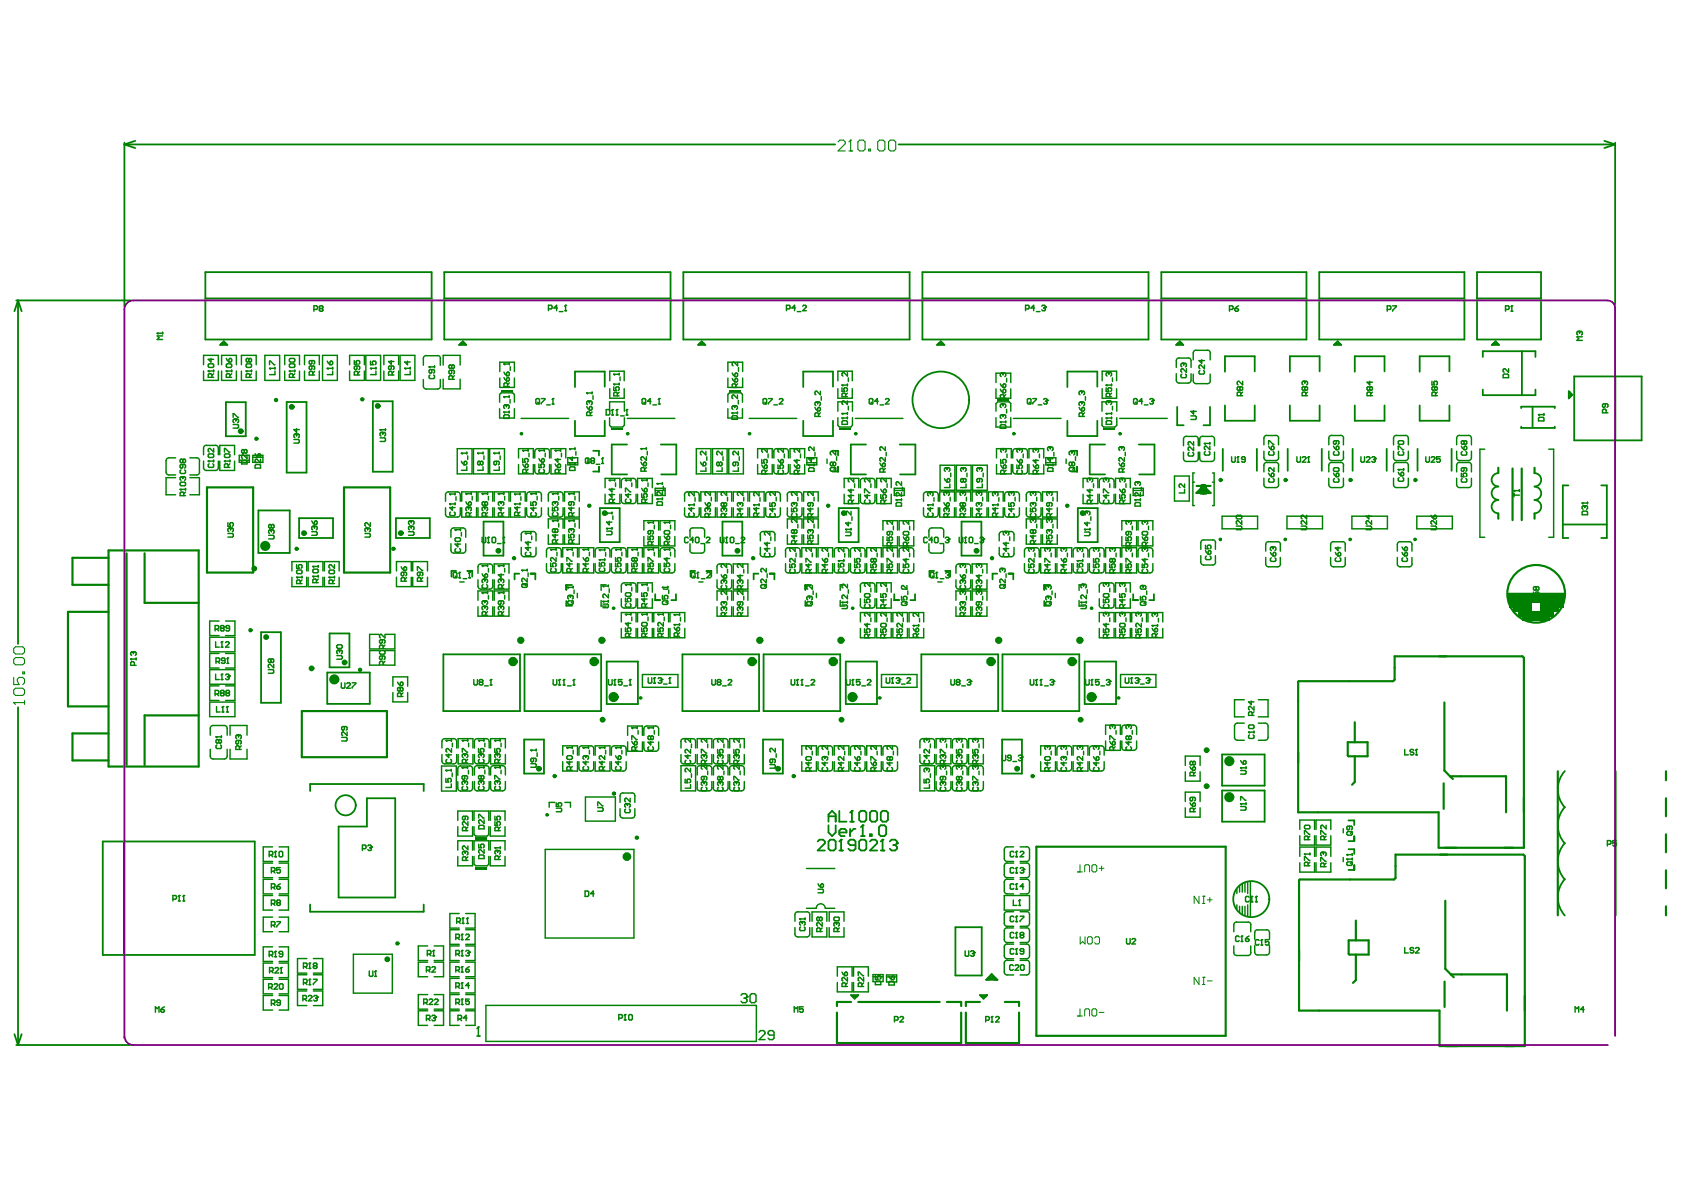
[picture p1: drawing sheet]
<svg xmlns="http://www.w3.org/2000/svg" width="297mm" height="210mm" viewBox="0 0 297 210" stroke-linecap="round" stroke-linejoin="round" font-family="sans-serif">
<g fill="none" stroke="#008000" stroke-width=".25">
<path d="M35.9 64.3v-1.6h2.6v1.6M35.9 65.4v1.7h2.6v-1.7M35.9 79v1.2M36.4 78.6h1.6M38.5 79v1.2M39.1 65.4v1.7h2.6v-1.7M39.1 64.3v-1.6h2.6v1.6M42.6 64.3v-1.6h2.6v1.6M42.6 65.4v1.7h2.6v-1.7M46.7 62.7h2.6v4.4h-2.6zM50.2 64.3v-1.6h2.6v1.6M50.2 65.4v1.7h2.6v-1.7"/>
<path d="M53.7 64.3v-1.6h2.6v1.6M53.7 65.4v1.7h2.6v-1.7M56.9 62.7h2.6v4.4h-2.6zM61.7 64.3v-1.6h2.6v1.6M61.7 65.4v1.7h2.6v-1.7M64.5 62.7h2.6v4.4h-2.6zM67.7 64.3v-1.6h2.6v1.6M67.7 65.4v1.7h2.6v-1.7M70.6 62.7h2.6v4.4h-2.6zM74.7 63.2v1.2M74.7 66.9v1.2M75.2 68.6h2"/>
<path d="M75.2 62.7h2M77.7 63.2v1.2M77.7 66.9v1.2M78.2 64.4v-1.7h3v1.7M78.2 66.9v1.7h3v-1.7M80.7 79.1h2.6v4.5h-2.6zM83.5 79.1h2.6v4.5h-2.6zM86.4 79.1h2.6v4.5h-2.6zM88.1 70.9v-1.3l.3-.3h2l.3 .3v1.3M88.1 72.1v1.6h2.6v-1.6M88.2 65.5v-1.6h2.5v1.6M88.2 66.7v1.6h2.5v-1.6"/>
<path d="M91.9 73.8h8.4M94.3 79.6v1.2M94.8 79.1h1.6M96.9 79.6v1.2M107.5 72.5v-1.6h2.6v1.6M107.5 73.7v1.3l.3 .3h2l.3-.3v-1.3M107.6 67.2v-1.7h2.5v1.7M107.6 68.6v1.6h2.5v-1.6M110.6 73.8h8.4M122.8 79.1h2.6v4.5h-2.6zM125.7 79.1h2.6v4.5h-2.6zM128.4 70.9v-1.3l.3-.3h2l.3 .3v1.3"/>
<path d="M128.4 65.5v-1.6h2.6v1.6M128.4 66.7v1.6h2.6v-1.6M128.4 72.1v1.6h2.6v-1.6M128.5 79.1h2.6v4.5h-2.6zM132.1 73.8h8.4M136.5 79.6v1.2M137 79.1h1.6M139.1 79.6v1.2M147.8 73.7v1.3l.3 .3h2l.3-.3v-1.3M147.8 67.2v-1.7h2.5v1.7M147.8 68.6v1.6h2.5v-1.6M147.8 72.5v-1.6h2.6v1.6"/>
<path d="M150.9 73.8h8.4M175.7 67.5v-1.7h2.6v1.7M175.7 68.6v1.6h2.6v-1.6M175.7 72.5v-1.3l.3-.3h2l.3 .3v1.3M175.7 73.7v1.6h2.6v-1.6M178.6 79.6v1.2M178.8 73.8h8.4M179.1 79.1h1.6M181.2 79.6v1.2M194.4 73.7v1.3l.3 .3h2l.3-.3v-1.3M194.4 72.5v-1.6h2.6v1.6M194.4 68.6v1.6h2.6v-1.6"/>
<path d="M194.4 67.2v-1.7h2.6v1.7M197.5 73.8h8.4M207.5 63.6v1.2M207.5 65.9v1.2M208 67.6h1.6M208 63.2h1.6M208.8 77.5v1.1M208.8 79.7v1.2M209.3 77h1.6M210.1 63.6v1.2M210.1 65.9v1.2M210.5 62.3v1.2"/>
<path d="M210.5 66v1.2M211 67.7h2M211 61.8h2M211.4 77.5v1.1M211.4 79.7v1.2M211.6 77.5v1.1M211.6 79.7v1.2M212.1 77h1.6M213.5 62.3v1.2M213.5 66v1.2M214.2 77.5v1.1M214.2 79.7v1.2"/>
<path d="M222.9 77.3v1.2M222.9 79.6v1.1M223.4 76.8h1.6M225.5 77.3v1.2M225.5 79.6v1.1M234.4 77.3v1.2M234.4 79.6v1.1M234.9 76.8h1.6M237 77.3v1.2M237 79.6v1.1M245.8 77.3v1.2M245.8 79.6v1.1"/>
<path d="M246.3 76.8h1.6M248.4 77.3v1.2M248.4 79.6v1.1M256.9 77.3v1.2M256.9 79.6v1.1M257.4 76.8h1.6M259.5 77.3v1.2M259.5 79.6v1.1M261.9 79.2h-.9v15.6h.9M273.2 79.2h.8v15.6h-.8M29.3 81.3v2M29.8 83.8h1.2"/>
<path d="M29.8 80.8h1.2M31 84.3h-1.7v3h1.7M33.5 84.3h1.7v3h-1.7M33.5 83.8h1.2M33.5 80.8h1.2M35.2 81.3v2M35.9 81.3v1.2M36.4 83h1.6M38.5 81.3v1.2M38.8 80.2v-1.6h2.6v1.6M38.8 81.3v1.7h2.6v-1.7M42.2 81.2h1.8"/>
<path d="M42.2 80.3h1.8v1.3h-1.8zM44.6 80.3h1.8v1.3h-1.8zM44.6 80.7h1.8M78.6 87.3v1.1M78.6 89.6v1.1M79.1 86.8h1.6M79.1 91.2h1.6M79.5 93.6v1.2M79.5 95.9v1.2M80 97.6h1.6M80 93.1h1.6M81.2 87.3v1.1"/>
<path d="M81.2 89.6v1.1M81.4 88.4v-1.6h2.7v1.6M81.4 89.6v1.6h2.7v-1.6M82.1 93.6v1.2M82.1 95.9v1.2M84.3 88.4v-1.6h2.6v1.6M84.3 89.6v1.6h2.6v-1.6M84.3 100v1.1M84.8 99.5h1.6M86.9 100v1.1M87.2 88.4v-1.6h2.6v1.6M87.2 89.6v1.6h2.6v-1.6"/>
<path d="M90 88.4v-1.6h2.6v1.6M90 89.6v1.6h2.6v-1.6M91.5 80.8v-1.7h2.6v1.7M91.5 81.9v1.7h2.6v-1.7M91.9 94.3v1.1M91.9 96.5v1.2M92.5 98.2h1.5M92.5 93.8h1.5M92.9 87.3v1.1M92.9 89.6v1.1M93.4 86.8h1.6M93.4 91.2h1.6"/>
<path d="M94.3 81.9v1.2M94.6 94.3v1.1M94.6 96.5v1.2M94.8 83.6h1.6M95.5 87.3v1.1M95.5 89.6v1.1M96.4 97.1v1.2M96.4 99.4v1.2M96.7 87.3v1.1M96.7 89.6v1.1M96.7 93.2v-1.7h2.6v1.7M96.7 94.3v1.7h2.6v-1.7"/>
<path d="M96.9 96.6h1.6M96.9 81.9v1.2M97.2 80.8v-1.7h2.6v1.7M97.2 81.9v1.7h2.6v-1.7M97.2 86.8h1.6M97.2 91.2h1.6M99 97.1v1.2M99 99.4v1.2M99.3 98.3v-1.7h2.6v1.7M99.3 99.4v1.7h2.6v-1.7M99.3 87.3v1.1M99.3 89.6v1.1"/>
<path d="M99.6 88.4v-1.6h2.6v1.6M99.6 89.6v1.6h2.6v-1.6M99.6 93.2v-1.7h2.6v1.7M99.6 94.3v1.7h2.6v-1.7M100.1 80.7h1.8v1.3h-1.8zM100.1 81.6h1.8M102.1 98.3v-1.7h2.6v1.7M102.1 99.4v1.7h2.6v-1.7M103.7 81v.7M105 97.1v1.2M105 99.4v1.2M105.5 96.6h1.6"/>
<path d="M106.7 86v-1.6h2.6v1.6M106.7 87.2v1.6h2.6v-1.6M107.6 97.1v1.2M107.6 99.4v1.2M107.8 97.1v1.2M107.8 99.4v1.2M108.4 96.6h1.5M109.6 84.9v1.1M109.6 87.2v1.1M110.1 88.8h1.6M110.1 84.4h1.6M110.5 97.1v1.2"/>
<path d="M110.5 99.4v1.2M110.7 99.4v1.7h2.6v-1.7M110.7 98.3v-1.7h2.6v1.7M112.2 84.9v1.1M112.2 87.2v1.1M112.5 86v-1.6h2.6v1.6M112.5 87.2v1.6h2.6v-1.6M113.6 99.4v1.7h2.6v-1.7M113.6 98.3v-1.7h2.6v1.7M113.6 93.5v-1.7h2.6v1.7M113.6 94.6v1.7h2.6v-1.7M115.6 86.5h1.7"/>
<path d="M115.6 86.1h1.7v1.3h-1.7zM116.4 93.5v-1.7h2.6v1.7M116.4 94.6v1.7h2.6v-1.7M116.4 97.1v1.2M116.4 99.4v1.2M116.9 96.6h1.6M119 97.1v1.2M119 99.4v1.2M120.8 87.3v1.1M120.8 89.6v1.1M121.2 86.8h1.6M121.2 91.2h1.6"/>
<path d="M121.7 93.6v1.2M121.7 95.9v1.2M122.2 97.6h1.6M122.2 93.1h1.6M123.3 87.3v1.1M123.3 89.6v1.1M123.6 88.4v-1.6h2.6v1.6M123.6 89.6v1.6h2.6v-1.6M124.3 93.6v1.2M124.3 95.9v1.2M126.5 88.4v-1.6h2.6v1.6M126.5 89.6v1.6h2.6v-1.6"/>
<path d="M126.5 100v1.1M127 99.5h1.5M129.1 100v1.1M129.3 88.4v-1.6h2.6v1.6M129.3 89.6v1.6h2.6v-1.6M132.2 88.4v-1.6h2.6v1.6M132.2 89.6v1.6h2.6v-1.6M133.6 80.8v-1.7h2.6v1.7M133.6 81.9v1.7h2.6v-1.7M134.1 94.3v1.1M134.1 96.5v1.2M134.6 98.2h1.6"/>
<path d="M134.6 93.8h1.6M135.1 87.3v1.1M135.1 89.6v1.1M135.5 86.8h1.6M135.5 91.2h1.6M136.5 81.9v1.2M136.7 94.3v1.1M136.7 96.5v1.2M137 83.6h1.6M137.6 87.3v1.1M137.6 89.6v1.1M138.6 97.1v1.2"/>
<path d="M138.6 99.4v1.2M138.9 87.3v1.1M138.9 89.6v1.1M138.9 93.2v-1.7h2.6v1.7M138.9 94.3v1.7h2.6v-1.7M139 96.6h1.6M139.1 81.9v1.2M139.4 86.8h1.6M139.4 80.8v-1.7h2.5v1.7M139.4 81.9v1.7h2.5v-1.7M139.4 91.2h1.6M141.1 97.1v1.2"/>
<path d="M141.1 99.4v1.2M141.4 99.4v1.7h2.6v-1.7M141.4 98.3v-1.7h2.6v1.7M141.5 87.3v1.1M141.5 89.6v1.1M141.7 88.4v-1.6h2.6v1.6M141.7 89.6v1.6h2.6v-1.6M141.7 93.2v-1.7h2.6v1.7M141.7 94.3v1.7h2.6v-1.7M142.3 80.7h1.8v1.3h-1.8zM142.3 81.6h1.8M144.3 99.4v1.7h2.6v-1.7"/>
<path d="M144.3 98.3v-1.7h2.6v1.7M145.9 81v.7M147.2 97.1v1.2M147.2 99.4v1.2M147.6 96.6h1.6M148.9 86v-1.6h2.6v1.6M148.9 87.2v1.6h2.6v-1.6M149.7 97.1v1.2M149.7 99.4v1.2M150 97.1v1.2M150 99.4v1.2M150.5 96.6h1.6"/>
<path d="M151.8 84.9v1.1M151.8 87.2v1.1M152.2 88.8h1.6M152.2 84.4h1.6M152.6 97.1v1.2M152.6 99.4v1.2M152.9 99.4v1.7h2.6v-1.7M152.9 98.3v-1.7h2.6v1.7M154.3 84.9v1.1M154.3 87.2v1.1M154.6 86v-1.6h2.6v1.6M154.6 87.2v1.6h2.6v-1.6"/>
<path d="M155.7 99.4v1.7h2.6v-1.7M155.7 98.3v-1.7h2.6v1.7M155.7 93.5v-1.7h2.6v1.7M155.7 94.6v1.7h2.6v-1.7M157.7 86.5h1.8M157.7 86.1h1.8v1.3h-1.8zM158.6 93.5v-1.7h2.6v1.7M158.6 94.6v1.7h2.6v-1.7M158.6 97.1v1.2M158.6 99.4v1.2M159.1 96.6h1.6M161.2 97.1v1.2"/>
<path d="M161.2 99.4v1.2M162.9 87.3v1.1M162.9 89.6v1.1M163.4 86.8h1.6M163.4 91.2h1.6M163.8 93.6v1.2M163.8 95.9v1.2M164.4 97.6h1.5M164.4 93.1h1.5M165.5 87.3v1.1M165.5 89.6v1.1M165.8 88.4v-1.6h2.6v1.6"/>
<path d="M165.8 89.6v1.6h2.6v-1.6M165.8 82.1h2.6v4.4h-2.6zM166.5 93.6v1.2M166.5 95.9v1.2M168.6 88.4v-1.6h2.6v1.6M168.6 89.6v1.6h2.6v-1.6M168.6 100v1.1M168.7 82.1h2.6v4.4h-2.6zM169.1 99.5h1.6M171.2 100v1.1M171.5 88.4v-1.6h2.6v1.6M171.5 89.6v1.6h2.6v-1.6"/>
<path d="M171.5 82.1h2.7v4.4h-2.7zM174.3 88.4v-1.6h2.7v1.6M174.3 89.6v1.6h2.7v-1.6M175.8 80.8v-1.7h2.6v1.7M175.8 81.9v1.7h2.6v-1.7M176.3 94.3v1.1M176.3 96.5v1.2M176.8 98.2h1.6M176.8 93.8h1.6M177.2 87.3v1.1M177.2 89.6v1.1M177.7 86.8h1.6"/>
<path d="M177.7 91.2h1.6M178.6 81.9v1.2M178.9 94.3v1.1M178.9 96.5v1.2M179.1 83.6h1.6M179.8 87.3v1.1M179.8 89.6v1.1M180.7 97.1v1.2M180.7 99.4v1.2M181 87.3v1.1M181 89.6v1.1M181 93.2v-1.7h2.6v1.7"/>
<path d="M181 94.3v1.7h2.6v-1.7M181.2 96.6h1.6M181.2 81.9v1.2M181.5 80.8v-1.7h2.6v1.7M181.5 81.9v1.7h2.6v-1.7M181.5 86.8h1.6M181.5 91.2h1.6M183.3 97.1v1.2M183.3 99.4v1.2M183.6 99.4v1.7h2.6v-1.7M183.6 98.3v-1.7h2.6v1.7M183.6 87.3v1.1"/>
<path d="M183.6 89.6v1.1M183.9 88.4v-1.6h2.6v1.6M183.9 89.6v1.6h2.6v-1.6M183.9 93.2v-1.7h2.6v1.7M183.9 94.3v1.7h2.6v-1.7M184.5 80.7h1.7v1.3h-1.7zM184.5 81.6h1.7M186.4 99.4v1.7h2.6v-1.7M186.4 98.3v-1.7h2.6v1.7M188.1 81v.7M189.3 97.1v1.2M189.3 99.4v1.2"/>
<path d="M189.8 96.6h1.6M191 86v-1.6h2.6v1.6M191 87.2v1.6h2.6v-1.6M191.9 97.1v1.2M191.9 99.4v1.2M192.2 97.1v1.2M192.2 99.4v1.2M192.7 96.6h1.6M193.9 84.9v1.1M193.9 87.2v1.1M194.4 88.8h1.6M194.4 84.4h1.6"/>
<path d="M194.8 97.1v1.2M194.8 99.4v1.2M195 99.4v1.7h2.6v-1.7M195 98.3v-1.7h2.6v1.7M196.5 84.9v1.1M196.5 87.2v1.1M196.8 86v-1.6h2.6v1.6M196.8 87.2v1.6h2.6v-1.6M197.9 99.4v1.7h2.6v-1.7M197.9 98.3v-1.7h2.6v1.7M197.9 93.5v-1.7h2.6v1.7M197.9 94.6v1.7h2.6v-1.7"/>
<path d="M199.9 86.5h1.8M199.9 86.1h1.8v1.3h-1.8zM200.7 93.5v-1.7h2.6v1.7M200.7 94.6v1.7h2.6v-1.7M200.7 97.1v1.2M200.7 99.4v1.2M201.2 96.6h1.6M203.3 97.1v1.2M203.3 99.4v1.2M207.2 84h2.6v4.4h-2.6zM209.3 81.4h1.6M210.4 85h.3"/>
<path d="M210.7 83.4h-.3v5.8h.3M211.8 95.7v1.2M211.8 98v1.2M212.1 81.4h1.6M212.3 99.7h1.6M212.3 95.2h1.6M213.9 83.4h.3v5.8h-.3M213.9 85h.3M214.4 95.7v1.2M214.4 98v1.2M215.6 91.1h6.2v2.2h-6.2zM222.9 82.1v1.1"/>
<path d="M222.9 84.3v1.2M223.3 96v1.2M223.3 98.3v1.2M223.4 86h1.6M223.4 81.6h1.6M223.4 81.2h1.6M223.8 100h1.6M223.8 95.6h1.6M225.5 82.1v1.1M225.5 84.3v1.2M225.8 96v1.2M225.8 98.3v1.2"/>
<path d="M227 91.1h6.3v2.2h-6.3zM234.4 82.1v1.1M234.4 84.3v1.2M234.7 96v1.2M234.7 98.3v1.2M234.9 86h1.6M234.9 81.6h1.6M234.9 81.2h1.6M235.2 100h1.6M235.2 95.6h1.6M237 82.1v1.1M237 84.3v1.2"/>
<path d="M237.3 96v1.2M237.3 98.3v1.2M238.5 91.1h6.2v2.2h-6.2zM245.8 82.1v1.1M245.8 84.3v1.2M246.3 86h1.6M246.3 81.6h1.6M246.3 81.2h1.6M246.5 96v1.2M246.5 98.3v1.2M247 100h1.6M247 95.6h1.6"/>
<path d="M248.4 82.1v1.1M248.4 84.3v1.2M249 96v1.2M249 98.3v1.2M249.9 91.1h6.3v2.2h-6.3zM256.9 82.1v1.1M256.9 84.3v1.2M257.4 86h1.6M257.4 81.6h1.6M257.4 81.2h1.6M259.5 82.1v1.1M259.5 84.3v1.2"/>
<path d="M37 112.4h4.4v2.6h-4.4zM37 118.1h4.4v2.6h-4.4zM38.6 115.3h-1.6v2.5h1.6M38.6 109.5h-1.6v2.6h1.6M39.8 115.3h1.6v2.5h-1.6M39.8 109.5h1.6v2.6h-1.6M51.5 100.7v-1.6h2.6v1.6M51.5 101.8v1.7h2.6v-1.7M54.4 101.8v1.7h2.6v-1.7M54.4 100.7v-1.6h2.6v1.6M57.2 100.7v-1.6h2.6v1.6M57.2 101.8v1.7h2.6v-1.7"/>
<path d="M66.8 114.8h-1.6v2.5h1.6M66.8 111.9h-1.6v2.6h1.6M68 114.8h1.6v2.5h-1.6M68 111.9h1.6v2.6h-1.6M69.9 100.7v-1.6h2.6v1.6M69.9 101.8v1.7h2.6v-1.7M72.8 100.7v-1.6h2.6v1.6M72.8 101.8v1.7h2.6v-1.7M81.1 102.6h.8M84.3 102.3v1.1M84.3 105.9v-1.7h2.6v1.7M84.3 107v1.7h2.6v-1.7"/>
<path d="M84.8 103.9h1.6M86.9 102.3v1.1M87.2 101.1v-1.6h2.6v1.6M87.2 102.3v1.6h2.6v-1.6M87.2 105.9v-1.7h2.6v1.7M87.2 107v1.7h2.6v-1.7M92.2 103.1h.8M96.9 101.1h1.6M101.8 104.6v.8M105.5 101.1h1.6M106 105.9v1h.9M106.9 103.2h-.9v.9"/>
<path d="M108.4 101.1h1.5M109.6 103.3v1.2M109.6 105.6v1.1M109.6 109.7v-1.7h2.6v1.7M109.6 110.8v1.7h2.6v-1.7M110.1 107.3h1.6M110.1 102.8h1.6M112.2 103.3v1.2M112.2 105.6v1.1M112.5 104.5v-1.7h2.6v1.7M112.5 105.6v1.7h2.6v-1.7M112.5 109.7v-1.7h2.6v1.7"/>
<path d="M112.5 110.8v1.7h2.6v-1.7M113.3 119h6.3v2.2h-6.3zM115.3 109.7v-1.7h2.6v1.7M115.3 110.8v1.7h2.6v-1.7M116.9 101.1h1.6M117 103.9h.8M118.2 109.7v-1.7h2.6v1.7M118.2 110.8v1.7h2.6v-1.7M123.3 102.6h.7M126.5 102.3v1.1M126.5 105.9v-1.7h2.6v1.7M126.5 107v1.7h2.6v-1.7"/>
<path d="M127 103.9h1.5M129.1 102.3v1.1M129.3 101.1v-1.6h2.6v1.6M129.3 102.3v1.6h2.6v-1.6M129.3 105.9v-1.7h2.6v1.7M129.3 107v1.7h2.6v-1.7M134.4 103.1h.7M139 101.1h1.6M144 104.6v.8M147.6 101.1h1.6M148.2 105.9v1h.9M149.1 103.2h-.9v.9"/>
<path d="M150.5 101.1h1.6M151.8 103.3v1.2M151.8 105.6v1.1M151.8 109.7v-1.7h2.5v1.7M151.8 110.8v1.7h2.5v-1.7M152.2 107.3h1.6M152.2 102.8h1.6M154.3 103.3v1.2M154.3 105.6v1.1M154.6 104.5v-1.7h2.6v1.7M154.6 105.6v1.7h2.6v-1.7M154.6 109.7v-1.7h2.6v1.7"/>
<path d="M154.6 110.8v1.7h2.6v-1.7M155.5 119h6.3v2.2h-6.3zM157.5 109.7v-1.7h2.6v1.7M157.5 110.8v1.7h2.6v-1.7M159.1 101.1h1.6M159.2 103.9h.7M160.4 109.7v-1.7h2.5v1.7M160.4 110.8v1.7h2.5v-1.7M165.4 102.6h.8M168.6 102.3v1.1M168.6 105.9v-1.7h2.6v1.7M168.6 107v1.7h2.6v-1.7"/>
<path d="M169.1 103.9h1.6M171.2 102.3v1.1M171.5 101.1v-1.6h2.6v1.6M171.5 102.3v1.6h2.6v-1.6M171.5 107v1.7h2.6v-1.7M171.5 105.9v-1.7h2.6v1.7M176.5 103.1h.8M181.2 101.1h1.6M186.1 104.6v.8M189.8 101.1h1.6M190.3 105.9v1h.9M191.2 103.2h-.9v.9"/>
<path d="M192.7 101.1h1.6M193.9 103.3v1.2M193.9 105.6v1.1M193.9 109.7v-1.7h2.6v1.7M193.9 110.8v1.7h2.6v-1.7M194.4 107.3h1.6M194.4 102.8h1.6M196.5 103.3v1.2M196.5 105.6v1.1M196.8 104.5v-1.7h2.6v1.7M196.8 105.6v1.7h2.6v-1.7M196.8 109.7v-1.7h2.6v1.7"/>
<path d="M196.8 110.8v1.7h2.6v-1.7M197.7 119h6.2v2.2h-6.2zM199.6 109.7v-1.7h2.6v1.7M199.6 110.8v1.7h2.6v-1.7M201.2 101.1h1.6M201.3 103.9h.8M202.5 109.7v-1.7h2.6v1.7M202.5 110.8v1.7h2.6v-1.7M37 123.8h4.4v2.6h-4.4zM37.1 128.5v1.2M37.1 132.2v1.2M37.6 133.9h2"/>
<path d="M37.6 128h2M38.6 121h-1.6v2.6h1.6M39.8 121h1.6v2.6h-1.6M40.1 128.5v1.2M40.1 132.2v1.2M40.6 129.7v-1.7h3v1.7M40.6 132.2v1.7h3v-1.7M69.3 121v-1.6h2.6v1.6M69.3 122.2v1.6h2.6v-1.6M77.9 135.1h2.6v4.4h-2.6zM77.9 130.8v1.1M77.9 133.1v1.1"/>
<path d="M78.5 134.7h1.5M78.5 130.3h1.5M80.6 130.8v1.1M80.6 133.1v1.1M80.7 135.6v1.2M80.7 137.9v1.1M80.8 133.1v1.6h2.6v-1.6M80.8 131.9v-1.6h2.6v1.6M81.3 135.1h1.5M81.3 139.5h1.5M83.4 135.6v1.2M83.4 137.9v1.1"/>
<path d="M83.7 130.8v1.1M83.7 133.1v1.1M83.7 135.6v1.1M83.7 137.8v1.2M84.2 135.1h1.6M84.2 134.7h1.6M84.2 130.3h1.6M84.2 139.5h1.6M86.3 130.8v1.1M86.3 133.1v1.1M86.3 135.6v1.1M86.3 137.8v1.2"/>
<path d="M86.5 131.9v-1.6h2.6v1.6M86.5 133.1v1.6h2.6v-1.6M86.5 135.6v1.1M86.5 137.8v1.2M87 135.1h1.6M87 139.5h1.6M89.1 135.6v1.1M89.1 137.8v1.2M99.3 133.2v-1.6h2.6v1.6M99.3 134.4v1.6h2.6v-1.6M102.1 132.1v1.1M102.1 134.4v1.1"/>
<path d="M102.6 136h1.6M102.6 131.6h1.6M104.7 132.1v1.1M104.7 134.4v1.1M105 133.2v-1.6h2.6v1.6M105 134.4v1.6h2.6v-1.6M107.8 132.1v1.1M107.8 134.4v1.1M108.4 136h1.5M108.4 131.6h1.5M109.9 139.9h1.6M110.5 132.1v1.1"/>
<path d="M110.5 134.4v1.1M110.7 129.7v-1.6h2.6v1.6M110.7 130.9v1.6h2.6v-1.6M113.6 128.6v1.1M113.6 130.9v1.1M114.1 132.5h1.6M114.1 128.1h1.6M116.2 128.6v1.1M116.2 130.9v1.1M120.1 130.8v1.1M120.1 133.1v1.1M120.1 135.1h2.6v4.4h-2.6z"/>
<path d="M120.6 134.7h1.6M120.6 130.3h1.6M122.7 130.8v1.1M122.7 133.1v1.1M123 131.9v-1.6h2.6v1.6M123 133.1v1.6h2.6v-1.6M123 135.6v1.1M123 137.8v1.2M123.5 135.1h1.5M123.5 139.5h1.5M125.6 135.6v1.1M125.6 137.8v1.2"/>
<path d="M125.8 130.8v1.1M125.8 133.1v1.1M125.8 135.6v1.1M125.8 137.8v1.2M126.3 135.1h1.6M126.3 134.7h1.6M126.3 130.3h1.6M126.3 139.5h1.6M128.4 130.8v1.1M128.4 133.1v1.1M128.4 135.6v1.1M128.4 137.8v1.2"/>
<path d="M128.7 133.1v1.6h2.6v-1.6M128.7 131.9v-1.6h2.6v1.6M128.7 135.6v1.1M128.7 137.8v1.2M129.2 135.1h1.6M129.2 139.5h1.6M131.3 135.6v1.1M131.3 137.8v1.2M141.4 134.4v1.6h2.6v-1.6M141.4 133.2v-1.6h2.6v1.6M144.3 132.1v1.1M144.3 134.4v1.1"/>
<path d="M144.8 136h1.6M144.8 131.6h1.6M146.9 132.1v1.1M146.9 134.4v1.1M147.2 134.4v1.6h2.5v-1.6M147.2 133.2v-1.6h2.5v1.6M150 132.1v1.1M150 134.4v1.1M150.5 136h1.6M150.5 131.6h1.6M152.6 132.1v1.1M152.6 134.4v1.1"/>
<path d="M152.9 134.4v1.6h2.6v-1.6M152.9 133.2v-1.6h2.6v1.6M155.7 132.1v1.1M155.7 134.4v1.1M156.2 136h1.6M156.2 131.6h1.6M158.3 132.1v1.1M158.3 134.4v1.1M162.3 135.1h2.6v4.4h-2.6zM162.3 130.8v1.1M162.3 133.1v1.1M162.8 134.7h1.6"/>
<path d="M162.8 130.3h1.6M164.9 130.8v1.1M164.9 133.1v1.1M165.1 133.1v1.6h2.6v-1.6M165.1 131.9v-1.6h2.6v1.6M165.1 135.6v1.1M165.1 137.8v1.2M165.6 135.1h1.6M165.6 139.5h1.6M167.7 135.6v1.1M167.7 137.8v1.2M168 130.8v1.1"/>
<path d="M168 133.1v1.1M168 135.6v1.1M168 137.8v1.2M168.5 135.1h1.6M168.5 134.7h1.6M168.5 130.3h1.6M168.5 139.5h1.6M170.6 130.8v1.1M170.6 133.1v1.1M170.6 135.6v1.1M170.6 137.8v1.2M170.8 133.1v1.6h2.7v-1.6"/>
<path d="M170.8 131.9v-1.6h2.7v1.6M170.8 135.6v1.1M170.8 137.8v1.2M171.4 135.1h1.5M171.4 139.5h1.5M173.5 135.6v1.1M173.5 137.8v1.2M183.6 134.4v1.6h2.6v-1.6M183.6 133.2v-1.6h2.6v1.6M186.4 132.1v1.1M186.4 134.4v1.1M186.9 136h1.6"/>
<path d="M186.9 131.6h1.6M189 132.1v1.1M189 134.4v1.1M189.3 134.4v1.6h2.6v-1.6M189.3 133.2v-1.6h2.6v1.6M192.2 132.1v1.1M192.2 134.4v1.1M192.7 136h1.6M192.7 131.6h1.6M194.8 132.1v1.1M194.8 134.4v1.1M195 129.6v-1.7h2.6v1.7"/>
<path d="M195 130.7v1.7h2.6v-1.7M197.9 128.4v1.2M197.9 130.7v1.1M198.4 132.4h1.6M198.4 127.9h1.6M200.5 128.4v1.2M200.5 130.7v1.1M209.1 135v-1.6h2.6v1.6M209.1 136.1v1.7h2.6v-1.7M217.8 128.1v2M218.3 130.6h1.2M218.3 127.6h1.2"/>
<path d="M219.5 123.4h-1.7v3h1.7M222 130.6h1.2M222 127.6h1.2M222 123.4h1.7v3h-1.7M223.7 128.1v2M48.1 155.1h-1.7v2.6h1.7M48.1 149.4h-1.7v2.6h1.7M48.1 152.2h-1.7v2.6h1.7M48.1 158h-1.7v2.5h1.7M49.2 155.1h1.7v2.6h-1.7M49.2 149.4h1.7v2.6h-1.7M49.2 152.2h1.7v2.6h-1.7"/>
<path d="M49.2 158h1.7v2.5h-1.7M80.7 144.7v-1.6h2.7v1.6M80.7 145.8v1.7h2.7v-1.7M80.7 150v-1.7h2.7v1.7M80.7 151.1v1.6h2.7v-1.6M83.6 151.1v1.3l.3 .3h2l.3-.3v-1.3M83.6 144.7v-1.6h2.6v1.6M83.6 145.8v1.4l.3 .3h2l.3-.3v-1.4M83.6 150v-1.7h2.6v1.7M86.5 144.7v-1.6h2.6v1.6M86.5 145.8v1.7h2.6v-1.7M86.5 150v-1.7h2.6v1.7"/>
<path d="M86.5 151.1v1.6h2.6v-1.6M96.2 149.8h15.6v15.7h-15.6zM97.9 141.5h-1v.9M99.6 141.5h1v.9M103.3 140.6h5.2v4.2h-5.2zM109.4 140.4v1.1M109.4 142.6v1.2M109.9 144.3h1.6M112 140.4v1.1M112 142.6v1.2M142.3 153.2h4.9M177.1 149.9v1.5"/>
<path d="M177.1 152.7v1.6M177.1 155.6v1.6M177.1 158h4.5v2.5h-4.5zM177.7 157.7h1.1M177.7 155.1h1.1M177.7 152h1.1M177.7 149.4h1.1M177.7 152.2h1.1M177.7 154.8h1.1M179.9 157.7h1.2M179.9 155.1h1.2M179.9 152h1.2"/>
<path d="M179.9 149.4h1.2M179.9 152.2h1.2M179.9 154.8h1.2M181.6 149.9v1.5M181.6 152.7v1.6M181.6 155.6v1.6M209.1 141.4v-1.7h2.6v1.7M209.1 142.5v1.6h2.6v-1.6M218.2 156.8v.8M218.2 159.6v.7M218.6 156.2v1.2M218.6 159.9v1.1"/>
<path d="M219.1 155.9v1.5M219.1 159.9v1.4M219.6 155.7v1.7M219.6 159.9v1.6M220.1 155.6v2M220.1 159.6v2M220.6 155.6v6.2M229.3 151.1v-1.7h2.6v1.7M229.3 146.3v-1.7h2.6v1.7M229.3 147.4v1.7h2.6v-1.7M229.3 152.2v1.6h2.6v-1.6M232.1 151.1v-1.7h2.6v1.7"/>
<path d="M232.1 146.3v-1.7h2.6v1.7M232.1 147.4v1.7h2.6v-1.7M232.1 152.2v1.6h2.6v-1.6M236.9 146.2v.7M236.9 151.3v.7M48.1 161.8h-1.7v2.5h1.7M48.1 167h-1.7v2.6h1.7M48.1 169.9h-1.7v2.5h1.7M48.1 172.7h-1.7v2.6h1.7M48.1 175.6h-1.7v2.6h1.7M49.2 161.8h1.7v2.5h-1.7M49.2 167h1.7v2.6h-1.7"/>
<path d="M49.2 169.9h1.7v2.5h-1.7M49.2 172.7h1.7v2.6h-1.7M49.2 175.6h1.7v2.6h-1.7M54.1 174.8h-1.6v2.6h1.6M54.1 171.9h-1.6v2.6h1.6M54.1 169.1h-1.6v2.6h1.6M55.3 174.8h1.6v2.6h-1.6M55.3 171.9h1.6v2.6h-1.6M55.3 169.1h1.6v2.6h-1.6M62.3 168.3h6.9v6.9h-6.9zM75.4 169.7h-1.6v2.6h1.6M75.4 166.9h-1.6v2.5h1.6"/>
<path d="M75.4 175.4h-1.6v2.6h1.6M75.4 178.3h-1.6v2.6h1.6M76.6 169.7h1.6v2.6h-1.6M76.6 166.9h1.6v2.5h-1.6M76.6 175.4h1.6v2.6h-1.6M76.6 178.3h1.6v2.6h-1.6M81 169.7h-1.7v2.6h1.7M81 164h-1.7v2.6h1.7M81 161.1h-1.7v2.6h1.7M81 166.9h-1.7v2.5h1.7M81 172.6h-1.7v2.5h1.7M81 175.4h-1.7v2.6h1.7"/>
<path d="M81 178.3h-1.7v2.6h1.7M82.1 169.7h1.7v2.6h-1.7M82.1 164h1.7v2.6h-1.7M82.1 161.1h1.7v2.6h-1.7M82.1 166.9h1.7v2.5h-1.7M82.1 172.6h1.7v2.5h-1.7M82.1 175.4h1.7v2.6h-1.7M82.1 178.3h1.7v2.6h-1.7M85.7 177.3h47.7v6.4h-47.7zM140.2 161.3v1.2M140.2 163.6v1.2M140.7 165.3h1.6"/>
<path d="M140.7 160.9h1.6M142.3 160.2h1.7M142.8 161.3v1.2M142.8 163.6v1.2M143.2 162.5v-1.6h2.6v1.6M143.2 163.6v1.7h2.6v-1.7M145.6 160.2h1.6M146.3 162.5v-1.6h2.6v1.6M146.3 163.6v1.7h2.6v-1.7M147.7 172.2v-1.7h2.6v1.7M147.7 173.3v1.7h2.6v-1.7M150.6 172.2v-1.7h2.6v1.7"/>
<path d="M150.6 173.3v1.7h2.6v-1.7M154 171.9h1.8v1.2h-1.8zM154 172.3h1.8M156.4 172h1.8v1.2h-1.8zM156.4 172.3h1.8M177.1 161.3v1.6M177.1 164.2v1.5M177.1 167v1.6M177.1 169.9v1.6M177.7 172h1.1M177.7 169.4h1.1M177.7 169.1h1.1"/>
<path d="M177.7 166.5h1.1M177.7 166.3h1.1M177.7 163.7h1.1M177.7 163.4h1.1M177.7 160.8h1.1M179.9 172h1.2M179.9 169.4h1.2M179.9 169.1h1.2M179.9 166.5h1.2M179.9 166.3h1.2M179.9 163.7h1.2M179.9 163.4h1.2"/>
<path d="M179.9 160.8h1.2M181.6 161.3v1.6M181.6 164.2v1.5M181.6 167v1.6M181.6 169.9v1.6M217.6 163.1v1.2M217.6 166.9v1.1M218.1 168.5h2M218.1 162.7h2M220.6 163.1v1.2M220.6 166.9v1.1M221.3 164.5v1.2"/>
<path d="M221.3 166.8v1.1M221.8 168.4h1.6M221.8 164h1.6M223.9 164.5v1.2M223.9 166.8v1.1"/>
</g>
<g fill="none" stroke="#008000" stroke-width=".32">
<path d="M21.9 25.2v28.9M21.9 25.5l2 .6M21.9 25.5h125.4M23.9 24.8l-2 .7M158.5 25.5h126.4M283 24.8l1.9 .7M284.9 25.2v28.6M284.9 25.5l-1.9 .6M2.9 53h20.2M3.2 53l-.7 1.9M3.2 53v60.6M3.2 53l.6 1.9"/>
<path d="M36.2 48h39.9v11.9h-39.9zM36.2 52.6h39.9M78.4 48h39.9v11.9h-39.9zM78.4 52.6h39.9M120.5 48h39.9v11.9h-39.9zM120.5 52.6h39.9M162.7 48h39.9v11.9h-39.9zM162.7 52.6h39.9M204.8 48h25.6v11.9h-25.6zM204.8 52.6h25.6M232.7 48h25.6v11.9h-25.6zM232.7 52.6h25.6"/>
<path d="M260.5 48h11.3v11.9h-11.3zM260.5 52.6h11.3M39.5 60.2l.6 .6h-1.2zM39.8 70.9h3.5v6h-3.5zM39.8 60.6h-.7l-.2 .2M50.6 70.9h3.5v12.5h-3.5zM65.8 70.8h3.5v12.4h-3.5zM81 60.8l.6-.6 .6 .6zM81.3 60.6h.7M101.4 74.2v2.7h5.3v-2.7M104.6 79.5h1v.8M106.7 68.2v-2.7h-5.3v2.8"/>
<path d="M110.6 78.4h-2.7v5.3h2.7M116.6 78.4h2.7v5.3h-2.7M123.8 60.2l.6 .6h-1.2zM124.2 60.6h-.8l-.2 .2M141.7 74.2v2.7h5.2v-2.7M146.8 79.5h1v.8M146.9 68.2v-2.7h-5.2v2.8M152.7 78.4h-2.6v5.3h2.6M158.7 78.4h2.8v5.3h-2.7M165.3 60.8l.6-.6 .7 .6zM165.6 60.6h.7M188.3 74.2v2.7h5.3v-2.7"/>
<path d="M188.9 79.5h1.1v.8M193.6 68.2v-2.7h-5.3v2.8M194.9 78.4h-2.7v5.3h2.7M200.9 78.4h2.7v5.3h-2.7M207.5 60.8l.6-.6 .6 .6zM207.6 71.8v3.2h1.2M207.7 60.6h.8M213.4 71.8v3.2h-1.1M215.7 79.2v3.8M216.1 71.5v2.7h5.2v-2.7M221.3 65.5v-2.7h-5.2v2.8M221.7 79.2v3.8"/>
<path d="M227.1 79.2v3.8M227.5 71.5v2.7h5.3v-2.7M232.8 65.5v-2.7h-5.3v2.8M233.1 79.2v3.8M235.3 60.8l.6-.6 .7 .6zM235.6 60.6h.7M238.6 79.2v3.8M239 71.5v2.7h5.2v-2.7M244.2 65.5v-2.7h-5.2v2.8M244.6 79.2v3.8M250 79.2v3.8M250.4 71.5v2.7h5.3v-2.7"/>
<path d="M255.7 65.5v-2.7h-5.3v2.8M256 79.2v3.8M261.5 63v-1h9.3v1M261.5 68.7v1h9.3v-1M263.2 60.8l.6-.6 .6 .6zM263.4 60.6h.8M268.3 72v-.3h5.9v.3M268.3 75.3v.2h5.9v-.2M268.4 62v7.7M270.3 71.7v3.8M276.7 69l.7 .6-.7 .7zM276.7 69l.3 .3v.7"/>
<path d="M277.7 66.4h11.9v11.3h-11.9zM284.9 66.4v11.3M45.6 90h5.5v7.5h-5.5zM52.8 91.4h5.9v3.5h-5.9zM69.8 91.4h6v3.5h-6zM85.3 92h3.5v6h-3.5zM105.6 82.3v.9h-1M105.8 89.6h3.5v6h-3.5zM127.4 92h3.5v6h-3.5zM147.8 82.3v.9h-1M147.9 89.6h3.5v6h-3.5zM169.6 92h3.5v6h-3.5z"/>
<path d="M190 82.3v.9h-1.1M190.1 89.6h3.5v6h-3.5zM275.7 92.5h7.7M276.7 85.6h-1v9.3h1M282.4 85.6h1v9.3h-1M46.1 111.5h3.4v12.5h-3.4zM57.7 118.6h7.5v5.6h-7.5zM58.1 111.7h3.5v6h-3.5zM78.2 115.4h13.5v10h-13.5zM80.5 100.7h-.9v1M82.5 100.7h.8v1M91.6 101.2h-.8v1"/>
<path d="M92.5 115.4h13.5v10h-13.5zM93.6 101.2h.8v1M99.9 106v.8h1M100.9 103.2h-1v.8M107 116.7h5.5v7.5h-5.5zM115.6 104.8v1.1h.8M119.2 104.8v1.1h-.8M120.4 115.4h13.5v10h-13.5zM122.6 100.7h-.8v1M124.6 100.7h.9v1M133.8 101.2h-.9v1M134.7 115.4h13.5v10h-13.5z"/>
<path d="M135.8 101.2h.8v1M142.1 106v.8h1M143.1 103.2h-1v.8M149.2 116.7h5.5v7.5h-5.5zM157.7 104.8v1.1h.9M161.4 104.8v1.1h-.8M162.5 115.4h13.6v10h-13.6zM164.8 100.7h-.9v1M166.8 100.7h.8v1M175.9 101.2h-.8v1M176.8 115.4h13.6v10h-13.6zM177.9 101.2h.8v1"/>
<path d="M184.2 106v.8h1M185.2 103.2h-1v.8M191.3 116.7h5.6v7.5h-5.6zM199.9 104.8v1.1h.8M203.5 104.8v1.1h-.8M3.2 124.8v59.5M54.7 139.5v-1.2h20v1.2M92.5 130.4h3.4v6.1h-3.4zM134.6 130.4h3.5v6.1h-3.5zM176.8 130.4h3.5v6.1h-3.5zM215.6 133.1h7.5v5.5h-7.5zM215.6 139.4h7.5v5.5h-7.5z"/>
<path d="M18.1 148.4h26.8v20h-26.8zM21.9 148.4v20M54.7 159.5v1.3h20v-1.3M59.7 145.8h5v-5h5v17.5h-10zM237.9 144.7h1v.8M237.9 149.8h1v.8M238.9 147.5v.9h-1M238.9 152.6v.8h-1M150.1 175.5h1.3l-.7 .7zM150.4 175.8h.7M168.5 163.6h4.7v8.5h-4.7zM172.8 175.5h1.3l-.6 .7z"/>
<path d="M173.1 175.8h.8M174.3 172.8l.6-.6 .7 .6M174.5 172.6h1.1M174.9 171.8l1 1h-2zM2.5 182.4l.7 1.9M2.9 184.3h20.2M3.8 182.4l-.6 1.9"/>
</g>
<g fill="none" stroke="#008000" stroke-width=".38">
<path d="M19.1 98.4h-6.3v4.8h6.3M19.1 97.1h15.9v38.1h-15.9zM22.3 97.6v37.3M25.5 97.6v8.7h9.5M36.5 86h8.2v15h-8.2zM60.7 86h8.1v15h-8.1zM211 87l1.3-1.3 1.2 1.3zM211.1 85.7h2.4M211.4 86.8h1.7M211.5 86.6h1.5M211.7 86.5h1.2M211.7 86.4h1.1"/>
<path d="M211.9 86.1h.6M212 86.3h.6M212.1 86h.3M212.3 85.5v1.6M264.3 82.5v.9M264.3 90.6v.9M266.8 82.6v9.2M268.4 82.6v9.2M270.7 82.5v1M270.7 90.6v.9M19.1 107.9h-7.1v16.7h7.1M266.2 106.3v-1.6h9.5v1.6"/>
<path d="M19.1 129.4h-6.3v4.7h6.3M35 126.2h-9.5v8.7M53.2 125.4h15v8.2h-15zM229.1 120.2h16.6l.3-.3v-4.1h22.5l.3 .2v33.5h-15v-6.2h-24.8v-23zM237.7 130.9h3.5v2.5h-3.3l-.2-.1zM239 133.4v4.5l-.5 .5M239 127.4v3.5M254.6 138.2v4.5M254.8 123.9v12l1 1M255.8 136.9l.5 .5M255.8 136.9h9.9v6.4M274.8 136v25.5"/>
<path d="M285 136v25.5M293.9 136v1.6M182.8 149.3h33.4v33.4h-33.4zM229.1 155.3l.2-.2h16.6l.3-.2v-4.2h22.5l.3 .3v33.5h-15.1v-6.2h-24.8zM254.9 158.9v12l1.5 1.5M293.9 140.8v3.2M293.9 147.2v3.1M293.9 153.5v3.2M293.9 159.9v1.6M147.6 178.6v5.4h21.9v-5.4M150.1 176.7h-2.5v.8M151.4 176.7h14.4"/>
<path d="M167 176.7h2.5v.8M170.4 178.6v5.4h9.4v-5.4M172.8 176.7h-2.4v.8M177.2 176.7h2.6v.8M237.9 165.9h3.5v2.5h-3.4l-.1-.1zM239.2 168.4v4.5l-.6 .5M239.2 162.4v3.5M254.8 173.1v4.5M255.9 171.9h9.9v6.4"/>
</g>
<path d="M128.7 68.9h2M194.7 75.7h2" fill="none" stroke="#008000" stroke-width=".35"/>
<g fill="#008000">
<path d="M267 107.1h.8v.8h-.8z" fill-rule="evenodd"/>
<path d="M274.1 107.1h.8v.8h-.8z" fill-rule="evenodd"/>
<path d="M266.2 106.3h1.6v.8h-1.6z" fill-rule="evenodd"/>
<path d="M274.1 106.3h1.6v.8h-1.6z" fill-rule="evenodd"/>
</g>
<path d="M83.9 153.1h2M83.9 147.9h2" fill="none" stroke="#008000" stroke-width=".38"/>
<path d="M88.4 68.9h2M107.8 75.7h2M148.1 75.7h2M176 70.5h2" fill="none" stroke="#008000" stroke-width=".35"/>
<g fill="#008000">
<path d="M271.8 106.3h2.3v2.4h-2.3z" fill-rule="evenodd"/>
<path d="M267.8 106.3h2.4v2.4h-2.4z" fill-rule="evenodd"/>
<path d="M270.2 107.9h1.6v1.6h-1.6z" fill-rule="evenodd"/>
<path d="M268.6 108.7h4.7v.8h-4.7z" fill-rule="evenodd"/>
<path d="M266.2 104.7h9.5v1.6h-9.5z" fill-rule="evenodd"/>
</g>
<g fill="none" stroke="#008000" stroke-width=".25">
<path d="M27.7 58.8h.1M27.7 58.8h1M27.7 58.8l.2 .1M28.7 59.3h-1l.4 .3-.4 .3h1M28.7 58.6v.3M55.4 54.6h.4l.2-.2v-.3l-.2-.2h-.4v1M56.5 54.4l-.2 .2 .2 .3h.3l.2-.2-.2-.3M56.5 54.4l-.2-.1 .2-.4h.3l.2 .2-.2 .3M56.5 54.4h.3M96.7 54.5h.5l.2-.2v-.3l-.2-.2h-.5v1M98.3 54.3h-.6l.5-.5v1M98.7 55h.6"/>
<path d="M99.6 54.8h.3M99.8 53.8h.1M99.8 53.8v1M99.8 53.8l-.2 .2M138.7 54.5h.5l.2-.2v-.3l-.2-.2h-.5v1M140.3 54.3h-.6l.5-.5v1M140.6 55h.7M141.6 54l.1-.2h.4l.1 .2v.2l-.6 .6h.6M180.9 54.5h.5l.1-.2v-.3l-.1-.2h-.5v1M182.5 54.3h-.7l.5-.5v1M182.8 55h.6M183.8 54l.1-.2h.3l.2 .4"/>
<path d="M184.1 54.3h.1M184.2 54.3l.2 .2-.2 .3h-.3l-.1-.2M184.4 54.2h.1M184.4 54.2l-.2 .1M216.9 54.6h.4l.2-.2v-.3l-.2-.2h-.4v1M217.8 54.4h.5l.2 .3-.2 .2h-.3l-.2-.2zM218.5 53.9l-.7 .5M244.7 54.6h.5l.1-.2v-.3l-.1-.2h-.5v1M245.6 53.9h.7l-.7 1M265.6 54.6h.4l.2-.2v-.3l-.2-.2h-.4v1M266.5 54.9h.3M266.7 53.9h.1"/>
<path d="M266.7 53.9l-.2 .2M266.7 53.9v1M278.5 58.5h.1M278.5 58.5l-.4 .1v.3l.2 .2M278.5 58.5l.1 .1M278.6 58.6l.2-.1 .3 .1v.3l-.2 .2M278.6 58.6v.2M279.1 59.4h-1l.4 .3-.4 .3h1M36.7 65.4h.1M36.7 65.4h1M36.7 64.3l.2-.1h.6l.2 .1v.4l-.2 .1h-.6l-.2-.1zM36.7 65.4l.2 .2"/>
<path d="M37.2 63.2v.7l-.5-.5h1M37.4 66.6v-.5l-.2-.2h-.3l-.2 .2v.5h1M37.7 79.1v.6l-.6-.6-.4 .2v.3l.2 .1M37.7 65.9l-.3 .3M37.7 65.3v.3M39.6 79.7v-.6l.9 .6M39.9 65.4h.1M39.9 64.3l.2-.1h.6l.2 .1v.4l-.2 .1h-.6l-.2-.1zM39.9 65.4l.2 .2M39.9 65.4h1M39.9 63.2l.5 .7M40.4 63.4l.3-.2 .2 .2v.3l-.2 .2h-.3z"/>
<path d="M40.5 66.6v-.5l-.1-.2h-.3l-.2 .2v.5h1M40.9 65.9l-.4 .3M40.9 65.3v.3M41.1 73.6v-.6l1 .6M41.1 74.9h.8l.2 .1v.4l-.2 .1h-.8M41.4 73.9h.1M41.4 73.9l-.3 .2v.3l.2 .2M41.4 73.9l.2 .2M41.6 74.1l.2-.2 .3 .2v.3l-.2 .2M41.6 74.1v.1M43.1 79.5l-.2-.2-.3 .2v.3l.2 .1 .3-.1M43.1 79.5l.2-.2 .3 .2v.3l-.2 .1-.3-.1"/>
<path d="M43.1 79.5v.3M43.4 65.4h.1M43.4 65.4h1M43.4 64.3l.2-.1h.6l.2 .1v.4l-.2 .1h-.6l-.2-.1zM43.4 65.4l.2 .2M43.9 63.4l-.2-.2-.3 .2v.3l.2 .2 .3-.2M43.9 63.4l.1-.2 .4 .2v.3l-.2 .2-.3-.2M43.9 63.4v.3M44 66.6v-.5l-.1-.2h-.3l-.2 .2v.5h1M44.4 65.9l-.4 .3M44.4 65.3v.3M47.5 65h.1"/>
<path d="M47.5 65h1M47.5 65l.2 .1M47.5 64.3v-.6l1 .6M48.5 65.4v.7h-1M48.5 64.8v.3M51 65.4h.1M51 65.4h1M51 64.3l.2-.1h.6l.2 .1v.4l-.2 .1h-.6l-.2-.1zM51 63.4l.2-.2h.6l.2 .2v.3l-.2 .2h-.6l-.2-.2zM51 65.4l.2 .2M51.7 66.6v-.5l-.2-.2h-.3l-.2 .2v.5h1M51.8 77.5h.8l.2 .2v.3l-.2 .2h-.8"/>
<path d="M52 65.9l-.3 .3M52 65.3v.3M52.2 76.6h.1M52.2 76.6l-.4 .1v.3l.2 .2M52.2 76.6l.1 .1M52.3 75.6v.6l-.5-.4h1M52.3 76.7v.2M52.3 76.7l.2-.1 .3 .1v.3l-.2 .2M55 63.6v.5l-.1 .1-.4-.1v-.3l.2-.2h.6l.2 .2v.3l-.2 .1M55 64.6v.4l-.1 .2-.4-.2v-.3l.2-.1h.6l.2 .1v.3l-.2 .2M55.2 66.1v-.4l-.2-.2h-.3l-.2 .2v.4h1M55.5 65.5l-.3 .3"/>
<path d="M57.7 65h.1M57.7 65h1M57.7 65l.2 .1M57.7 63.7l.5 .6M58.2 63.9l.3-.2 .2 .2v.3l-.2 .1h-.3zM58.7 65.4v.7h-1M58.7 64.8v.3M62.5 63.6v.6h.5l-.2-.3 .2-.3h.3l.1 .2v.3l-.1 .1M63 64.6v.4l-.2 .2-.3-.2v-.3l.2-.1h.6l.1 .1v.3l-.1 .2M63.1 66.1v-.4l-.1-.2h-.3l-.2 .2v.4h.9M63.4 65.5l-.3 .3M65.4 65h.1"/>
<path d="M65.4 65h.9M65.4 63.7v.6h.4l-.1-.3 .1-.3h.4l.1 .2v.3l-.1 .1M65.4 65l.1 .1M66.3 65.4v.7h-.9M66.3 64.8v.3M67 75.8h.1M67 75.8l.2 .2M67 77.2h.8l.2 .2v.3l-.2 .2h-.8M67 75.8h1M67.4 76.3h.1M67.4 76.3l-.4 .1v.4l.2 .1M67.4 76.3l.1 .1"/>
<path d="M67.5 76.4l.2-.1 .3 .1v.4l-.2 .1M67.5 76.4v.2M68 75.6v.4M69 64.6v.4l-.1 .2-.4-.2v-.3l.2-.1h.6l.2 .1v.3l-.2 .2M69 63.6v.6l-.5-.4h1M69.2 66.1v-.4l-.2-.2h-.3l-.2 .2v.4h1M69.5 65.5l-.3 .3M71.4 65h.1M71.4 65h1M71.4 65l.2 .1M71.9 63.7v.6l-.5-.4h1M72.4 65.4v.7h-1"/>
<path d="M72.4 64.8v.3M75.7 64.7h.1M75.7 64.7h.9M75.7 64.7l.2 .2M75.9 66.1l-.2 .2v.3l.2 .2h.6l.1-.2v-.3l-.1-.2M76.2 65.2v.5l-.2 .1-.3-.1v-.3l.2-.2h.6l.1 .2v.3l-.1 .1M76.6 64.6v.3M79.7 64.5l-.2-.1-.3 .1v.3l.1 .2 .4-.2M79.7 65.3v.5l-.2 .2-.3-.2v-.3l.1-.2h.7l.1 .2v.3l-.1 .2M79.7 64.5l.1-.1 .3 .1v.3l-.1 .2-.3-.2M79.7 64.5v.3M79.8 66.9v-.5l-.1-.1h-.4l-.1 .1v.5h.9"/>
<path d="M80.1 66.3l-.3 .3M81.4 79.9h.1M81.4 79.9h.9M81.4 79.9l.1 .2M82.3 79.8v.3M84.2 79.9h.1M84.2 79.9h1M84.2 79.9l.2 .2M85.2 79.8v.3M87.1 79.9h.1M87.1 79.9h1M87.1 79.9l.2 .2"/>
<path d="M88.1 79.8v.3M88.9 72.7h.1M88.9 70h.1M88.9 73.3l.1-.1h.7l.1 .1v.5h-.9zM88.9 72.7h.9M88.9 70h.9M88.9 70l.1 .1M88.9 72.7l.1 .1M88.9 64.2h.1M88.9 66.6l.5 .6M88.9 65.6l.5 .7M88.9 64.2h.9"/>
<path d="M88.9 64.2l.1 .2M89.2 71.4h.1M89.2 71.4l-.3 .2v.3l.1 .2M89.2 71.4l.1 .2M89.3 71.6l.2-.2 .3 .2v.3l-.1 .2M89.3 71.6v.1M89.4 65.8l.3-.2 .1 .2v.3l-.1 .2h-.3zM89.4 66.7l.3-.1 .1 .1v.4l-.1 .1h-.3zM89.5 68.2v-.5l-.1-.2h-.4l-.1 .2v.5h.9M89.8 69.8v.3M89.8 72.5v.3M89.8 67.5l-.3 .4"/>
<path d="M89.8 64v.4M90 70.5v.6M90 64.7v.6M92.2 79.5h.1M92.2 79.5l.2 .1M92.2 79.5h1M93.2 79.3v.3M93.3 79.9v.7M94.5 70.5l.2-.2h.3l.2 .2v.6l-.2 .2h-.3l-.2-.2zM94.8 70.9l.4 .4M95.1 79.5h.1M95.1 79.5h.9"/>
<path d="M95.1 79.5l.1 .1M95.5 70.3h.6l-.6 1M96 79.3v.3M96.2 79.9v.7M96.4 71.4h.7M97.4 71.3h.3M97.5 70.3h.1M97.5 70.3v1M97.5 70.3l-.1 .2M97.9 79.5h.1M97.9 79.5h1M97.9 79.5l.2 .1"/>
<path d="M98.9 79.3v.3M99 79.9v.7M100.5 79.2h.1M100.5 79.2h.9M100.5 79.2l.1 .1M101.4 79v.3M101.6 79.6v.7M103.5 69.3h.1M103.5 71.7l.5 .6M103.5 69.3h.9M103.5 69.3l.1 .2M103.8 70.8h.1"/>
<path d="M103.8 70.8l-.3 .1v.3l.1 .2M103.8 70.8l.2 .1M104 70.9l.1-.1 .3 .1v.3l-.1 .2M104 71.9l.3-.2 .1 .2v.3l-.1 .1h-.3zM104 70.9v.2M104.1 73.3v-.5l-.1-.1h-.4l-.1 .1v.5h.9M104.4 72.7l-.3 .3M104.4 69.2v.3M104.6 69.8v.6M106.9 72.2h.5l.2 .2v.6l-.2 .2h-.5zM107.9 73.2h.3M108 72.2h.1"/>
<path d="M108 72.2v1M108 72.2l-.1 .2M108.3 67.8h.1M108.3 66h.1M108.3 68.2v.7h.4l-.1-.5 .1-.2h.4l.1 .2v.3l-.1 .2M108.3 67.8h.9M108.3 67.8l.1 .1M108.3 66h.9M108.3 66l.1 .2M108.7 73.2h.3M108.8 72.2h.1M108.8 72.2v1"/>
<path d="M108.8 72.2l-.1 .2M108.9 69.8v-.4l-.2-.2h-.3l-.1 .2v.4h.9M109.2 69.2l-.3 .3M109.2 65.9v.3M109.2 67.6v.3M109.4 66.5v.6M109.5 73.4h.6M110.4 73.2h.3M110.6 72.2h.1M110.6 72.2v1M110.6 72.2l-.2 .2M113.1 79.1h.1"/>
<path d="M113.1 79.1h.9M113.1 79.1l.1 .2M113.3 70.5l.1-.2h.3l.2 .2v.6l-.2 .2h-.3l-.1-.2zM113.6 70.9l.3 .4M114 79v.3M114.2 79.6v.7M114.8 70.8h-.6l.5-.5v1M115.2 71.4h.6M116.1 71.3h.3M116.3 70.3h.1M116.3 70.3v1M116.3 70.3l-.2 .2"/>
<path d="M124.5 79.6v.7l-.6-.7-.3 .2v.3l.1 .2M127.4 79.6v.7l-.7-.7h-.1l-.2 .2v.3l.2 .2M129.1 72.8h.1M129.1 73.5l.2-.2h.6l.2 .2v.5h-1zM129.1 72.8h1M129.1 72.8l.2 .2M129.2 66.7l.4 .7M129.2 65.8l.4 .6M129.4 71.6h.1M129.4 71.6l.2 .1M129.4 71.6l-.3 .1v.4l.2 .1M129.6 71.7l.2-.1 .3 .1v.4l-.2 .1"/>
<path d="M129.6 71.7v.2M129.6 66.9l.3-.2 .2 .2v.3l-.2 .2h-.3zM129.6 66l.3-.2 .2 .2v.3l-.2 .1h-.3zM129.8 68.3v-.4l-.2-.2h-.3l-.1 .2v.4h.9M130.1 69.7v.6l-.7-.6-.3 .1v.3l.2 .2M130.1 72.7v.3M130.1 63.9v.6l-.6-.6-.3 .1v.4l.1 .1M130.1 67.7l-.3 .3M130.2 79.6v.7l-.6-.7h-.2l-.1 .2v.3l.1 .2M130.2 70.6v.7M130.3 64.8v.7M134.6 70.5l.1-.2h.4l.1 .2v.6l-.1 .2h-.4l-.1-.2z"/>
<path d="M134.9 70.9l.3 .4M135.3 79.1v.7l-.6-.7-.3 .2v.3l.1 .2M135.5 70.3h.7l-.7 1M136.5 71.4h.6M137.5 70.5l.1-.2h.3l.2 .2v.1l-.6 .7h.6M138.2 79.1v.7l-.7-.7-.3 .2v.3l.2 .2M141 79.1v.7l-.6-.7-.3 .2v.3l.2 .2M143.6 78.9v.6l-.6-.6-.4 .1v.3l.2 .2M143.7 79.8v.6M143.7 71.9l.5 .6M144.1 70.9h.1M144.1 70.9l-.4 .2v.3l.2 .1"/>
<path d="M144.1 70.9l.1 .2M144.2 71.1l.2-.2 .3 .2v.3l-.2 .1M144.2 72l.3-.1 .2 .1v.3l-.2 .2h-.3zM144.2 71.1v.1M144.4 73.5v-.5l-.2-.2h-.3l-.2 .2v.5h1M144.7 69v.6l-.6-.6-.4 .2v.3l.2 .1M144.7 72.8l-.3 .3M144.9 70v.6M147.4 79.6v.7l-.6-.7h-.2l-.1 .2v.3l.1 .2M148.5 73.7h.1M148.5 72.9h.1M148.5 67.9h.1"/>
<path d="M148.5 74.4l.2-.2h.6l.2 .2v.4h-1zM148.5 73.7h1M148.5 72.9h1M148.5 68.4v.6h.5l-.2-.4 .2-.2h.3l.2 .2v.3l-.2 .1M148.5 67.9l.2 .2M148.5 67.9h1M148.5 73.7l.2 .2M148.5 72.9l.2 .2M149.2 70v-.5l-.2-.1h-.3l-.2 .1v.5h1M149.5 70.7v.7l-.7-.7-.3 .2v.3l.2 .2M149.5 65.7v.6l-.7-.6-.3 .2v.3l.2 .1M149.5 67.8v.3"/>
<path d="M149.5 72.8v.3M149.5 73.6v.3M149.5 69.4l-.3 .3M149.6 66.7v.6M149.6 71.7v.6M153.3 70.5l.2-.2h.3l.2 .2v.6l-.2 .2h-.3l-.2-.2zM153.6 70.9l.4 .4M154.9 70.8h-.6l.5-.5v1M155.2 71.4h.7M156.2 78.8v.7l-.7-.7-.3 .2v.3l.2 .2M156.2 70.5l.1-.2h.4l.1 .2v.1l-.6 .7h.6M156.3 79.8v.6"/>
<path d="M176.4 74.4h.1M176.4 75.1l.2-.2h.6l.2 .2v.4h-1zM176.4 74.4h1M176.4 74.4l.2 .2M176.4 68.7l.5 .6M176.4 67.7l.5 .6M176.8 73.2h.1M176.8 71.3h.1M176.8 65.8h.1M176.8 65.8l-.4 .2v.3l.2 .1M176.8 65.8l.1 .2M176.8 71.3l-.4 .1v.3l.2 .2"/>
<path d="M176.8 73.2l-.4 .1v.3l.2 .2M176.8 73.2l.1 .1M176.8 71.3l.1 .1M176.8 79.1h.1M176.8 79.1l-.3 .2v.3l.2 .2M176.8 79.1l.2 .2M176.9 67.9l.3-.2 .2 .2v.3l-.2 .1h-.3zM176.9 66l.2-.2 .3 .2v.3l-.2 .1M176.9 68.8l.3-.1 .2 .1v.3l-.2 .2h-.3zM176.9 71.4l.2-.1 .3 .1v.3l-.2 .2M176.9 73.3l.2-.1 .3 .1v.3l-.2 .2M176.9 66v.1"/>
<path d="M176.9 71.4v.2M176.9 73.3v.2M177 79.3v.2M177 79.3l.1-.2 .4 .2v.3l-.2 .2M177.1 70.2v-.4l-.2-.2h-.3l-.2 .2v.4h1M177.4 69.6l-.3 .3M177.4 74.3v.3M177.6 66.7v.7M177.6 72.2v.6M179.7 79.1h.1M179.7 79.1l-.3 .2v.3l.1 .2M179.7 79.1l.1 .2"/>
<path d="M179.8 79.3l.2-.2 .3 .2v.3l-.1 .2M179.8 79.3v.2M181.2 70.5l.2-.2h.3l.1 .2v.6l-.1 .2h-.3l-.2-.2zM181.5 70.9l.3 .4M182.2 70.3h.6l-.6 1M182.5 79.1h.1M182.5 79.1l-.3 .2v.3l.2 .2M182.5 79.1l.2 .2M182.7 79.3l.2-.2 .3 .2v.3l-.2 .2M182.7 79.3v.2M183.1 71.4h.7M184.1 70.5l.1-.2h.4l.1 .3"/>
<path d="M184.4 70.8h.2M184.6 70.8l.1 .1-.1 .4h-.4l-.1-.2M184.7 70.6h.1M184.7 70.6l-.1 .2M185.1 78.9h.1M185.1 78.9l-.3 .1v.3l.1 .2M185.1 78.9l.2 .1M185.3 79l.1-.1 .3 .1v.3l-.1 .2M185.3 79v.2M185.9 79.8v.6M188.9 79.6h.1M188.9 79.6l-.3 .2v.3l.2 .2"/>
<path d="M188.9 79.6l.2 .2M189.1 79.8l.1-.2 .3 .2v.3l-.1 .2M189.1 79.8v.1M190.3 71.9l.5 .6M190.7 70.9h.1M190.7 69h.1M190.7 69l.1 .2M190.7 69l-.4 .2v.3l.2 .1M190.7 70.9l-.4 .2v.3l.2 .1M190.7 70.9l.1 .2M190.8 71.1l.2-.2 .3 .2v.3l-.2 .1M190.8 69.2l.2-.2 .3 .2v.3l-.2 .1"/>
<path d="M190.8 72l.3-.1 .2 .1v.3l-.2 .2h-.3zM190.8 69.2v.1M190.8 71.1v.1M191 73.5v-.5l-.2-.2h-.3l-.2 .2v.5h1M191.3 72.8l-.3 .3M191.5 70v.6M195.1 73.7h.1M195.1 72.9h.1M195.1 67.9h.1M195.1 68.4v.6h.5l-.2-.3 .2-.3h.3l.2 .2v.3l-.2 .1M195.1 74.4l.2-.2h.6l.2 .2v.4h-1zM195.1 73.7h1"/>
<path d="M195.1 73.7l.2 .2M195.1 72.9h1M195.1 72.9l.2 .2M195.1 67.9h1M195.1 67.9l.2 .2M195.4 70.7h.1M195.4 65.7h.1M195.4 65.7l-.3 .2v.3l.2 .1M195.4 70.7l-.3 .2v.3l.2 .2M195.4 70.7l.2 .2M195.4 65.7l.2 .2M195.6 65.9l.1-.2 .4 .2v.3l-.2 .1"/>
<path d="M195.6 70.9l.1-.2 .4 .2v.3l-.2 .2M195.6 65.9v.1M195.6 70.9v.1M195.7 70v-.5l-.1-.1h-.3l-.2 .1v.5h1M196.1 67.8v.3M196.1 72.8v.3M196.1 73.6v.3M196.1 69.4l-.4 .3M196.2 66.7v.6M196.2 71.7v.6M197.7 78.8h.1M197.7 78.8l-.3 .2v.3l.1 .2"/>
<path d="M197.7 78.8l.1 .2M197.8 79l.2-.2 .3 .2v.3l-.1 .2M197.8 79v.1M198.5 79.8v.6M199.9 70.5l.2-.2h.3l.2 .2v.6l-.2 .2h-.3l-.2-.2zM200.3 70.9l.3 .4M201.5 70.8h-.6l.5-.5v1M201.9 71.4h.6M202.8 70.5l.2-.2h.3l.1 .3M203.1 70.8h.2M203.3 70.8l.1 .1-.1 .4h-.3l-.2-.2M203.4 70.6h.1"/>
<path d="M203.4 70.6l-.1 .2M208.5 66l-.2 .1v.4l.2 .1h.6l.2-.1v-.4l-.2-.1M208.6 64.1h.1M208.6 64.1l-.3 .1v.4l.2 .1M208.6 64.1l.2 .1M208.8 64.2l.1-.1 .4 .1v.4l-.2 .1M208.8 64.2v.2M209.3 65v.7l-.7-.7-.3 .2v.3l.2 .2M209.7 79.8l-.1 .2v.3l.1 .1h.7l.1-.1v-.3l-.1-.2M210.1 73.4h.8l.1 .1v.3l-.1 .2h-.8M210.5 72.4v.6l-.4-.4h.9M210.5 77.9v.6l-.6-.6-.3 .2v.3l.1 .1"/>
<path d="M210.5 78.9v.6l-.6-.6-.3 .1v.3l.1 .2M211.6 65.4l-.1 .1v.3l.1 .2h.7l.1-.2v-.3l-.1-.1M212 63.4v.7l-.5-.5h.9M212.4 78.2h.1M212.4 64.4v.6l-.6-.6-.3 .2v.3l.1 .1M212.4 78.2h1M212.4 78.2l.2 .2M212.6 79.6l-.2 .2v.3l.2 .2h.6l.2-.2v-.3l-.2-.2M213.4 78.7v.6l-.6-.6-.4 .2v.3l.2 .1M213.4 78.1v.3M218.7 68.4l-.1-.2-.4 .2v.3l.2 .1 .3-.1M218.7 68.4l.2-.2 .3 .2v.3l-.2 .1-.3-.1"/>
<path d="M218.7 68.4v.3M218.9 69.8v-.5l-.2-.1h-.3l-.2 .1v.5h1M219.2 67.3v.6l-.6-.6h-.2l-.2 .1v.3l.2 .2M219.2 69.2l-.3 .3M223.8 78.4v-.7l.9 .7M223.8 78.7l.4 .6M223.9 79.6l-.1 .2v.3l.1 .2h.7l.1-.2v-.3l-.1-.2M224.2 78.9l.4-.2 .1 .2v.3l-.1 .1h-.4zM230 67.3h.1M230 67.3l-.3 .1v.3l.1 .2M230 67.3l.2 .1M230.2 68.4l-.2-.2-.3 .2v.3l.1 .1 .4-.1"/>
<path d="M230.2 68.4l.1-.2 .3 .2v.3l-.1 .1-.3-.1M230.2 67.4l.1-.1 .3 .1v.3l-.1 .2M230.2 67.4v.2M230.2 68.4v.3M230.3 69.8v-.5l-.1-.1h-.4l-.1 .1v.5h.9M230.6 69.2l-.3 .3M235.2 78.7l.5 .6M235.4 79.6l-.2 .2v.3l.2 .2h.6l.2-.2v-.3l-.2-.2M235.7 77.7v.5l-.2 .2-.3-.2v-.3l.2-.2h.6l.2 .2v.3l-.2 .2M235.7 78.9l.3-.2 .2 .2v.3l-.2 .1h-.3zM241.6 68.4l-.2-.2-.3 .2v.3l.2 .1 .3-.1M241.6 68.4l.2-.2 .3 .2v.3l-.2 .1-.3-.1"/>
<path d="M241.6 67.3v.6l-.5-.5h1M241.6 68.4v.3M241.8 69.8v-.5l-.2-.1h-.3l-.2 .1v.5h1M242.1 69.2l-.3 .3M246.6 77.9l.2-.2h.6l.2 .2v.3l-.2 .2h-.6l-.2-.2zM246.6 79.3v-.6l1 .6M246.8 79.6l-.2 .2v.3l.2 .2h.6l.2-.2v-.3l-.2-.2M252.6 67.3v.6h.5l-.2-.3 .2-.3h.3l.1 .1v.3l-.1 .2M253.1 68.4l.1-.2 .3 .2v.3l-.1 .1-.3-.1M253.1 68.4l-.2-.2-.3 .2v.3l.1 .1 .4-.1M253.1 68.4v.3M253.2 69.8v-.5l-.1-.1h-.4l-.1 .1v.5h.9"/>
<path d="M253.5 69.2l-.3 .3M257.8 78.7l.4 .6M257.9 79.6l-.1 .2v.3l.1 .2h.7l.1-.2v-.3l-.1-.2M258.2 77.9l-.1-.2-.3 .2v.3l.1 .2 .3-.2M258.2 77.9l.2-.2 .3 .2v.3l-.1 .2-.4-.2M258.2 78.9l.4-.2 .1 .2v.3l-.1 .1h-.4zM258.2 77.9v.3M265.1 66.1l.2-.1h.6l.2 .1v.5h-1zM266.1 65v.7l-.6-.7-.4 .2v.3l.2 .2M271.4 73.1h.1M271.4 73.8l.1-.2h.7l.1 .2v.4h-.9zM271.4 73.1h.9"/>
<path d="M271.4 73.1l.1 .2M272.3 73v.3M283.1 71.2v.5l-.1 .2-.3-.2v-.3l.1-.2h.7l.1 .2v.3l-.1 .2M283.3 72.8v-.5l-.2-.1h-.3l-.1 .1v.5h.9M31.8 86.3h.1M31.8 85.2l.1-.2h.7l.1 .2v.3l-.1 .2h-.7l-.1-.2zM31.8 86.3h.9M31.8 86.3l.1 .2M31.9 82.9l-.1 .1v.4l.1 .1h.7l.1-.1v-.4l-.1-.1M32.1 84.1h.1M32.1 84.1l-.3 .2v.3l.1 .1M32.1 84.1l.1 .2"/>
<path d="M32.2 81.9v.5l-.1 .2-.3-.2v-.3l.1-.2h.7l.1 .2v.3l-.1 .2M32.2 81.1l-.1-.1-.3 .1v.4l.1 .1 .3-.1M32.2 81.1l.2-.1 .3 .1v.4l-.1 .1-.4-.1M32.2 84.3l.2-.2 .3 .2v.3l-.1 .1M32.2 81.1v.4M32.2 84.3v.1M32.4 87.4v-.4l-.2-.2h-.3l-.1 .2v.4h.9M32.7 86.8l-.3 .3M32.7 86.2v.3M36.7 81.3h.1M36.7 80.2l.2-.1h.6l.2 .1v.3l-.2 .2h-.6l-.2-.2zM36.7 81.3h1"/>
<path d="M36.7 81.3l.2 .2M36.9 81.8l-.2 .2v.3l.2 .1h.6l.2-.1v-.3l-.2-.2M37.7 81.2v.3M39.6 81.3h.1M39.6 80.2l.2-.1h.6l.1 .1v.3l-.1 .2h-.6l-.2-.2zM39.6 81.3l.2 .2M39.6 81.3h.9M40.2 94.1h.8l.2 .2v.3l-.2 .1h-.8M40.2 92.2v.6h.5l-.2-.3 .2-.3h.3l.2 .2v.3l-.2 .1M40.2 82.4v-.4l-.1-.2h-.3l-.2 .2v.4h.9M40.5 93.1h.1M40.5 93.1l-.3 .2v.3l.2 .2"/>
<path d="M40.5 93.1l.2 .2M40.5 81.2v.3M40.5 81.8l-.3 .3M40.7 93.3l.1-.2 .4 .2v.3l-.2 .2M40.7 93.3v.2M42.6 81.4l.2-.2h.6l.2 .2v.4h-1zM43.6 80.3v.6l-.7-.6h-.1l-.2 .1v.3l.2 .2M45 82.1l.2-.2h.6l.2 .2v.5h-1zM45 80l.5 .7M45.5 80.2l.3-.2 .2 .2v.3l-.2 .2h-.3zM46 81v.6l-.7-.6h-.1l-.2 .1v.4l.2 .1M47.4 94.4h.8l.1 .2v.3l-.1 .2h-.8"/>
<path d="M47.7 93.5h.1M47.7 93.5l-.3 .1v.3l.1 .2M47.7 93.5l.2 .1M47.9 92.7l-.2-.2-.3 .2v.3l.1 .1 .4-.1M47.9 92.7l.1-.2 .3 .2v.3l-.1 .1-.3-.1M47.9 93.6l.1-.1 .3 .1v.3l-.1 .2M47.9 92.7v.3M47.9 93.6v.2M52.3 99.6v.6h.5l-.2-.3 .2-.3h.3l.2 .2v.3l-.2 .1M55 93.8h.8l.1 .1v.4l-.1 .1h-.8M55 91.9l.5 .6M55.2 99.9h.1"/>
<path d="M55.2 99.9h.9M55.2 99.9l.1 .2M55.3 92.8h.1M55.3 92.8l-.3 .2v.3l.1 .2M55.3 92.8l.2 .2M55.5 93l.1-.2 .3 .2v.3l-.1 .2M55.5 92l.3-.1 .1 .1v.4l-.1 .1h-.3zM55.5 93v.1M56.1 99.8v.3M59 99.6v.6l-.6-.6-.4 .2v.3l.2 .1M64.4 94.1h.8l.1 .2v.3l-.1 .1h-.8M64.7 93.1h.1"/>
<path d="M64.7 93.1l-.3 .2v.3l.1 .2M64.7 93.1l.1 .2M64.8 93.3l.2-.2 .3 .2v.3l-.1 .2M64.8 93.3v.2M65.3 92.2v.6l-.6-.6h-.2l-.1 .2v.3l.1 .1M70.8 100l.4 .6M72.1 93.8h.8l.1 .1v.4l-.1 .1h-.8M72.4 92.8h.1M72.4 91.9h.1M72.4 92.8l-.3 .2v.3l.1 .2M72.4 91.9l-.3 .1v.4l.1 .1M72.4 92.8l.1 .2"/>
<path d="M72.4 91.9l.1 .1M72.5 93l.2-.2 .3 .2v.3l-.1 .2M72.5 92l.2-.1 .3 .1v.4l-.1 .1M72.5 92v.2M72.5 93v.1M79.3 88.9h.1M79.3 87.1h.1M79.3 87.1l.2 .2M79.3 88.9h1M79.3 87.1h1M79.3 88.9l.2 .2M79.5 90.3l-.2 .2v.3l.2 .2h.6l.2-.2v-.3l-.2-.2"/>
<path d="M79.8 89.4v.6l-.5-.5h1M80.3 93.4h.1M80.3 87v.3M80.3 88.7v.4M80.3 95l.1-.1h.7l.1 .1v.3l-.1 .2h-.7l-.1-.2zM80.3 93.4h.9M80.3 93.4l.1 .2M80.4 96.8l-.1 .1v.3l.1 .2h.7l.1-.2v-.3l-.1-.1M80.4 87.6v.7M80.7 95.8v.7l-.4-.5h.9M81.2 93.3v.3M81.4 93.9v.6"/>
<path d="M81.4 81.4l.5 .6M81.9 81.5l.3-.1 .1 .1v.3l-.1 .2h-.3zM82.2 87.1h.1M82.2 87.1h.9M82.2 88.5l.5 .6M82.2 87.1l.1 .1M82.3 82.3v.7h-.9M82.5 89.5h.1M82.5 89.5l-.3 .1v.3l.1 .2M82.5 80.4v.6M82.5 89.5l.2 .1M82.7 88.7l.3-.2 .1 .2v.3l-.1 .1h-.3z"/>
<path d="M82.7 89.6v.2M82.7 89.6l.1-.1 .3 .1v.3l-.1 .2M82.8 91.1v-.5l-.1-.2h-.4l-.1 .2v.5h.9M83.1 90.4l-.3 .3M83.1 86.9v.3M83.3 87.6v.6M84.7 81.5l.2-.1 .3 .1v.3l-.2 .2-.3-.2M84.7 81.5l-.1-.1-.4 .1v.3l.2 .2 .3-.2M84.7 81.5v.3M85 99.8h.1M85 87.1h.1M85 99.8l.2 .1"/>
<path d="M85 99.8h1M85 87.1l.2 .1M85 87.1h1M85 94.8v.8l.2 .1h.3l.2-.1v-.8M85.2 82.3v.7h-1M85.4 89.5h.1M85.4 89.5l-.4 .1v.3l.2 .2M85.4 80.4v.6M85.4 89.5l.1 .1M85.5 88.7l-.1-.2-.4 .2v.3l.2 .1 .3-.1M85.5 88.7l.2-.2 .3 .2v.3l-.2 .1-.3-.1M85.5 88.7v.3"/>
<path d="M85.5 89.6v.2M85.5 89.6l.2-.1 .3 .1v.3l-.2 .2M85.7 91.1v-.5l-.2-.2h-.3l-.2 .2v.5h1M86 95.7h.3M86 86.9v.3M86 99.6v.3M86 90.4l-.3 .3M86.2 94.8h.1M86.2 87.6v.6M86.2 94.8v.9M86.2 94.8l-.2 .1M86.8 94.9l.1-.1h.4l.1 .1v.7l-.1 .1h-.4l-.1-.1z"/>
<path d="M87.6 81.4v.4l-.2 .2-.3-.2v-.3l.2-.1h.6l.2 .1v.3l-.2 .2M87.7 95.9h.7M87.9 99.8h.1M87.9 87.1h.1M87.9 99.8l.2 .1M87.9 99.8h1M87.9 87.1h1M87.9 87.1l.2 .1M88.1 82.3v.7h-1M88.2 88.5h.1M88.2 88.5l-.3 .2v.3l.2 .1M88.2 88.5l.2 .2"/>
<path d="M88.2 80.4v.6M88.4 88.7v.1M88.4 89.5v.6l-.5-.5h1M88.4 88.7l.1-.2 .4 .2v.3l-.2 .1M88.5 91.1v-.5l-.1-.2h-.3l-.2 .2v.5h1M88.7 95.7h.3M88.9 94.8h.1M88.9 86.9v.3M88.9 94.8v.9M88.9 99.6v.3M88.9 90.4l-.4 .3M88.9 94.8l-.2 .1"/>
<path d="M89 87.6v.6M90.8 88.9h.1M90.8 87.1h.1M90.8 88.9h.9M90.8 88.9l.1 .2M90.8 87.1h.9M90.8 87.1l.1 .2M91.2 89.4v.6l-.4-.5h.9M91.4 91v-.5l-.2-.2h-.3l-.1 .2v.5h.9M91.7 90.3l-.3 .3M91.7 87v.3M91.7 88.7v.4"/>
<path d="M91.9 87.6v.7M92.2 80.9v.6h.5l-.2-.3 .2-.3h.3l.2 .1v.4l-.2 .1M92.2 81.8l.5 .7M92.7 94.1h.1M92.7 94.1h.9M92.7 82l.3-.2 .2 .2v.3l-.2 .2h-.3zM92.7 94.1l.1 .1M92.8 97.4l-.1 .2v.3l.1 .1h.7l.1-.1v-.3l-.1-.2M92.8 83.4v-.4l-.1-.2h-.3l-.2 .2v.4h1M93.2 95.5v.6l-.5-.4h.9M93.2 96.5v.6l-.5-.5h.9M93.2 82.8l-.4 .3"/>
<path d="M93.6 87.1h.1M93.6 88.5v.6h.5l-.2-.4 .2-.2h.3l.2 .2v.3l-.2 .1M93.6 93.9v.3M93.6 87.1h1M93.6 87.1l.2 .1M93.8 90.4l-.2 .2v.3l.2 .2h.6l.2-.2v-.3l-.2-.2M93.8 94.5v.7M94.1 89.5v.6l-.5-.5h1M94.6 86.9v.3M94.7 87.6v.6M95.1 81.8v.7h.4l-.1-.5 .1-.2h.4l.1 .2v.3l-.1 .2M95.1 80.9l.4 .6"/>
<path d="M95.2 82.8l-.1 .2v.3l.1 .1h.7l.1-.1v-.3l-.1-.2M95.5 81l.4-.1 .1 .1v.4l-.1 .1h-.4zM97.1 96.9h.1M97.1 99.3v.6h.5l-.2-.3 .2-.3h.3l.2 .2v.3l-.2 .1M97.1 96.9l.2 .2M97.1 96.9h1M97.4 91.8h.1M97.4 87.1h.1M97.4 91.8h1M97.4 87.1h1M97.4 89.5v.6h.5l-.1-.3 .1-.3h.3l.2 .1v.3l-.2 .2M97.4 91.8l.2 .2"/>
<path d="M97.4 87.1l.2 .1M97.6 90.4l-.2 .2v.3l.2 .2h.6l.2-.2v-.3l-.2-.2M97.8 88.5h.1M97.8 88.5l-.4 .2v.3l.2 .1M97.8 88.5l.1 .2M97.9 94.2v.7l-.5-.5h1M97.9 88.7l.2-.2 .3 .2v.3l-.2 .1M97.9 93.4l.2-.1 .3 .1v.4l-.2 .1-.3-.1M97.9 93.4l-.1-.1-.4 .1v.4l.2 .1 .3-.1M97.9 88.7v.1M97.9 93.4v.4M97.9 81.8l.5 .7"/>
<path d="M98.1 95.8v-.5l-.2-.1h-.3l-.2 .1v.5h1M98.1 98.4v.6l-.7-.6h-.1l-.2 .1v.3l.2 .2M98.1 96.8v.3M98.2 97.4v.6M98.4 82l.3-.2 .2 .2v.3l-.2 .2h-.3zM98.4 80.9v.6l-.5-.5h1M98.4 95.2l-.3 .3M98.4 86.9v.3M98.4 91.7v.3M98.6 83.4v-.4l-.2-.2h-.3l-.2 .2v.4h1M98.6 87.6v.6M98.6 92.3v.7"/>
<path d="M98.9 82.8l-.3 .3M100 96.9h.1M100 99v-.6l.9 .6M100 96.9h.9M100 96.9l.1 .2M100.3 91.8h.1M100.3 87.1h.1M100.3 94.2v.7h.5l-.2-.4 .2-.3h.3l.2 .2v.3l-.2 .2M100.3 91.8h1M100.3 87.1h1M100.3 91.8l.2 .2M100.3 87.1l.2 .1"/>
<path d="M100.5 81.9h.1M100.5 99.3v.6l-.5-.4h.9M100.5 82.5l.1-.2h.7l.1 .2v.5h-.9zM100.5 81.9h.9M100.5 81.9l.1 .1M100.6 93.3h.1M100.6 93.3l-.3 .1v.4l.2 .1M100.6 93.3l.2 .1M100.8 93.4l.1-.1 .4 .1v.4l-.2 .1M100.8 89.5v.6l-.5-.5h1M100.8 88.5v.5l-.2 .1-.3-.1v-.3l.2-.2h.6l.2 .2v.3l-.2 .1M100.8 93.4v.2"/>
<path d="M100.9 95.8v-.5l-.1-.1h-.3l-.2 .1v.5h1M100.9 91.1v-.5l-.1-.2h-.3l-.2 .2v.5h1M100.9 80.6v.6l-.4-.4h.9M100.9 96.8v.3M101.1 97.4v.6M101.3 95.2l-.4 .3M101.3 86.9v.3M101.3 91.7v.3M101.3 90.4l-.4 .3M101.4 81.7v.3M101.4 87.6v.6M101.4 92.3v.7"/>
<path d="M102.9 96.9h.1M102.9 96.9h.9M102.9 98.4l.4 .6M102.9 96.9l.1 .2M103.3 80.9l.1-.1h.3l.2 .1v.7l-.2 .1h-.3l-.1-.1zM103.3 98.5l.3-.1 .2 .1v.3l-.2 .2h-.3zM103.3 99.3v.6l-.4-.4h.9M103.6 81.4l.3 .3M103.8 96.8v.3M104 97.4v.6M104.4 81.3l-.2 .1 .2 .3h.3l.2-.1-.2-.3M104.4 81.3l-.2-.2 .2-.3h.3l.2 .1-.2 .4"/>
<path d="M104.4 81.3h.3M105.2 81.9h.6M105.7 98.7h.1M105.7 97h.1M105.7 99.2v.7h.5l-.2-.5 .2-.2h.3l.2 .2v.3l-.2 .2M105.7 98.7h1M105.7 98.7l.2 .2M105.7 97h1M105.7 97l.2 .2M106.1 81.7h.3M106.3 80.8h.1M106.3 80.8v.9"/>
<path d="M106.3 80.8l-.2 .1M106.7 96.8v.4M106.7 98.6v.3M106.8 97.5v.6M107 93.2h.1M107 90.5h.1M107 93.7h.8l.1 .1v.4l-.1 .1h-.8M107 93.2h.9M107 93.2l.1 .2M107 90.5h.9M107 90.5l.1 .2M107.5 84.7h.1"/>
<path d="M107.5 91.9v.7l-.5-.5h.9M107.5 84.7h.9M107.5 84.7l.1 .2M107.9 87.1v.6l-.4-.5h.9M107.9 86.1v.7l-.4-.5h.9M107.9 90.4v.3M107.9 93.1v.3M108.1 88.7v-.5l-.2-.2h-.3l-.1 .2v.5h.9M108.1 91v.6M108.4 84.5v.4M108.4 88l-.3 .4M108.6 96.9h.1"/>
<path d="M108.6 85.2v.6M108.6 98.4v.6h.5l-.2-.3 .2-.3h.3l.1 .1v.3l-.1 .2M108.6 99.3v.6h.5l-.2-.3 .2-.3h.3l.1 .2v.3l-.1 .1M108.6 96.9h.9M108.6 96.9l.1 .2M109.5 96.8v.3M109.7 97.4v.6M110.3 84.7h.1M110.3 86.8v-.7l1 .7M110.3 84.7h1M110.3 84.7l.2 .2M110.5 88l-.2 .2v.3l.2 .2h.6l.2-.2v-.3l-.2-.2"/>
<path d="M110.8 87.1v.6l-.5-.5h1M111.3 84.5v.4M111.4 96.9h.1M111.4 99.3v.6h.5l-.1-.3 .1-.3h.3l.2 .2v.3l-.2 .1M111.4 96.9h1M111.4 85.2v.6M111.4 96.9l.2 .2M111.9 98.5l-.1-.1-.4 .1v.3l.2 .2 .3-.2M111.9 98.5l.2-.1 .3 .1v.3l-.2 .2-.3-.2M111.9 98.5v.3M112.4 96.8v.3M112.6 97.4v.6"/>
<path d="M113.1 81.5l.4 .7M113.2 84.7h.1M113.2 87.1v.6h.5l-.2-.3 .2-.3h.3l.1 .1v.4l-.1 .1M113.2 84.7h.9M113.2 86.1l.5 .7M113.2 84.7l.1 .2M113.5 81.7l.4-.2 .1 .2v.3l-.1 .2h-.4zM113.7 86.3l.3-.2 .1 .2v.3l-.1 .2h-.3zM113.7 83.1v-.5l-.2-.1h-.3l-.1 .1v.5h.9M113.8 88.7v-.5l-.1-.2h-.4l-.1 .2v.5h.9M114 80.6v.6l-.6-.6h-.2l-.1 .1v.3l.1 .2M114 82.5l-.3 .3"/>
<path d="M114.1 84.5v.4M114.1 88l-.3 .4M114.3 92.2h.1M114.3 96.9h.1M114.3 94.5v.7h.5l-.2-.5 .2-.2h.3l.2 .2v.3l-.2 .2M114.3 99.3v.6h.5l-.2-.3 .2-.3h.3l.2 .2v.3l-.2 .1M114.3 99v-.6l1 .6M114.3 96.9h1M114.3 85.2v.6M114.3 92.2h1M114.3 92.2l.2 .1M114.3 96.9l.2 .2"/>
<path d="M114.8 93.6v.5l-.2 .1-.3-.1v-.3l.2-.2h.6l.2 .2v.3l-.2 .1M114.9 96.1v-.4l-.1-.2h-.3l-.2 .2v.4h1M115.3 95.5l-.4 .3M115.3 92v.3M115.3 96.8v.3M115.4 92.6v.7M115.4 97.4v.6M115.9 88h.1M115.9 85.3h.1M115.9 88.6l.1-.1h.7l.1 .1v.5h-.9zM115.9 88h.9M115.9 88l.1 .2"/>
<path d="M115.9 85.3h.9M115.9 85.3l.1 .2M116.8 85.1v.4M116.8 86.7v.7l-.6-.7-.3 .2v.3l.1 .2M116.8 87.8v.4M117 85.8v.6M117.2 92.2h.1M117.2 96.9h.1M117.2 99.3v.6h.4l-.1-.3 .1-.3h.4l.1 .2v.3l-.1 .1M117.2 96.9h.9M117.2 93.8l.1-.2h.7l.1 .2v.3l-.1 .1h-.7l-.1-.1zM117.2 96.9l.1 .2"/>
<path d="M117.2 92.2h.9M117.2 94.5l.4 .7M117.2 92.2l.1 .1M117.6 94.7l.4-.2 .1 .2v.3l-.1 .2h-.4zM117.6 98.4v.6l-.4-.5h.9M117.8 96.1v-.4l-.2-.2h-.3l-.1 .2v.4h.9M118.1 92v.3M118.1 96.8v.3M118.1 95.5l-.3 .3M118.3 92.6v.7M118.3 97.4v.6M121.4 94.9l-.2-.1h-.3l-.1 .1v.7l.1 .1h.3l.2-.1"/>
<path d="M121.5 89.1h.1M121.5 89.1h.9M121.5 89.1l.1 .1M121.6 90.5l-.1 .1v.4l.1 .1h.7l.1-.1v-.4l-.1-.1M122 89.5v.7l-.5-.5h.9M122.3 95.2h-.6l.5-.4v.9M122.4 86.8v.7l-.6-.7-.3 .2v.3l.1 .2M122.4 88.9v.3M122.6 87.8v.6M122.7 94.9l.1-.1h.3l.2 .1v.7l-.2 .1h-.3l-.1-.1zM123.6 81.5l.4 .7M123.6 95.9h.7"/>
<path d="M124 81.7l.3-.2 .2 .2v.3l-.2 .2h-.3zM124.3 88.7l.5 .6M124.5 82.5v.6h-.9M124.6 94.9l.1-.1h.3l.2 .1v.2l-.6 .6h.6M124.7 89.6h.1M124.7 80.6v.6M124.7 89.6l-.4 .2v.3l.2 .2M124.7 89.6l.1 .2M124.8 88.8l.3-.1 .2 .1v.3l-.2 .2h-.3zM124.8 89.8v.1M124.8 89.8l.2-.2 .3 .2v.3l-.2 .2M125 91.2v-.5l-.2-.1h-.3l-.2 .1v.5h1"/>
<path d="M125.3 86.8v.6l-.6-.6-.4 .1v.3l.2 .2M125.3 90.6l-.3 .3M125.5 87.7v.7M126.9 81.7l.2-.2 .3 .2v.3l-.2 .2-.3-.2M126.9 81.7l-.2-.2-.3 .2v.3l.2 .2 .3-.2M126.9 81.7v.3M127.1 94.8v.8l.1 .1h.3l.2-.1v-.8M127.4 82.5v.6h-1M127.5 89.6h.1M127.5 80.6v.6M127.5 89.6l-.3 .2v.3l.2 .2M127.5 89.6l.2 .2"/>
<path d="M127.7 88.8v.3M127.7 89.8v.1M127.7 89.8l.1-.2 .4 .2v.3l-.2 .2M127.7 88.8l-.2-.1-.3 .1v.3l.2 .2 .3-.2M127.7 88.8l.1-.1 .4 .1v.3l-.2 .2-.3-.2M127.8 91.2v-.5l-.1-.1h-.3l-.2 .1v.5h1M128 95.7h.3M128.2 94.8h.1M128.2 86.8v.6l-.7-.6-.3 .1v.3l.2 .2M128.2 99.5v.6l-.7-.6-.3 .1v.3l.2 .2M128.2 94.8l-.2 .1M128.2 94.8v.9"/>
<path d="M128.2 90.6l-.4 .3M128.3 87.7v.7M128.8 94.9l.2-.1h.3l.1 .1v.7l-.1 .1h-.3l-.2-.1zM129.8 81.5v.5l-.2 .2-.3-.2v-.3l.1-.2h.7l.1 .2v.3l-.1 .2M129.8 95.9h.6M130.2 82.5v.6h-.9M130.4 88.7h.1M130.4 80.6v.6M130.4 88.7l-.3 .1v.3l.1 .2M130.4 88.7l.2 .1M130.6 88.8v.2M130.6 89.6v.7l-.5-.5h.9"/>
<path d="M130.6 88.8l.1-.1 .3 .1v.3l-.1 .2M130.7 91.2v-.5l-.1-.1h-.4l-.1 .1v.5h.9M130.7 94.9l.2-.1h.3l.1 .1v.2l-.6 .6h.6M131 86.8v.6l-.6-.6-.3 .1v.3l.1 .2M131 99.5v.6l-.6-.6-.3 .1v.3l.1 .2M131 90.6l-.3 .3M131.2 87.7v.7M132.9 89.1h.1M132.9 89.1h1M132.9 89.1l.2 .1M133.4 89.5v.7l-.5-.5h1M133.6 91.1v-.5l-.2-.1h-.3l-.2 .1v.5h1"/>
<path d="M133.9 86.8v.7l-.6-.7h-.2l-.2 .2v.3l.2 .2M133.9 90.5l-.3 .3M133.9 88.9v.3M134 87.8v.6M134.4 81v.7h.4l-.1-.5 .1-.2h.4l.1 .2v.3l-.1 .2M134.4 82l.4 .6M134.8 82.2l.4-.2 .1 .2v.3l-.1 .1h-.4zM135 97.6l-.2 .1v.3l.2 .2h.6l.2-.2v-.3l-.2-.1M135 83.6v-.5l-.2-.1h-.3l-.1 .1v.5h.9M135.3 96.6v.6l-.5-.4h1M135.3 95.7v.6l-.5-.5h1M135.3 83l-.3 .3"/>
<path d="M135.5 80.1v.6M135.8 93.8v.6l-.6-.6-.4 .1v.3l.2 .2M135.8 88.7v.6h.5l-.2-.3 .2-.3h.3l.2 .1v.3l-.2 .2M136 90.6l-.2 .1v.4l.2 .1h.6l.2-.1v-.4l-.2-.1M136 94.7v.6M136.3 89.6v.7l-.5-.5h1M136.8 86.8v.6l-.7-.6-.3 .1v.3l.2 .2M136.9 87.7v.7M137.2 82v.6h.5l-.2-.3 .2-.3h.3l.2 .2v.3l-.2 .1M137.2 81l.5 .7M137.4 83l-.2 .1v.3l.2 .2h.6l.2-.2v-.3l-.2-.1M137.7 81.2l.3-.2 .2 .2v.3l-.2 .2h-.3z"/>
<path d="M138.3 80.1v.6M139.3 99.5v.6h.5l-.2-.3 .2-.3h.3l.2 .1v.3l-.2 .2M139.6 89.6v.7h.5l-.2-.4 .2-.3h.3l.2 .2v.3l-.2 .2M139.8 90.6l-.2 .1v.4l.2 .1h.6l.2-.1v-.4l-.2-.1M139.9 88.7h.1M139.9 88.7l-.3 .1v.3l.2 .2M139.9 88.7l.2 .1M140.1 93.6l-.2-.2-.3 .2v.3l.2 .2 .3-.2M140.1 93.6l.2-.2 .3 .2v.3l-.2 .2-.3-.2M140.1 88.8l.2-.1 .3 .1v.3l-.2 .2M140.1 94.4v.6l-.5-.5h1M140.1 88.8v.2"/>
<path d="M140.1 93.6v.3M140.1 82l.5 .6M140.3 96v-.5l-.2-.2h-.3l-.2 .2v.5h1M140.3 96.6v.6l-.7-.6-.3 .2v.3l.2 .1M140.3 98.5v.7l-.7-.7-.3 .2v.3l.2 .2M140.4 97.6v.6M140.6 86.8v.6l-.7-.6-.3 .1v.3l.2 .2M140.6 91.5v.7l-.7-.7-.3 .2v.3l.2 .2M140.6 95.3l-.3 .4M140.6 81v.7l-.5-.5h.9M140.6 82.2l.3-.2 .1 .2v.3l-.1 .1h-.3zM140.7 83.6v-.5l-.1-.1h-.3l-.2 .1v.5h.9"/>
<path d="M140.7 87.7v.7M140.7 92.5v.6M141 83l-.3 .3M141.2 80.1v.6M142.2 99.2v-.7l.9 .7M142.5 94.4v.6h.5l-.2-.3 .2-.3h.3l.1 .1v.4l-.1 .1M142.6 82h.1M142.6 82.7l.2-.2h.6l.2 .2v.4h-1zM142.6 99.5v.6l-.4-.5h.9M142.6 82l.2 .2M142.6 82h1M142.8 93.4h.1"/>
<path d="M142.8 93.4l-.3 .2v.3l.1 .2M142.8 93.4l.2 .2M143 93.6l.1-.2 .3 .2v.3l-.1 .2M143 88.7v.4l-.2 .2-.3-.2v-.3l.1-.1h.7l.1 .1v.3l-.1 .2M143 89.6v.7l-.5-.5h.9M143 93.6v.2M143.1 96v-.5l-.1-.2h-.4l-.1 .2v.5h.9M143.1 96.6v.6l-.6-.6-.3 .2v.3l.1 .1M143.1 91.2v-.5l-.1-.1h-.4l-.1 .1v.5h.9M143.1 80.8v.6l-.5-.5h1M143.3 97.6v.6M143.4 91.5v.7l-.6-.7-.3 .2v.3l.1 .2"/>
<path d="M143.4 95.3l-.3 .4M143.4 86.8v.6l-.6-.6-.3 .1v.3l.1 .2M143.4 90.6l-.3 .3M143.6 81.9v.3M143.6 87.7v.7M143.6 92.5v.6M145 98.5l.5 .7M145.5 99.5v.6l-.5-.5h1M145.5 98.7l.3-.2 .2 .2v.3l-.2 .2h-.3zM146 96.6v.6l-.7-.6-.3 .2v.3l.2 .1M146.1 97.6v.6M146.5 82.6l.1-.1h.6l.2 .1v.4l-.2 .1h-.6l-.1-.1z"/>
<path d="M146.9 81.7l-.1-.2-.3 .2v.3l.1 .2 .3-.2M146.9 81.7l.2-.2 .3 .2v.3l-.2 .2-.3-.2M146.9 81.7v.3M147.4 82.5l-.3 .3M147.6 80.6v.6M147.9 98.9h.1M147.9 99.4v.6h.5l-.2-.3 .2-.3h.3l.1 .1v.4l-.1 .1M147.9 98.9h.9M147.9 98.9l.1 .2M148.8 96.7v.6l-.6-.6-.3 .1v.4l.1 .1M148.8 98.7v.4M149 97.6v.7"/>
<path d="M149.2 93.4h.1M149.2 93.8h.8l.1 .2v.3l-.1 .2h-.8M149.2 93.4h.9M149.2 93.4l.1 .1M149.6 92.1v.6l-.4-.4h.9M150.1 86.3v.6l-.5-.5h1M150.1 87.2v.7l-.5-.5h1M150.1 90.2v.6l-.6-.6-.3 .2v.3l.1 .1M150.1 93.2v.3M150.3 88.8v-.4l-.2-.2h-.3l-.2 .2v.4h1M150.3 91.1v.7M150.6 84.4v.6l-.6-.6-.4 .1v.4l.2 .1"/>
<path d="M150.6 88.2l-.3 .3M150.7 85.3v.7M150.7 98.5v.7h.5l-.1-.4 .1-.3h.3l.2 .2v.3l-.2 .2M150.7 99.5v.6h.5l-.1-.3 .1-.3h.3l.2 .1v.3l-.2 .2M151.7 96.6v.6l-.6-.6-.4 .2v.3l.2 .1M151.9 97.6v.6M152.5 86.9v-.6l.9 .6M152.7 88.2l-.2 .2v.3l.2 .1h.6l.1-.1v-.3l-.1-.2M153 87.2v.7l-.5-.5h.9M153.4 84.4v.6l-.6-.6h-.1l-.2 .1v.4l.2 .1M153.6 99.5v.6h.5l-.2-.3 .2-.3h.3l.2 .1v.3l-.2 .2M153.6 85.3v.7"/>
<path d="M154.1 98.7l.1-.2 .4 .2v.3l-.2 .2-.3-.2M154.1 98.7l-.2-.2-.3 .2v.3l.2 .2 .3-.2M154.1 98.7v.3M154.6 96.6v.6l-.7-.6-.3 .2v.3l.2 .1M154.7 97.6v.6M155.2 81.7l.5 .6M155.4 87.2v.7h.4l-.1-.3 .1-.4h.4l.1 .2v.3l-.1 .2M155.4 86.3l.4 .6M155.7 81.8l.3-.1 .2 .1v.4l-.2 .1h-.3zM155.8 83.3v-.5l-.1-.2h-.3l-.2 .2v.5h1M155.8 86.4l.4-.1 .1 .1v.4l-.1 .1h-.4zM156 88.8v-.4l-.2-.2h-.3l-.1 .2v.4h.9"/>
<path d="M156.2 82.6l-.4 .4M156.2 80.7v.7l-.7-.7-.3 .2v.3l.2 .2M156.3 84.4v.6l-.6-.6-.3 .1v.4l.1 .1M156.3 88.2l-.3 .3M156.5 94.7v.6h.4l-.1-.3 .1-.3h.4l.1 .2v.3l-.1 .1M156.5 99.5v.6h.4l-.1-.3 .1-.3h.4l.1 .1v.3l-.1 .2M156.5 99.2v-.7l.9 .7M156.5 85.3v.7M156.9 93.8v.4l-.1 .2-.3-.2v-.3l.1-.1h.7l.1 .1v.3l-.1 .2M157.1 96.3v-.5l-.2-.1h-.3l-.1 .1v.5h.9M157.4 91.8v.7l-.6-.7-.3 .2v.3l.1 .2M157.4 96.6v.6l-.6-.6-.3 .2v.3l.1 .1"/>
<path d="M157.4 95.7l-.3 .3M157.6 92.8v.6M157.6 97.6v.6M158.1 88.2h.1M158.1 88.8l.1-.2h.7l.1 .2v.5h-.9zM158.1 88.2h.9M158.1 88.2l.1 .1M159 86.9v.6l-.6-.6-.3 .1v.4l.1 .1M159 85v.6l-.6-.6-.3 .1v.4l.1 .1M159 88v.3M159.2 85.9v.7M159.3 93.9l.2-.1h.6l.2 .1v.3l-.2 .2h-.6l-.2-.2z"/>
<path d="M159.3 99.5v.6h.5l-.1-.3 .1-.3h.3l.2 .1v.3l-.2 .2M159.3 94.7l.5 .6M159.8 94.9l.3-.2 .2 .2v.3l-.2 .1h-.3zM159.8 98.5v.7l-.5-.5h1M160 96.3v-.5l-.2-.1h-.3l-.2 .1v.5h1M160.3 91.8v.7l-.6-.7h-.2l-.2 .2v.3l.2 .2M160.3 96.6v.6l-.6-.6-.4 .2v.3l.2 .1M160.3 95.7l-.3 .3M160.4 92.8v.6M160.4 97.6v.6M163.6 94.9l-.2-.1h-.3l-.2 .1v.7l.2 .1h.3l.2-.1M163.6 89.1h.1"/>
<path d="M163.6 89.1h1M163.6 89.1l.2 .1M163.8 90.5l-.2 .1v.4l.2 .1h.6l.2-.1v-.4l-.2-.1M163.9 86.8h.1M163.9 86.8l-.3 .2v.3l.2 .2M163.9 86.8l.2 .2M164.1 89.5v.7l-.5-.5h1M164.1 87l.2-.2 .3 .2v.3l-.2 .2M164.1 87v.1M164.5 95.2h-.6l.5-.4v.9M164.6 88.9v.3M164.7 87.8v.6"/>
<path d="M164.8 94.9l.2-.1h.3l.2 .1v.7l-.2 .1h-.3l-.2-.1zM165.8 95.9h.6M166.5 88.7l.5 .6M166.6 84.4l.5 .6M166.7 94.9l.2-.1h.3l.2 .3M166.8 89.6h.1M166.8 86.8h.1M166.8 89.6l-.3 .2v.3l.1 .2M166.8 86.8l-.3 .1v.3l.1 .2M166.8 86.8l.2 .1M166.8 89.6l.2 .2M166.9 82.5h.1"/>
<path d="M166.9 82.5l-.3 .2v.3l.1 .1M166.9 82.5l.2 .2M167 86.9l.1-.1 .3 .1v.3l-.1 .2M167 89.8l.1-.2 .3 .2v.3l-.1 .2M167 88.8l.3-.1 .1 .1v.3l-.1 .2h-.3zM167 86.9v.2M167 89.8v.1M167.1 84.6l.3-.2 .1 .2v.3l-.1 .1h-.3zM167.1 82.7l.1-.2 .3 .2v.3l-.1 .1M167.1 95.2h.1M167.1 82.7v.1M167.1 91.2v-.5l-.1-.1h-.4l-.1 .1v.5h.9"/>
<path d="M167.2 95.2l.2 .2-.2 .3h-.3l-.2-.1M167.4 95.1h.1M167.4 95.1l-.2 .1M167.4 90.6l-.3 .3M167.5 85.4v.6h-.9M167.6 87.7v.7M167.7 83.5v.6M169.2 94.8v.8l.2 .1h.3l.1-.1v-.8M169.7 99.5h.1M169.7 89.6h.1M169.7 86.8h.1M169.7 86.8l-.3 .1v.3l.1 .2"/>
<path d="M169.7 89.6l-.3 .2v.3l.1 .2M169.7 99.5l-.3 .1v.3l.1 .2M169.7 99.5l.1 .1M169.7 89.6l.1 .2M169.7 86.8l.1 .1M169.8 82.5h.1M169.8 82.5l-.4 .2v.3l.2 .1M169.8 82.5l.1 .2M169.8 88.8l-.1-.1-.3 .1v.3l.1 .2 .3-.2M169.8 86.9v.2M169.8 88.8v.3M169.8 89.8v.1"/>
<path d="M169.8 99.6v.2M169.8 86.9l.2-.1 .3 .1v.3l-.2 .2M169.8 88.8l.2-.1 .3 .1v.3l-.2 .2-.3-.2M169.8 89.8l.2-.2 .3 .2v.3l-.2 .2M169.8 99.6l.2-.1 .3 .1v.3l-.2 .2M169.9 84.6l-.1-.2-.4 .2v.3l.2 .1 .3-.1M169.9 84.6l.2-.2 .3 .2v.3l-.2 .1-.3-.1M169.9 82.7l.2-.2 .3 .2v.3l-.2 .1M169.9 82.7v.1M169.9 84.6v.3M170 91.2v-.5l-.2-.1h-.3l-.1 .1v.5h.9M170.1 95.7h.4"/>
<path d="M170.3 94.8h.1M170.3 94.8l-.2 .1M170.3 94.8v.9M170.3 90.6l-.3 .3M170.4 85.4v.6h-1M170.5 87.7v.7M170.6 83.5v.6M170.9 94.9l.2-.1h.3l.2 .1v.7l-.2 .1h-.3l-.2-.1zM171.9 95.9h.6M172.5 99.5h.1M172.5 88.7h.1M172.5 86.8h.1"/>
<path d="M172.5 86.8l-.3 .1v.3l.2 .2M172.5 88.7l-.3 .1v.3l.2 .2M172.5 99.5l-.3 .1v.3l.2 .2M172.5 99.5l.2 .1M172.5 88.7l.2 .1M172.5 86.8l.2 .1M172.6 82.5h.1M172.6 82.5l-.3 .2v.3l.2 .1M172.6 82.5l.2 .2M172.7 86.9v.2M172.7 88.8v.2M172.7 89.6v.7l-.5-.5h1"/>
<path d="M172.7 99.6v.2M172.7 86.9l.1-.1 .4 .1v.3l-.2 .2M172.7 88.8l.1-.1 .4 .1v.3l-.2 .2M172.7 99.6l.1-.1 .4 .1v.3l-.2 .2M172.8 84.4v.5l-.2 .1-.3-.1v-.3l.2-.2h.6l.2 .2v.3l-.2 .1M172.8 82.7l.1-.2 .4 .2v.3l-.2 .1M172.8 82.7v.1M172.8 91.2v-.5l-.1-.1h-.3l-.2 .1v.5h1M172.8 94.9l.2-.1h.3l.2 .3M173.2 90.6l-.4 .3M173.2 95.2h.1M173.3 85.4v.6h-1"/>
<path d="M173.3 87.7v.7M173.3 95.2l.2 .2-.2 .3h-.3l-.2-.1M173.4 83.5v.6M173.5 95.1h.1M173.5 95.1l-.2 .1M175.1 89.1h.1M175.1 89.1h.9M175.1 89.1l.1 .1M175.4 86.8h.1M175.4 86.8l-.3 .2v.3l.1 .2M175.4 86.8l.2 .2M175.6 89.5v.7l-.5-.5h.9"/>
<path d="M175.6 87l.1-.2 .3 .2v.3l-.1 .2M175.6 87v.1M175.7 91.1v-.5l-.1-.1h-.4l-.1 .1v.5h.9M176 90.5l-.3 .3M176 88.9v.3M176.2 87.8v.6M176.5 81v.7h.5l-.2-.3 .2-.4h.3l.2 .2v.3l-.2 .2M176.5 82l.5 .6M177 82.2l.3-.2 .2 .2v.3l-.2 .1h-.3zM177.1 97.6l-.1 .1v.3l.1 .2h.7l.1-.2v-.3l-.1-.1M177.1 83.6v-.5l-.1-.1h-.3l-.2 .1v.5h1M177.3 93.8h.1"/>
<path d="M177.3 93.8l-.3 .1v.3l.1 .2M177.3 93.8l.2 .1M177.5 93.9l.1-.1 .3 .1v.3l-.1 .2M177.5 96.6v.6l-.5-.4h.9M177.5 93.9v.2M177.5 95.7v.6l-.5-.5h.9M177.5 83l-.4 .3M177.6 80.1v.6M177.9 88.7v.6h.5l-.1-.5 .1-.1h.3l.2 .1v.3l-.2 .2M178.1 90.6l-.2 .1v.4l.2 .1h.6l.2-.1v-.4l-.2-.1M178.1 94.7v.6M178.3 86.8h.1"/>
<path d="M178.3 86.8l-.4 .1v.3l.2 .2M178.3 86.8l.1 .1M178.4 86.9l.2-.1 .3 .1v.3l-.2 .2M178.4 89.6v.7l-.5-.5h1M178.4 86.9v.2M179.1 87.7v.7M179.4 82v.6h.4l-.1-.3 .1-.3h.4l.1 .2v.3l-.1 .1M179.4 81l.4 .7M179.5 83l-.1 .1v.3l.1 .2h.7l.1-.2v-.3l-.1-.1M179.8 81.2l.4-.2 .1 .2v.3l-.1 .2h-.4zM180.5 80.1v.6M181.4 99.5v.6h.5l-.1-.3 .1-.3h.3l.2 .1v.3l-.2 .2"/>
<path d="M181.8 96.6h.1M181.8 96.6l-.4 .2v.3l.2 .1M181.8 89.6v.7h.4l-.1-.4 .1-.3h.3l.2 .2v.3l-.2 .2M181.8 96.6l.1 .2M181.9 90.6l-.1 .1v.4l.1 .1h.6l.2-.1v-.4l-.2-.1M181.9 96.8l.2-.2 .3 .2v.3l-.2 .1M181.9 96.8v.1M182.1 91.5h.1M182.1 88.7h.1M182.1 86.8h.1M182.1 91.5l-.3 .2v.3l.1 .2M182.1 88.7l-.3 .1v.3l.1 .2"/>
<path d="M182.1 88.7l.1 .1M182.1 86.8l-.3 .1v.3l.1 .2M182.1 86.8l.1 .1M182.1 91.5l.1 .2M182.2 93.6l-.1-.2-.3 .2v.3l.1 .2 .3-.2M182.2 93.6l.2-.2 .3 .2v.3l-.2 .2-.3-.2M182.2 94.4v.6l-.4-.5h.9M182.2 91.7l.2-.2 .3 .2v.3l-.2 .2M182.2 88.8l.2-.1 .3 .1v.3l-.2 .2M182.2 86.9l.2-.1 .3 .1v.3l-.2 .2M182.2 86.9v.2M182.2 88.8v.2"/>
<path d="M182.2 91.7v.1M182.2 93.6v.3M182.2 82l.5 .6M182.4 96v-.5l-.2-.2h-.3l-.1 .2v.5h.9M182.4 98.5v.7l-.6-.7-.4 .2v.3l.2 .2M182.5 97.6v.6M182.7 81v.7l-.5-.5h1M182.7 82.2l.3-.2 .2 .2v.3l-.2 .1h-.3zM182.7 95.3l-.3 .4M182.9 83.6v-.5l-.2-.1h-.3l-.2 .1v.5h1M182.9 87.7v.7M182.9 92.5v.6"/>
<path d="M183.2 83l-.3 .3M183.3 80.1v.6M184.3 99.2v-.7l1 .7M184.6 96.6h.1M184.6 94.4v.6h.5l-.2-.3 .2-.3h.3l.2 .1v.4l-.2 .1M184.6 96.6l-.3 .2v.3l.2 .1M184.6 96.6l.2 .2M184.8 82h.1M184.8 82.7l.1-.2h.7l.1 .2v.4h-.9zM184.8 96.8l.1-.2 .4 .2v.3l-.2 .1M184.8 99.5v.6l-.5-.5h1M184.8 96.8v.1"/>
<path d="M184.8 82h.9M184.8 82l.1 .2M184.9 93.4h.1M184.9 91.5h.1M184.9 86.8h.1M184.9 93.4l-.3 .2v.3l.2 .2M184.9 91.5l-.3 .2v.3l.2 .2M184.9 86.8l-.3 .1v.3l.2 .2M184.9 93.4l.2 .2M184.9 91.5l.2 .2M184.9 86.8l.2 .1M185.1 93.6l.2-.2 .3 .2v.3l-.2 .2"/>
<path d="M185.1 91.7l.2-.2 .3 .2v.3l-.2 .2M185.1 88.7v.4l-.2 .2-.3-.2v-.3l.2-.1h.6l.2 .1v.3l-.2 .2M185.1 86.9l.2-.1 .3 .1v.3l-.2 .2M185.1 86.9v.2M185.1 89.6v.7l-.5-.5h1M185.1 91.7v.1M185.1 93.6v.2M185.3 96v-.5l-.2-.2h-.3l-.2 .2v.5h1M185.3 91.2v-.5l-.2-.1h-.3l-.2 .1v.5h1M185.3 80.8v.6l-.5-.5h.9M185.4 97.6v.6M185.6 90.6l-.3 .3"/>
<path d="M185.6 95.3l-.3 .4M185.7 81.9v.3M185.7 87.7v.7M185.7 92.5v.6M187.2 98.5l.4 .7M187.5 96.6h.1M187.5 96.6l-.3 .2v.3l.1 .1M187.5 96.6l.1 .2M187.6 96.8l.2-.2 .3 .2v.3l-.1 .1M187.6 98.7l.4-.2 .1 .2v.3l-.1 .2h-.4zM187.6 96.8v.1M187.6 99.5v.6l-.4-.5h.9"/>
<path d="M188.3 97.6v.6M188.6 82.6l.2-.1h.6l.1 .1v.4l-.1 .1h-.6l-.2-.1zM189.1 81.7l-.2-.2-.3 .2v.3l.2 .2 .3-.2M189.1 81.7l.1-.2 .3 .2v.3l-.1 .2-.3-.2M189.1 81.7v.3M189.5 82.5l-.3 .3M189.7 80.6v.6M190 98.9h.1M190 99.4v.6h.5l-.2-.3 .2-.3h.3l.2 .1v.4l-.2 .1M190 98.9h1M190 98.9l.2 .2M190.3 96.7h.1"/>
<path d="M190.3 96.7l-.3 .1v.4l.2 .1M190.3 96.7l.2 .1M190.5 96.8v.2M190.5 96.8l.2-.1 .3 .1v.4l-.2 .1M191 98.7v.4M191.1 97.6v.7M191.3 93.4h.1M191.3 93.8h.8l.1 .2v.3l-.1 .2h-.8M191.3 93.4h.9M191.3 93.4l.2 .1M191.6 90.2h.1M191.6 90.2l-.3 .2v.3l.2 .1"/>
<path d="M191.6 90.2l.2 .2M191.8 92.1v.6l-.5-.4h.9M191.8 90.4l.1-.2 .3 .2v.3l-.1 .1M191.8 90.4v.1M192.1 84.4h.1M192.1 84.4l-.3 .1v.4l.1 .1M192.1 84.4l.1 .1M192.2 87.2v.7l-.4-.5h.9M192.2 86.3v.6l-.4-.5h.9M192.2 84.5l.2-.1 .3 .1v.4l-.1 .1M192.2 84.5v.2M192.2 93.2v.3"/>
<path d="M192.4 88.8v-.4l-.2-.2h-.3l-.1 .2v.4h.9M192.4 91.1v.7M192.7 88.2l-.3 .3M192.9 85.3v.7M192.9 98.5v.7h.5l-.2-.4 .2-.3h.3l.1 .2v.3l-.1 .2M192.9 99.5v.6h.5l-.2-.3 .2-.3h.3l.1 .1v.3l-.1 .2M193.2 96.6h.1M193.2 96.6l-.3 .2v.3l.1 .1M193.2 96.6l.2 .2M193.4 96.8l.1-.2 .3 .2v.3l-.1 .1M193.4 96.8v.1M194 97.6v.6"/>
<path d="M194.6 86.9v-.6l1 .6M194.8 88.2l-.2 .2v.3l.2 .1h.6l.2-.1v-.3l-.2-.2M195 84.4h.1M195 84.4l-.4 .1v.4l.2 .1M195 84.4l.1 .1M195.1 87.2v.7l-.5-.5h1M195.1 84.5l.2-.1 .3 .1v.4l-.2 .1M195.1 84.5v.2M195.7 99.5v.6h.5l-.1-.5 .1-.1h.3l.2 .1v.3l-.2 .2M195.7 85.3v.7M196.1 96.6h.1M196.1 96.6l-.4 .2v.3l.2 .1"/>
<path d="M196.1 96.6l.1 .2M196.2 96.8v.1M196.2 98.7v.3M196.2 98.7l-.1-.2-.4 .2v.3l.2 .2 .3-.2M196.2 98.7l.2-.2 .3 .2v.3l-.2 .2-.3-.2M196.2 96.8l.2-.2 .3 .2v.3l-.2 .1M196.9 97.6v.6M197.4 81.7l.4 .6M197.5 87.2v.7h.5l-.2-.3 .2-.4h.3l.2 .2v.3l-.2 .2M197.5 86.3l.5 .6M197.8 84.4h.1M197.8 84.4l-.3 .1v.4l.2 .1"/>
<path d="M197.8 84.4l.2 .1M197.8 81.8l.4-.1 .1 .1v.4l-.1 .1h-.4zM198 84.5l.1-.1 .4 .1v.4l-.2 .1M198 84.5v.2M198 86.4l.3-.1 .2 .1v.4l-.2 .1h-.3zM198 83.3v-.5l-.2-.2h-.3l-.1 .2v.5h.9M198.1 88.8v-.4l-.1-.2h-.3l-.2 .2v.4h1M198.3 80.7v.7l-.6-.7-.3 .2v.3l.1 .2M198.3 82.6l-.3 .4M198.5 88.2l-.4 .3M198.6 94.7v.6h.5l-.2-.3 .2-.3h.3l.2 .2v.3l-.2 .1M198.6 85.3v.7"/>
<path d="M198.6 99.2v-.7l1 .7M198.6 99.5v.6h.5l-.2-.3 .2-.3h.3l.2 .1v.3l-.2 .2M198.9 91.8h.1M198.9 96.6h.1M198.9 91.8l-.3 .2v.3l.2 .2M198.9 96.6l-.3 .2v.3l.2 .1M198.9 91.8l.2 .2M198.9 96.6l.2 .2M199.1 93.8v.4l-.2 .2-.3-.2v-.3l.2-.1h.6l.2 .1v.3l-.2 .2M199.1 92l.1-.2 .4 .2v.3l-.2 .2M199.1 96.8l.1-.2 .4 .2v.3l-.2 .1M199.1 92v.2"/>
<path d="M199.1 96.8v.1M199.2 96.3v-.5l-.1-.1h-.3l-.2 .1v.5h1M199.6 95.7l-.4 .3M199.7 92.8v.6M199.7 97.6v.6M200.2 88.2h.1M200.2 88.2l.2 .1M200.2 88.8l.2-.2h.6l.2 .2v.5h-1zM200.2 88.2h1M200.5 85h.1M200.5 85l-.3 .1v.4l.2 .1M200.5 85l.2 .1"/>
<path d="M200.7 85.1l.1-.1 .4 .1v.4l-.2 .1M200.7 85.1v.2M201.2 86.9v.6l-.7-.6-.3 .1v.4l.2 .1M201.2 88v.3M201.3 85.9v.7M201.5 93.9l.1-.1h.7l.1 .1v.3l-.1 .2h-.7l-.1-.2zM201.5 99.5v.6h.4l-.1-.3 .1-.3h.4l.1 .1v.3l-.1 .2M201.5 94.7l.4 .6M201.8 91.8h.1M201.8 96.6h.1M201.8 91.8l-.3 .2v.3l.1 .2M201.8 96.6l-.3 .2v.3l.1 .1"/>
<path d="M201.8 91.8l.1 .2M201.8 96.6l.1 .2M201.9 94.9l.4-.2 .1 .2v.3l-.1 .1h-.4zM201.9 92l.2-.2 .3 .2v.3l-.1 .2M201.9 98.5v.7l-.4-.5h.9M201.9 96.8l.2-.2 .3 .2v.3l-.1 .1M201.9 92v.2M201.9 96.8v.1M202.1 96.3v-.5l-.2-.1h-.3l-.1 .1v.5h.9M202.4 95.7l-.3 .3M202.6 92.8v.6M202.6 97.6v.6"/>
<path d="M208.9 86.3v.7h-.9M208.9 85.4v.6l-.6-.6h-.1l-.2 .1v.3l.2 .2M211.8 86.6l.2-.1h.6l.2 .1v.5h-1zM212.1 85.5h.1M212.1 85.5l-.3 .2v.3l.2 .2M212.1 85.5l.2 .2M212.3 85.7l.1-.2 .4 .2v.3l-.2 .2M212.3 85.7v.1M212.6 96.2v.6h.5l-.1-.3 .1-.3h.3l.2 .1v.3l-.2 .2M212.6 97.1l.5 .7M212.8 98.1l-.2 .1v.4l.2 .1h.6l.2-.1v-.4l-.2-.1M213.1 97.3l.3-.2 .2 .2v.3l-.2 .2h-.3z"/>
<path d="M217.2 80.6v.8l.2 .1h.3l.2-.1v-.8M218.1 92.8h.8l.1 .2v.3l-.1 .1h-.8M218.1 91.1l.1-.2h.7l.1 .2v.3l-.1 .1h-.7l-.1-.1zM218.2 81.5h.3M218.4 80.6h.1M218.4 80.6v.9M218.4 80.6l-.2 .1M219 91.8v.7l-.6-.7h-.2l-.1 .2v.3l.1 .2M219.6 81h-.4l-.2-.1 .2-.3h.3l.1 .1v.7l-.1 .1h-.3l-.2-.1M223.8 83.5l.4 .6M223.9 84.4l-.1 .2v.3l.1 .1h.7l.1-.1v-.3l-.1-.2M224.1 97.4l.5 .7"/>
<path d="M224.2 83.6l.4-.1 .1 .1v.3l-.1 .2h-.4zM224.2 98.4l-.1 .2v.3l.1 .1h.7l.1-.1v-.3l-.1-.2M224.4 96.5h.1M224.4 96.5l-.3 .1v.4l.1 .1M224.4 96.5l.2 .1M224.6 96.6l.1-.1 .3 .1v.4l-.1 .1M224.6 97.6l.3-.2 .1 .2v.3l-.1 .2h-.3zM224.6 96.6v.2M224.7 82.5v.6l-.6-.6-.3 .2v.3l.1 .1M228.8 80.6v.8l.1 .1h.3l.2-.1v-.8M229.5 92.8h.8l.2 .2v.3l-.2 .1h-.8M229.7 80.7l.2-.1h.3l.1 .1v.2l-.6 .6h.6"/>
<path d="M230.5 91.8v.7l-.7-.7-.3 .2v.3l.2 .2M230.5 90.9v.6l-.7-.6-.3 .2v.3l.2 .1M230.7 81.5h.3M230.8 80.6h.1M230.8 80.6l-.1 .1M230.8 80.6v.9M235.2 82.7l.2-.2h.6l.2 .2v.3l-.2 .1h-.6l-.2-.1zM235.2 83.5l.5 .6M235.4 84.4l-.2 .2v.3l.2 .1h.6l.2-.1v-.3l-.2-.2M235.5 97.4l.5 .7M235.7 83.6l.3-.1 .2 .1v.3l-.2 .2h-.3zM235.7 98.4l-.2 .2v.3l.2 .1h.6l.2-.1v-.3l-.2-.2"/>
<path d="M236 97.6l.3-.2 .2 .2v.3l-.2 .2h-.3zM236 96.5v.6l-.5-.5h1M240 80.6v.8l.2 .1h.3l.2-.1v-.8M241 92.8h.8l.1 .2v.3l-.1 .1h-.8M241 80.7l.2-.1h.3l.1 .1v.2l-.6 .6h.6M241.4 90.9v.6l-.4-.4h.9M241.9 91.8v.7l-.6-.7h-.2l-.1 .2v.3l.1 .2M242 80.7l.1-.1h.3l.2 .3M242.3 81h.1M242.4 81l.2 .2-.2 .3h-.3l-.1-.1M242.6 80.9h.1M242.6 80.9l-.2 .1"/>
<path d="M246.6 82.8h.1M246.6 83.3l.5 .6M246.6 82.8h1M246.6 82.8l.2 .2M246.8 84.3l-.2 .1v.3l.2 .2h.6l.2-.2v-.3l-.2-.1M247.1 83.5l.3-.2 .2 .2v.3l-.2 .1h-.3zM247.3 97.4l.5 .7M247.3 96.5l.5 .6M247.5 98.4l-.2 .2v.3l.2 .1h.6l.2-.1v-.3l-.2-.2M247.6 82.7v.3M247.8 96.6l.3-.1 .2 .1v.4l-.2 .1h-.3zM247.8 97.6l.3-.2 .2 .2v.3l-.2 .2h-.3z"/>
<path d="M251.5 80.6v.8l.2 .1h.3l.1-.1v-.8M252.4 92.8h.8l.2 .2v.3l-.2 .1h-.8M252.4 90.9l.5 .6M252.5 80.7l.1-.1h.3l.2 .1v.2l-.6 .6h.6M252.9 91.1l.3-.2 .2 .2v.3l-.2 .1h-.3zM253.4 91.8v.7l-.7-.7-.3 .2v.3l.2 .2M254 80.6h-.6v.4l.5-.1 .1 .1v.4l-.1 .1h-.3l-.2-.1M257.8 83.5v.6h.4l-.1-.3 .1-.3h.4l.1 .1v.3l-.1 .2M257.9 84.4l-.1 .2v.3l.1 .1h.7l.1-.1v-.3l-.1-.2M258.2 82.5v.5l-.1 .1-.3-.1v-.3l.1-.2h.7l.1 .2v.3l-.1 .1M267 86.5h.1M267 87v.7"/>
<path d="M267 87.3h1M267 86.5h1M267 86.5l.2 .2M268 86.4v.3M279.1 88.7h.1M279.1 90.3l.1-.1h.7l.1 .1v.5h-.9zM279.1 88.7h.9M279.1 88.7l.1 .2M279.4 89.2h.1M279.4 89.2l-.3 .2v.3l.1 .1M279.4 89.2l.1 .2M279.5 89.4l.2-.2 .3 .2v.3l-.1 .1"/>
<path d="M279.5 89.4v.1M280 88.6v.3M23.1 116.2h.1M23.1 116.2l.1 .2M23.1 116.2h.9M23.4 115h.1M23.4 115l-.3 .1v.4l.1 .1M23.4 115l.1 .1M23.5 115.1l.2-.1 .3 .1v.4l-.1 .1M23.5 115.1v.2M23.7 117.4v-.5l-.2-.2h-.3l-.1 .2v.5h.9M24 116.1v.3"/>
<path d="M37.9 111h.5l.2-.2v-.3l-.2-.2h-.5v1M38 118.9v1h.7M38 113.2v.9h.7M38.1 116.7h.5l.1-.2v-.3l-.1-.1h-.5v.9M38.3 111l.3 .3M38.4 116.7l.3 .3M39 119.9h.3M39 114.1h.3M39.1 110.8l-.2-.1 .2-.4h.3l.1 .2-.1 .3M39.1 110.8l-.2 .2 .2 .3h.3l.1-.2-.1-.3M39.1 110.8h.3M39.1 118.9h.1"/>
<path d="M39.1 113.2h.1M39.1 113.2l-.1 .2M39.1 113.2v.9M39.1 118.9v1M39.1 118.9l-.1 .2M39.7 116.5h-.5l-.1-.1 .1-.3h.3l.2 .1v.6l-.2 .2h-.3l-.1-.2M39.8 119.1l.1-.2h.4l.1 .3M39.8 113.4l.1-.2h.4l.1 .2v.1l-.6 .6h.6M40 117h.3M40.1 119.4h.2M40.2 116.1h.1M40.2 116.1v.9"/>
<path d="M40.2 116.1l-.2 .1M40.3 119.4l.1 .1-.1 .4h-.4l-.1-.2M40.4 119.2h.1M40.4 119.2l-.1 .2M40.5 110.8h-.5l-.2-.1 .2-.4h.3l.2 .2v.6l-.2 .2h-.3l-.2-.2M47.3 118.1h.8l.2 .2v.3l-.2 .2h-.8M47.8 116.4l.2-.2 .3 .2v.3l-.2 .1-.3-.1M47.8 116.4l-.2-.2-.3 .2v.3l.2 .1 .3-.1M47.8 116.4v.3M48.3 117.2v.6l-.7-.6-.3 .1v.3l.2 .2M52.3 101.8h.1M52.3 100.7l.2-.1h.6l.2 .1v.3l-.2 .2h-.6l-.2-.2z"/>
<path d="M52.3 101.8l.2 .2M52.3 101.8h1M53 102.9v-.4l-.2-.2h-.3l-.2 .2v.4h1M53.3 102.3l-.3 .3M53.3 101.7v.3M55.2 101.7h.1M55.2 101.7l.1 .1M55.2 100.6l.1-.2h.7l.1 .2v.3l-.1 .1h-.7l-.1-.1zM55.2 101.7h.9M55.8 102.8v-.5l-.1-.2h-.4l-.1 .2v.5h.9M56.1 102.1l-.3 .4M56.1 101.5v.3"/>
<path d="M58 101.8h.1M58 100.7l.2-.1h.6l.2 .1v.3l-.2 .2h-.6l-.2-.2zM58 101.8h1M58 101.8l.2 .2M58.7 102.9v-.4l-.2-.2h-.3l-.2 .2v.4h1M59 102.3l-.3 .3M59 101.7v.3M59.4 115.6h.8l.2 .2v.3l-.2 .2h-.8M59.4 113.9l.2-.2h.6l.2 .2v.3l-.2 .2h-.6l-.2-.2zM59.7 114.7h.1M59.7 114.7l-.3 .1v.4l.2 .1M59.7 114.7l.2 .1"/>
<path d="M59.9 114.8l.1-.1 .4 .1v.4l-.2 .1M59.9 114.8v.2M66.9 114.9l.2-.1h.6l.2 .1v.3l-.2 .2h-.6l-.2-.2zM67.4 112.8v.5l-.1 .2-.4-.2v-.3l.2-.2h.6l.2 .2v.3l-.2 .2M67.4 115.7v.5l-.1 .1-.4-.1v-.3l.2-.2h.6l.2 .2v.3l-.2 .1M67.6 114.4v-.4l-.2-.2h-.3l-.2 .2v.4h1M67.6 117.3v-.5l-.2-.1h-.3l-.2 .1v.5h1M67.9 111.9v.6l-.6-.6-.4 .2v.3l.2 .1M67.9 113.8l-.3 .3M67.9 116.7l-.3 .3M71.2 100.9v.5l-.1 .2-.3-.2v-.3l.1-.2h.7l.1 .2v.3l-.1 .2M71.2 100.1l.4-.1 .1 .1v.4l-.1 .1h-.4z"/>
<path d="M71.4 102.5v-.5l-.2-.1h-.3l-.1 .1v.5h.9M71.7 101.9l-.3 .3M73.6 100.6v-.6l1 .6M74.1 100.9v.5l-.2 .2-.3-.2v-.3l.2-.2h.6l.2 .2v.3l-.2 .2M74.3 102.5v-.5l-.2-.1h-.3l-.2 .1v.5h1M74.6 101.9l-.3 .3M80 101.1l.1-.1h.3l.2 .1v.7l-.2 .1h-.3l-.1-.1zM80.3 101.6l.3 .3M80.9 101.9h.3M81.1 101h.1M81.1 101l-.2 .1M81.1 101v.9"/>
<path d="M81.7 102.1h.6M82.7 101.9h.3M82.8 101h.1M82.8 101l-.1 .1M82.8 101v.9M83.6 119.9v.8l.1 .1h.4l.1-.1v-.8M85 104.6h.1M85 104.6l.2 .1M85 104.6h1M85 101.2l.5 .7M85.2 103.1l-.2 .2v.3l.2 .2h.6l.2-.2v-.3l-.2-.2M85.4 106.9h.1"/>
<path d="M85.4 106h.1M85.4 102.2h.1M85.4 106.9l-.4 .2v.3l.2 .2M85.4 106l-.4 .1v.4l.2 .1M85.4 102.2l-.4 .1v.3l.2 .2M85.4 106.9l.1 .2M85.4 106l.1 .1M85.4 102.2l.1 .1M85.5 107.1l.2-.2 .3 .2v.3l-.2 .2M85.5 106.1l.2-.1 .3 .1v.4l-.2 .1M85.5 101.4l.3-.2 .2 .2v.3l-.2 .2h-.3zM85.5 102.3l.2-.1 .3 .1v.3l-.2 .2"/>
<path d="M85.5 102.3v.2M85.5 106.1v.2M85.5 107.1v.2M85.7 108.5v-.5l-.2-.1h-.3l-.2 .1v.5h1M86 107.9l-.3 .3M86 104.4v.3M86.2 100.3v.6M86.2 105v.7M86.6 119.9h.1M86.6 119.9v.9M86.6 119.9l-.2 .1M87.9 104.6h.1"/>
<path d="M87.9 104.6h1M87.9 104.6l.2 .1M88.2 106.9h.1M88.2 102.2h.1M88.2 102.2l-.3 .1v.3l.2 .2M88.2 106.9l-.3 .2v.3l.2 .2M88.2 106.9l.2 .2M88.2 102.2l.2 .1M88.4 106v.5l-.2 .1-.3-.1v-.4l.2-.1h.6l.2 .1v.4l-.2 .1M88.4 107.1l.1-.2 .4 .2v.3l-.2 .2M88.4 101.2v.7l-.5-.5h1M88.4 102.3v.2"/>
<path d="M88.4 107.1v.2M88.4 102.3l.1-.1 .4 .1v.3l-.2 .2M88.5 108.5v-.5l-.1-.1h-.3l-.2 .1v.5h1M88.5 103.8v-.5l-.1-.2h-.3l-.2 .2v.5h1M88.9 107.9l-.4 .3M88.9 104.4v.3M88.9 103.1l-.4 .3M89 100.3v.6M89 105v.7M92 100.6h.1M92 103.1l.2-.1h.6l.2 .1v.3l-.2 .2h-.6l-.2-.2zM92 100.6h1"/>
<path d="M92 100.6l.2 .1M93 103l-.3 .3M93 102v.6l-.6-.6-.4 .2v.3l.2 .1M93 100.4v.3M93.2 101.1v.6M97.3 100.3l-.2 .1v.3l.2 .2h.6l.2-.2v-.3l-.2-.1M97.6 119.9v.8l.1 .1h.3l.2-.1v-.8M98.7 119.9h.1M98.7 119.9l-.2 .1M98.7 119.9v.9M99.5 119.9h.1M99.5 119.9l-.2 .1"/>
<path d="M99.5 119.9v.9M100.1 103.6h.1M100.1 106.1l.2-.1h.6l.2 .1v.4l-.2 .1h-.6l-.2-.1zM100.1 103.6l.2 .2M100.1 103.6h1M100.5 105h.1M100.5 105l-.4 .2v.3l.2 .2M100.5 105l.1 .2M100.6 100.9v-.5l-.1-.1h-.4l-.1 .1v.5h.9M100.6 105.2l.2-.2 .3 .2v.3l-.2 .2M100.6 105.2v.1M100.9 100.3l-.3 .3"/>
<path d="M101.1 103.4v.4M101.1 106l-.3 .3M101.2 119.9h.1M101.2 119.9v.9M101.2 119.9l-.1 .1M101.3 104.1v.6M103.5 100.9v-.5l-.2-.1h-.3l-.1 .1v.5h.9M103.8 100.3l-.3 .3M105.9 100.2l-.2 .1v.3l.2 .2h.6l.2-.2v-.3l-.2-.1M106.3 106.1h.1M106.3 103.4h.1M106.3 106.6h.8l.2 .1v.3l-.2 .2h-.8"/>
<path d="M106.3 106.1h1M106.3 106.1l.2 .1M106.3 103.4h1M106.3 103.4l.2 .1M107.3 104.8v.6l-.6-.6-.4 .2v.3l.2 .1M107.3 103.2v.3M107.3 105.9v.3M107.3 119.9v.8l.2 .1h.3l.2-.1v-.8M107.5 103.9v.6M108.4 119.9h.1M108.4 119.9l-.1 .1M108.4 119.9v.9"/>
<path d="M108.7 100.3l-.1 .1v.3l.1 .2h.7l.1-.2v-.3l-.1-.1M109.7 119.9h-.6v.4l.3-.1 .3 .1v.4l-.1 .1h-.4l-.1-.1M110.3 103.1h.1M110.3 108.4h.1M110.3 104.7l.2-.1h.6l.2 .1v.3l-.2 .2h-.6l-.2-.2zM110.3 105.5v.6h.5l-.2-.3 .2-.3h.3l.2 .2v.3l-.2 .1M110.3 103.1h1M110.3 108.4l.2 .1M110.3 110.7v.7h.5l-.2-.3 .2-.4h.3l.2 .2v.3l-.2 .2M110.3 108.4h1M110.3 103.1l.2 .2M110.5 106.5l-.2 .1v.3l.2 .2h.6l.2-.2v-.3l-.2-.1"/>
<path d="M110.8 109.8v.6l-.5-.4h1M111 112.3v-.4l-.2-.2h-.3l-.2 .2v.4h1M111.2 119.9h.1M111.2 119.9l-.2 .1M111.2 119.9v.9M111.3 103v.3M111.3 108.2v.3M111.3 111.7l-.3 .3M111.4 103.6v.6M111.4 108.8v.7M112.1 100.9v-.5l-.2-.1h-.3l-.2 .1v.5h1M112.4 100.3l-.3 .3"/>
<path d="M113.2 103.1h.1M113.2 108.4h.1M113.2 104.6v.6h.5l-.2-.5 .2-.1h.3l.1 .1v.3l-.1 .2M113.2 103.1l.1 .2M113.2 103.1h.9M113.2 108.4l.1 .1M113.2 110.7v.7h.5l-.2-.3 .2-.4h.3l.1 .2v.3l-.1 .2M113.2 110l.1-.2h.7l.1 .2v.3l-.1 .1h-.7l-.1-.1zM113.2 108.4h.9M113.7 105.5v.6l-.5-.4h.9M113.8 107.1v-.5l-.1-.1h-.4l-.1 .1v.5h.9M113.8 112.3v-.4l-.1-.2h-.4l-.1 .2v.4h.9"/>
<path d="M114.1 106.5l-.3 .3M114.1 103v.3M114.1 108.2v.3M114.1 111.7l-.3 .3M114.3 103.6v.6M114.3 108.8v.7M114.3 119.5v.8l.2 .2h.3l.2-.2v-.8M114.9 100.9v-.5l-.1-.1h-.3l-.2 .1v.5h1M115.3 100.3l-.4 .3M115.4 119.5h.1M115.4 119.5v1M115.4 119.5l-.1 .2"/>
<path d="M116 108.4h.1M116 110.7v.7h.5l-.1-.5 .1-.2h.3l.2 .2v.3l-.2 .2M116 108.4h1M116 108.4l.2 .1M116.1 119.7l.1-.2h.4l.1 .4M116.7 112.3v-.4l-.2-.2h-.3l-.2 .2v.4h1M116.7 119.9h.1M116.7 119.9l-.1 .1M116.8 103.6h.1M116.8 106.1l.2-.1h.6l.2 .1v.4l-.2 .1h-.6l-.2-.1zM116.8 105v.7h.5l-.1-.4 .1-.3h.3l.2 .2v.3l-.2 .2M116.8 103.6h1"/>
<path d="M116.8 103.6l.2 .2M117 108.2v.3M117 109.8v.6l-.6-.6-.4 .2v.3l.2 .1M117 111.7l-.3 .3M117.2 108.8v.7M117.3 100.3l-.1 .1v.3l.1 .2h.7l.1-.2v-.3l-.1-.1M117.8 106l-.3 .3M117.8 103.4v.4M118 104.1v.6M118.1 119.5h.1M118.1 119.5v1M118.1 119.5l-.1 .2"/>
<path d="M118.9 110.2h.1M118.9 108.4h.1M118.9 108.4l.2 .2M118.9 110.2l.2 .1M118.9 110.7l.5 .6M118.9 110.2h1M118.9 108.4h1M119.4 110.8l.3-.1 .2 .1v.3l-.2 .2h-.3zM119.5 112.2v-.4l-.1-.2h-.3l-.2 .2v.4h1M119.9 111.6l-.4 .3M119.9 108.3v.3M119.9 110v.3"/>
<path d="M120 108.9v.6M122 101.1l.1-.1h.3l.2 .1v.7l-.2 .1h-.3l-.1-.1zM122.3 101.6l.3 .3M122.9 101.9h.3M123.1 101h.1M123.1 101v.9M123.1 101l-.2 .1M123.7 102.1h.6M124.7 101.1l.1-.1h.3l.2 .1v.2l-.6 .6h.6M125.6 119.9v.8l.1 .1h.3l.2-.1v-.8M127.2 101.4l.5 .6M127.4 103.3l-.2 .1v.4l.2 .1h.6l.2-.1v-.4l-.2-.1"/>
<path d="M127.5 107.1h.1M127.5 106.1h.1M127.5 102.3h.1M127.5 107.1l-.3 .2v.3l.2 .1M127.5 106.1l-.3 .2v.3l.2 .2M127.5 102.3l-.3 .2v.3l.2 .2M127.5 107.1l.2 .2M127.5 106.1l.2 .2M127.5 102.3l.2 .2M127.7 101.5l.3-.1 .2 .1v.4l-.2 .1h-.3zM127.7 102.5v.1M127.7 106.3v.2"/>
<path d="M127.7 107.3v.1M127.7 106.3l.1-.2 .4 .2v.3l-.2 .2M127.7 107.3l.1-.2 .4 .2v.3l-.2 .1M127.7 102.5l.1-.2 .4 .2v.3l-.2 .2M127.8 108.7v-.5l-.1-.2h-.3l-.2 .2v.5h1M128.2 104.2v.7l-.7-.7-.3 .2v.3l.2 .2M128.2 108l-.4 .4M128.3 100.4v.7M128.3 105.2v.6M130.4 107.1h.1M130.4 102.3h.1M130.4 102.3l-.3 .2v.3l.1 .2"/>
<path d="M130.4 107.1l-.3 .2v.3l.1 .1M130.4 107.1l.2 .2M130.4 102.3l.2 .2M130.6 107.3l.1-.2 .3 .2v.3l-.1 .1M130.6 101.4v.6l-.5-.5h.9M130.6 102.5v.1M130.6 106.1v.5l-.2 .2-.3-.2v-.3l.1-.2h.7l.1 .2v.3l-.1 .2M130.6 107.3v.1M130.6 102.5l.1-.2 .3 .2v.3l-.1 .2M130.7 103.9v-.5l-.1-.1h-.4l-.1 .1v.5h.9M130.7 108.7v-.5l-.1-.2h-.4l-.1 .2v.5h.9M131 104.2v.7l-.6-.7-.3 .2v.3l.1 .2"/>
<path d="M131 108l-.3 .4M131 103.3l-.3 .3M131.2 100.4v.7M131.2 105.2v.6M134.2 103.3l.2-.2h.6l.2 .2v.3l-.2 .2h-.6l-.2-.2zM135.2 102.2v.6l-.7-.6-.3 .1v.3l.2 .2M135.2 100.3v.6l-.7-.6-.3 .1v.3l.2 .2M135.2 103.1l-.4 .3M135.3 101.2v.7M139.5 100.4l-.2 .2v.3l.2 .2h.6l.2-.2v-.3l-.2-.2M139.6 119.9v.8l.1 .1h.3l.2-.1v-.8M140.7 119.9h.1"/>
<path d="M140.7 119.9l-.2 .1M140.7 119.9v.9M141.5 119.9h.1M141.5 119.9v.9M141.5 119.9l-.2 .1M142.3 106.3l.2-.2h.6l.2 .2v.3l-.2 .2h-.6l-.2-.2zM142.6 105.2h.1M142.6 105.2l-.3 .1v.4l.2 .1M142.6 105.2l.2 .1M142.8 101.1v-.5l-.2-.2h-.3l-.1 .2v.5h.9M142.8 105.3v.2M142.8 105.3l.2-.1 .3 .1v.4l-.2 .1"/>
<path d="M143.1 100.4l-.3 .3M143.3 103.3v.6l-.7-.6-.3 .1v.4l.2 .1M143.3 106.1l-.3 .4M143.4 104.2v.7M145.7 101.1v-.5l-.2-.2h-.3l-.2 .2v.5h1M146 100.4l-.3 .3M148 100.3l-.1 .2v.3l.1 .2h.7l.1-.2v-.3l-.1-.2M148.5 106.2h.1M148.5 106.7h.8l.2 .2v.3l-.2 .2h-.8M148.5 106.2l.2 .2M148.5 106.2h1M149.3 119.9v.8l.2 .1h.3l.2-.1v-.8"/>
<path d="M149.5 103.1v.6l-.7-.6-.3 .1v.3l.2 .2M149.5 105v.6l-.7-.6-.3 .1v.3l.2 .2M149.5 106.1v.3M149.6 104v.6M150.4 119.9h.1M150.4 119.9l-.1 .1M150.4 119.9v.9M150.9 100.4l-.2 .2v.3l.2 .2h.6l.2-.2v-.3l-.2-.2M151.7 119.9h-.6v.4l.3-.1 .3 .1v.4l-.2 .1h-.3l-.1-.1M152.5 105.7v.6h.5l-.2-.3 .2-.3h.3l.1 .1v.3l-.1 .2M152.5 104.9l.2-.2h.6l.1 .2v.3l-.1 .1h-.6l-.2-.1zM152.5 110.9v.6h.5l-.2-.3 .2-.3h.3l.1 .2v.3l-.1 .1"/>
<path d="M152.7 106.6l-.2 .2v.3l.2 .2h.6l.1-.2v-.3l-.1-.2M153 110v.6l-.5-.5h.9M153.1 112.5v-.5l-.1-.1h-.3l-.2 .1v.5h.9M153.4 108v.7l-.6-.7-.3 .2v.3l.2 .2M153.4 102.8v.6l-.6-.6h-.1l-.2 .2v.3l.2 .1M153.4 111.9l-.3 .3M153.6 103.8v.6M153.6 109v.6M154.2 101.1v-.5l-.1-.2h-.3l-.2 .2v.5h1M154.6 100.4l-.4 .3M155.4 110.1l.1-.1h.7l.1 .1v.3l-.1 .2h-.7l-.1-.2zM155.4 104.7v.6h.4l-.1-.4 .1-.2h.4l.1 .2v.3l-.1 .1"/>
<path d="M155.4 110.9v.6h.4l-.1-.3 .1-.3h.4l.1 .2v.3l-.1 .1M155.8 105.7v.6l-.4-.5h.9M156 107.3v-.5l-.2-.2h-.3l-.1 .2v.5h.9M156 112.5v-.5l-.2-.1h-.3l-.1 .1v.5h.9M156.3 108v.7l-.6-.7-.3 .2v.3l.1 .2M156.3 102.8v.6l-.6-.6-.3 .2v.3l.1 .1M156.3 119.5v.8l.2 .2h.3l.1-.2v-.8M156.3 106.6l-.3 .3M156.3 111.9l-.3 .3M156.5 103.8v.6M156.5 109v.6M157.1 101.1v-.5l-.2-.2h-.3l-.1 .2v.5h.9"/>
<path d="M157.4 119.5h.1M157.4 119.5l-.1 .2M157.4 119.5v1M157.4 100.4l-.3 .3M158.1 119.7l.1-.2h.3l.2 .4M158.2 110.9v.6h.5l-.2-.3 .2-.3h.3l.2 .2v.3l-.2 .1M158.7 119.9h.1M158.7 119.9l-.2 .1M158.9 112.5v-.5l-.2-.1h-.3l-.2 .1v.5h1M159 105.2v.6h.5l-.2-.3 .2-.3h.3l.2 .1v.4l-.2 .1M159 106.3l.2-.2h.6l.2 .2v.3l-.2 .2h-.6l-.2-.2zM159.2 108v.7l-.7-.7-.3 .2v.3l.2 .2"/>
<path d="M159.2 110v.6l-.7-.6-.3 .1v.3l.2 .2M159.2 111.9l-.3 .3M159.3 109v.6M159.5 100.4l-.2 .2v.3l.2 .2h.6l.2-.2v-.3l-.2-.2M160 103.3v.6l-.7-.6-.3 .1v.4l.2 .1M160 119.7l.1-.2h.3l.2 .2v.2l-.6 .6h.6M160 106.1l-.3 .4M160.1 104.2v.7M161.1 110.3h.1M161.1 110.8l.5 .6M161.1 110.3h.9M161.1 110.3l.1 .2"/>
<path d="M161.6 111l.3-.2 .1 .2v.3l-.1 .1h-.3zM161.7 112.4v-.5l-.1-.1h-.4l-.1 .1v.5h.9M162 108.1v.6l-.6-.6h-.2l-.1 .2v.3l.1 .1M162 111.8l-.3 .3M162 110.2v.3M162.2 109.1v.6M164.1 101.1l.2-.1h.3l.1 .1v.7l-.1 .1h-.3l-.2-.1zM164.4 101.6l.3 .3M165.1 101.9h.3M165.2 101h.1M165.2 101l-.1 .1M165.2 101v.9"/>
<path d="M165.9 102.1h.6M166.8 101.1l.2-.1h.3l.1 .3M167.1 101.4h.2M167.3 101.4l.1 .2-.1 .3h-.3l-.2-.1M167.4 101.3h.1M167.4 101.3l-.1 .1M167.7 119.9v.8l.2 .1h.3l.2-.1v-.8M169.4 101.4l.4 .6M169.5 103.3l-.1 .1v.4l.1 .1h.6l.2-.1v-.4l-.2-.1M169.7 107.1h.1M169.7 106.1h.1M169.7 104.2h.1"/>
<path d="M169.7 102.3h.1M169.7 104.2l.1 .2M169.7 102.3l-.3 .2v.3l.1 .2M169.7 104.2l-.3 .2v.3l.1 .2M169.7 106.1l-.3 .2v.3l.1 .2M169.7 107.1l-.3 .2v.3l.1 .1M169.7 107.1l.1 .2M169.7 106.1l.1 .2M169.7 102.3l.1 .2M169.8 107.3l.2-.2 .3 .2v.3l-.2 .1M169.8 101.5l.3-.1 .2 .1v.4l-.2 .1h-.3zM169.8 102.5v.1"/>
<path d="M169.8 104.4v.2M169.8 106.3v.2M169.8 107.3v.1M169.8 102.5l.2-.2 .3 .2v.3l-.2 .2M169.8 104.4l.2-.2 .3 .2v.3l-.2 .2M169.8 106.3l.2-.2 .3 .2v.3l-.2 .2M170 108.7v-.5l-.2-.2h-.3l-.1 .2v.5h.9M170.3 108l-.3 .4M170.5 100.4v.7M170.5 105.2v.6M172.5 107.1h.1M172.5 104.2h.1"/>
<path d="M172.5 102.3h.1M172.5 107.1l.2 .2M172.5 104.2l-.3 .2v.3l.2 .2M172.5 107.1l-.3 .2v.3l.2 .1M172.5 102.3l-.3 .2v.3l.2 .2M172.5 104.2l.2 .2M172.5 102.3l.2 .2M172.7 106.1v.5l-.2 .2-.3-.2v-.3l.2-.2h.6l.2 .2v.3l-.2 .2M172.7 104.4l.1-.2 .4 .2v.3l-.2 .2M172.7 107.3l.1-.2 .4 .2v.3l-.2 .1M172.7 101.4v.6l-.5-.5h1M172.7 102.5v.1"/>
<path d="M172.7 104.4v.2M172.7 107.3v.1M172.7 102.5l.1-.2 .4 .2v.3l-.2 .2M172.8 108.7v-.5l-.1-.2h-.3l-.2 .2v.5h1M172.8 103.9v-.5l-.1-.1h-.3l-.2 .1v.5h1M173.2 108l-.4 .4M173.2 103.3l-.4 .3M173.3 100.4v.7M173.3 105.2v.6M176.3 103.3l.2-.2h.6l.2 .2v.3l-.2 .2h-.6l-.2-.2zM176.7 100.3h.1M176.7 100.3l-.4 .1v.3l.2 .2"/>
<path d="M176.7 100.3l.1 .1M176.8 100.4l.2-.1 .3 .1v.3l-.2 .2M176.8 100.4v.2M177.3 103.1l-.3 .3M177.3 102.2v.6l-.6-.6-.4 .1v.3l.2 .2M177.5 101.2v.7M181.6 100.4l-.2 .2v.3l.2 .2h.6l.2-.2v-.3l-.2-.2M181.7 119.9v.8l.2 .1h.3l.2-.1v-.8M182.8 119.9h.1M182.8 119.9l-.1 .1M182.8 119.9v.9M183.6 119.9h.1"/>
<path d="M183.6 119.9v.9M183.6 119.9l-.1 .1M184.5 106.3l.1-.2h.7l.1 .2v.3l-.1 .2h-.7l-.1-.2zM184.8 105.2h.1M184.8 103.3h.1M184.8 103.3l-.3 .1v.4l.1 .1M184.8 105.2l-.3 .1v.4l.1 .1M184.8 105.2l.1 .1M184.8 103.3l.1 .1M184.9 101.1v-.5l-.1-.2h-.3l-.2 .2v.5h1M184.9 103.4v.2M184.9 105.3v.2"/>
<path d="M184.9 103.4l.2-.1 .3 .1v.4l-.1 .1M184.9 105.3l.2-.1 .3 .1v.4l-.1 .1M185.3 100.4l-.4 .3M185.4 106.1l-.3 .4M185.6 104.2v.7M187.8 101.1v-.5l-.2-.2h-.3l-.1 .2v.5h.9M188.1 100.4l-.3 .3M190.2 100.3l-.2 .2v.3l.2 .2h.6l.2-.2v-.3l-.2-.2M190.7 106.2h.1M190.7 106.2l.1 .2M190.7 106.7h.8l.1 .2v.3l-.1 .2h-.8M190.7 106.2h.9"/>
<path d="M191 103.1h.1M191 103.1l-.3 .1v.3l.1 .2M191 103.1l.1 .1M191.1 103.2v.2M191.1 103.2l.2-.1 .3 .1v.3l-.1 .2M191.5 119.9v.8l.1 .1h.4l.1-.1v-.8M191.6 105v.6l-.6-.6-.3 .1v.3l.1 .2M191.6 106.1v.3M191.8 104v.6M192.6 119.9h.1M192.6 119.9v.9M192.6 119.9l-.2 .1"/>
<path d="M193 100.4l-.1 .2v.3l.1 .2h.7l.1-.2v-.3l-.1-.2M193.9 119.9h-.7v.4l.4-.1 .3 .1v.4l-.2 .1h-.3l-.2-.1M194.6 110.9v.6h.5l-.1-.3 .1-.3h.3l.2 .2v.3l-.2 .1M194.6 105.7v.6h.5l-.1-.3 .1-.3h.3l.2 .1v.3l-.2 .2M194.6 104.9l.2-.2h.6l.2 .2v.3l-.2 .1h-.6l-.2-.1zM194.8 106.6l-.2 .2v.3l.2 .2h.6l.2-.2v-.3l-.2-.2M195 102.8h.1M195 108h.1M195 108l-.4 .2v.3l.2 .2M195 102.8l-.4 .2v.3l.2 .1M195 102.8l.1 .2M195 108l.1 .2"/>
<path d="M195.1 108.2l.2-.2 .3 .2v.3l-.2 .2M195.1 103l.2-.2 .3 .2v.3l-.2 .1M195.1 103v.1M195.1 108.2v.2M195.1 110v.6l-.5-.5h1M195.3 112.5v-.5l-.2-.1h-.3l-.2 .1v.5h1M195.6 111.9l-.3 .3M195.7 103.8v.6M195.7 109v.6M196.4 101.1v-.5l-.2-.2h-.3l-.2 .2v.5h1M196.7 100.4l-.3 .3M197.5 110.9v.6h.5l-.2-.3 .2-.3h.3l.2 .2v.3l-.2 .1"/>
<path d="M197.5 104.7v.6h.5l-.2-.4 .2-.2h.3l.2 .2v.3l-.2 .1M197.5 110.1l.2-.1h.6l.2 .1v.3l-.2 .2h-.6l-.2-.2zM197.8 102.8h.1M197.8 108h.1M197.8 108l-.3 .2v.3l.2 .2M197.8 108l.2 .2M197.8 102.8l-.3 .2v.3l.2 .1M197.8 102.8l.2 .2M198 108.2l.1-.2 .4 .2v.3l-.2 .2M198 105.7v.6l-.5-.5h1M198 103v.1M198 108.2v.2"/>
<path d="M198 103l.1-.2 .4 .2v.3l-.2 .1M198.1 107.3v-.5l-.1-.2h-.3l-.2 .2v.5h1M198.1 112.5v-.5l-.1-.1h-.3l-.2 .1v.5h1M198.5 111.9l-.4 .3M198.5 106.6l-.4 .3M198.5 119.5v.8l.1 .2h.4l.1-.2v-.8M198.6 103.8v.6M198.6 109v.6M199.2 101.1v-.5l-.1-.2h-.3l-.2 .2v.5h1M199.6 100.4l-.4 .3M199.6 119.5h.1M199.6 119.5v1"/>
<path d="M199.6 119.5l-.2 .2M200.2 119.7l.2-.2h.3l.2 .4M200.4 110.9v.6h.4l-.1-.3 .1-.3h.4l.1 .2v.3l-.1 .1M200.7 108h.1M200.7 108l-.3 .2v.3l.1 .2M200.7 108l.1 .2M200.8 108.2l.2-.2 .3 .2v.3l-.1 .2M200.8 108.2v.2M200.9 119.9h.1M200.9 119.9l-.2 .1M201 112.5v-.5l-.2-.1h-.3l-.1 .1v.5h.9M201.2 106.3l.1-.2h.6l.2 .2v.3l-.2 .2h-.6l-.1-.2z"/>
<path d="M201.2 105.2v.6h.4l-.1-.3 .1-.3h.3l.2 .1v.4l-.2 .1M201.3 110v.6l-.6-.6h-.2l-.1 .1v.3l.1 .2M201.3 111.9l-.3 .3M201.5 103.3h.1M201.5 103.3l-.3 .1v.4l.1 .1M201.5 103.3l.1 .1M201.5 109v.6M201.6 103.4l.2-.1 .3 .1v.4l-.2 .1M201.6 100.4l-.1 .2v.3l.1 .2h.7l.1-.2v-.3l-.1-.2M201.6 103.4v.2M202.1 106.1l-.3 .4M202.1 119.7l.2-.2h.3l.2 .4"/>
<path d="M202.3 104.2v.7M202.8 119.9h.1M202.8 119.9l-.2 .1M203.2 110.3h.1M203.2 110.8l.5 .6M203.2 110.3h1M203.2 110.3l.2 .2M203.5 108.1h.1M203.5 108.1l-.3 .2v.3l.2 .1M203.5 108.1l.2 .2M203.7 108.3l.2-.2 .3 .2v.3l-.2 .1M203.7 111l.3-.2 .2 .2v.3l-.2 .1h-.3z"/>
<path d="M203.7 108.3v.1M203.9 112.4v-.5l-.2-.1h-.3l-.2 .1v.5h1M204.2 111.8l-.3 .3M204.2 110.2v.3M204.3 109.1v.6M270.5 104.4v.7h.5l-.2-.5 .2-.2h.3l.1 .2v.3l-.1 .2M270.6 105.4l-.1 .1v.4l.1 .1h.7l.1-.1v-.4l-.1-.1M271 103.6l-.2-.1-.3 .1v.4l.1 .1 .4-.1M271 103.6l.1-.1 .3 .1v.4l-.1 .1-.3-.1M271 103.6v.4M37.9 122.4h.5l.2-.1v-.4l-.2-.1h-.5v.9M38.1 130h.1"/>
<path d="M38.1 130l.2 .1M38.1 130h1M38.2 124.6v1h.6M38.3 131.4l-.2 .2v.3l.2 .1h.6l.2-.1v-.3l-.2-.2M38.3 122.4l.3 .3M38.6 130.6l-.2-.2-.3 .2v.3l.2 .2 .3-.2M38.6 130.6l.1-.2 .4 .2v.3l-.2 .2-.3-.2M38.6 130.6v.3M39.1 122.3l-.2 .1 .2 .3h.3l.1-.1-.1-.3M39.1 122.3h.3M39.1 129.8v.3M39.1 122.3l-.2-.2 .2-.3h.3l.1 .1-.1 .4"/>
<path d="M39.1 125.6h.4M39.3 124.6h.1M39.3 124.6v1M39.3 124.6l-.2 .2M39.9 125.6h.4M40 122.3h.3M40 122.3l-.2-.2 .2-.3h.3l.2 .1-.2 .4M40 122.3l-.2 .1 .2 .3h.3l.2-.1-.2-.3M40.1 124.6h.1M40.1 124.6v1M40.1 124.6l-.2 .2M41.9 129.7h.1"/>
<path d="M41.9 129.7l-.3 .1v.3l.2 .2M41.9 129.7l.2 .1M42.1 130.6v.5l-.2 .1-.3-.1v-.3l.2-.2h.6l.2 .2v.3l-.2 .1M42.1 129.8l.1-.1 .4 .1v.3l-.2 .2M42.1 129.8v.2M42.2 132.2v-.5l-.1-.1h-.3l-.2 .1v.5h1M42.6 131.6l-.4 .3M60.2 120.4v.8l.2 .2h.3l.1-.2v-.8M60.3 130.1h.8l.1 .1v.3l-.1 .2h-.8M60.7 128.2v.4l-.1 .2-.3-.2v-.3l.1-.1h.7l.1 .1v.3l-.1 .2M61.2 120.6l.1-.2h.3l.2 .2v.2l-.6 .6h.6M61.2 129.1v.6l-.6-.6-.3 .2v.3l.1 .1"/>
<path d="M62.1 120.4h.6l-.6 1M70.1 120.3l.5 .6M70.6 121.4l.2-.1 .3 .1v.3l-.2 .2-.3-.2M70.6 121.4l-.2-.1-.3 .1v.3l.2 .2 .3-.2M70.6 120.5l.3-.2 .2 .2v.3l-.2 .1h-.3zM70.6 121.4v.3M70.8 122.9v-.5l-.2-.2h-.3l-.2 .2v.5h1M71.1 122.2l-.3 .3M78.6 135.9h.1M78.6 135.9h1M78.6 137.3v.6h.5l-.1-.3 .1-.3h.3l.2 .2v.3l-.2 .1M78.6 135.9l.2 .1"/>
<path d="M78.7 130.6h.1M78.7 130.6l.1 .2M78.7 130.6h.9M78.8 133.9l-.1 .2v.3l.1 .2h.7l.1-.2v-.3l-.1-.2M79.2 133v.6l-.5-.5h.9M79.6 138.3v.6h-1M79.6 135.7v.3M79.6 132v.7l-.6-.7-.3 .2v.3l.1 .2M79.6 130.4v.4M79.8 136.4v.6M79.8 131.1v.6M81.5 135.4h.1"/>
<path d="M81.5 135.4h1M81.5 135.4l.2 .2M81.5 130.6h.1M81.5 132.7v-.7l1 .7M81.5 130.6h1M81.5 130.6l.2 .2M81.7 138.7l-.2 .2v.3l.2 .2h.6l.2-.2v-.3l-.2-.2M81.8 137.8h.1M81.8 137.8l-.3 .1v.4l.2 .1M81.8 137.8l.2 .1M81.9 133h.1M81.9 133l-.4 .1v.4l.2 .1"/>
<path d="M81.9 133l.1 .1M82 136.8v.5l-.2 .2-.3-.2v-.3l.2-.2h.6l.2 .2v.3l-.2 .2M82 137.9l.1-.1 .4 .1v.4l-.2 .1M82 137.9v.2M82 133.1l.2-.1 .3 .1v.4l-.2 .1M82 133.1v.2M82.2 134.6v-.5l-.2-.2h-.3l-.2 .2v.5h1M82.5 135.2v.4M82.5 133.9l-.3 .4M82.5 130.4v.4M82.6 135.9v.6M82.7 131.1v.6"/>
<path d="M84.4 135.4h.1M84.4 130.6h.1M84.4 135.4h1M84.4 132v.7h.5l-.2-.3 .2-.4h.3l.2 .2v.3l-.2 .2M84.4 135.4l.2 .1M84.4 130.6h1M84.4 130.6l.2 .2M84.6 133.9l-.2 .2v.3l.2 .2h.6l.2-.2v-.3l-.2-.2M84.6 138.7l-.2 .2v.3l.2 .1h.6l.2-.1v-.3l-.2-.2M84.7 120.3l-.2-.1 .2-.3h.3l.2 .1-.2 .3M84.7 120.3l-.2 .2 .2 .3h.3l.2-.1-.2-.4M84.7 120.3h.3"/>
<path d="M84.7 137.8h.1M84.7 133h.1M84.7 137.8l.2 .1M84.7 133l.2 .1M84.7 133l-.3 .1v.4l.2 .1M84.7 137.8l-.3 .1v.3l.2 .2M84.9 137l.1-.2 .4 .2v.3l-.2 .1-.3-.1M84.9 133.1l.1-.1 .4 .1v.4l-.2 .1M84.9 137.9l.1-.1 .4 .1v.3l-.2 .2M84.9 137l-.2-.2-.3 .2v.3l.2 .1 .3-.1M84.9 133.1v.2M84.9 137v.3"/>
<path d="M84.9 137.9v.2M85.4 130.4v.4M85.4 135.2v.3M85.5 121h.6M85.5 131.1v.6M85.5 135.8v.7M86.4 120.8h.4M87.3 135.4h.1M87.3 130.6h.1M87.3 135.4h.9M87.3 137.4v-.6l.9 .6M87.3 132v.7h.4l-.1-.3 .1-.4h.4l.1 .2v.3l-.1 .2"/>
<path d="M87.3 135.4l.1 .1M87.3 130.6h.9M87.3 130.6l.1 .2M87.4 138.7l-.1 .2v.3l.1 .1h.7l.1-.1v-.3l-.1-.2M87.6 137.8h.1M87.6 133h.1M87.6 137.8l.1 .1M87.6 133l-.3 .1v.4l.1 .1M87.6 137.8l-.3 .1v.3l.1 .2M87.6 133l.1 .1M87.7 137.9l.2-.1 .3 .1v.3l-.1 .2M87.7 133.1l.2-.1 .3 .1v.4l-.1 .1"/>
<path d="M87.7 133.1v.2M87.7 137.9v.2M87.9 134.6v-.5l-.2-.2h-.3l-.1 .2v.5h.9M88.2 130.4v.4M88.2 135.2v.3M88.2 133.9l-.3 .4M88.4 131.1v.6M88.4 135.8v.7M93.6 132.3h.1M93.6 134.7h.8l.2 .2v.3l-.2 .1h-.8M93.6 132.3h1M93.6 132.3l.2 .2"/>
<path d="M94.1 133.8v.4l-.2 .2-.3-.2v-.3l.2-.1h.6l.2 .1v.3l-.2 .2M94.6 132.2v.3M94.7 132.8v.6M98.5 120.8h.3M99.3 120.8h.3M100 131.9h.1M100 133.5l.1-.2h.7l.1 .2v.3l-.1 .1h-.7l-.1-.1zM100 131.9h.9M100 131.9l.1 .1M100.1 121h.7M100.5 134.3v.6l-.5-.5h.9M100.6 135.8v-.4l-.1-.2h-.4l-.1 .2v.4h.9"/>
<path d="M100.9 135.2l-.3 .3M100.9 131.7v.3M101.1 120.8h.3M101.1 132.4v.6M102.9 131.9h.1M102.9 131.9l.1 .1M102.9 131.9h.9M103 135.2l-.1 .2v.3l.1 .1h.6l.2-.1v-.3l-.2-.2M103.2 133.3h.1M103.2 133.3l-.3 .2v.3l.1 .1M103.2 133.3l.1 .2M103.3 134.3v.6l-.4-.5h.9"/>
<path d="M103.3 133.5l.2-.2 .3 .2v.3l-.2 .1M103.3 133.5v.1M103.8 131.7v.3M104 132.4v.6M105.7 131.9h.1M105.7 131.9h1M105.7 131.9l.2 .1M106.2 134.3v.6l-.5-.5h1M106.3 135.8v-.4l-.1-.2h-.3l-.2 .2v.4h1M106.7 133.3v.6l-.7-.6h-.1l-.2 .2v.3l.2 .1M106.7 135.2l-.4 .3M106.7 131.7v.3"/>
<path d="M106.8 132.4v.6M108.3 120.8h.3M108.6 131.9h.1M108.6 131.9l.1 .1M108.6 131.9h.9M108.6 133.3l.5 .6M108.7 135.2l-.1 .2v.3l.1 .1h.7l.1-.1v-.3l-.1-.2M109.1 134.3v.6l-.5-.5h.9M109.1 133.5l.3-.2 .1 .2v.3l-.1 .1h-.3zM109.5 131.7v.3M109.7 132.4v.6M110 121h.7"/>
<path d="M111 120.8h.3M111.4 128.4h.1M111.4 130.4v-.6l1 .6M111.4 130.8l.5 .6M111.4 128.4h1M111.4 128.4l.2 .1M111.9 130.9l.3-.1 .2 .1v.3l-.2 .2h-.3zM112.1 132.4v-.5l-.2-.2h-.3l-.2 .2v.5h1M112.4 131.7l-.3 .3M112.4 128.2v.3M112.6 128.9v.6M114.3 128.4h.1"/>
<path d="M114.3 128.4h1M114.3 128.4l.2 .1M114.5 131.7l-.2 .2v.3l.2 .2h.6l.2-.2v-.3l-.2-.2M114.8 130l.1-.2 .4 .2v.3l-.2 .1-.3-.1M114.8 130l-.2-.2-.3 .2v.3l.2 .1 .3-.1M114.8 130v.3M114.8 130.8v.6l-.5-.5h1M115.3 128.2v.3M115.3 120.5h.3M115.4 128.9v.6M116.4 120h.2M116.6 120l.1 .2-.1 .3h-.4l-.1-.2"/>
<path d="M117 120.7h.7M118 120.5h.3M120.9 137.4v.7h.4l-.1-.3 .1-.4h.3l.2 .2v.3l-.2 .2M121 134.1l-.1 .2v.3l.1 .1h.6l.2-.1v-.3l-.2-.2M121.3 133.1v.7l-.4-.5h.9M121.8 135.5v.7l-.6-.7-.3 .2v.3l.1 .2M121.8 132.2v.6l-.6-.6-.3 .2v.3l.1 .1M121.8 130.3v.6l-.6-.6-.3 .1v.4l.1 .1M121.8 138.4v.6h-.9M122 131.2v.7M122 136.5v.6M123.7 132.8v-.6l1 .6"/>
<path d="M123.9 138.9l-.2 .1v.3l.2 .2h.6l.2-.2v-.3l-.2-.1M124 137.9h.1M124 133.1h.1M124 137.9l-.3 .2v.3l.2 .1M124 133.1l-.3 .2v.3l.2 .2M124 137.9l.2 .2M124 133.1l.2 .2M124.2 137v.4l-.2 .2-.3-.2v-.3l.2-.1h.6l.2 .1v.3l-.2 .2M124.2 133.3l.1-.2 .4 .2v.3l-.2 .2M124.2 138.1l.1-.2 .4 .2v.3l-.2 .1M124.2 133.3v.2M124.2 138.1v.1"/>
<path d="M124.3 134.7v-.4l-.1-.2h-.3l-.2 .2v.4h1M124.7 130.3v.6l-.7-.6h-.1l-.2 .1v.4l.2 .1M124.7 135.1v.6l-.7-.6-.3 .1v.3l.2 .2M124.7 134.1l-.4 .3M124.8 131.2v.7M124.8 136v.6M126.6 132.2v.6h.5l-.2-.3 .2-.3h.3l.1 .2v.3l-.1 .1M126.7 120.3l-.2 .2 .2 .3h.3l.1-.1-.1-.4M126.7 120.3l-.2-.1 .2-.3h.3l.1 .1-.1 .3M126.7 120.3h.3M126.7 134.1l-.1 .2v.3l.1 .1h.7l.1-.1v-.3l-.1-.2M126.7 138.9l-.1 .1v.3l.1 .2h.7l.1-.2v-.3l-.1-.1"/>
<path d="M126.9 137.9h.1M126.9 133.1h.1M126.9 133.1l-.3 .2v.3l.1 .2M126.9 137.9l-.3 .2v.3l.1 .1M126.9 137.9l.2 .2M126.9 133.1l.2 .2M127.1 138.1l.1-.2 .3 .2v.3l-.1 .1M127.1 137.1l-.2-.1-.3 .1v.3l.1 .2 .4-.2M127.1 137.1l.1-.1 .3 .1v.3l-.1 .2-.3-.2M127.1 133.3l.1-.2 .3 .2v.3l-.1 .2M127.1 133.3v.2M127.1 137.1v.3"/>
<path d="M127.1 138.1v.1M127.5 121h.6M127.5 135.1v.6l-.6-.6-.3 .1v.3l.1 .2M127.5 130.3v.6l-.6-.6h-.2l-.1 .1v.4l.1 .1M127.7 131.2v.7M127.7 136v.6M128.4 120l.2-.1h.3l.2 .1v.2l-.7 .6h.7M129.4 132.2v.6h.5l-.1-.3 .1-.3h.3l.2 .2v.3l-.2 .1M129.4 137.6v-.6l1 .6M129.6 138.9l-.2 .1v.3l.2 .2h.6l.2-.2v-.3l-.2-.1M129.8 137.9h.1M129.8 133.1h.1"/>
<path d="M129.8 133.1l-.4 .2v.3l.2 .2M129.8 137.9l-.4 .2v.3l.2 .1M129.8 137.9l.1 .2M129.8 133.1l.1 .2M129.9 138.1l.2-.2 .3 .2v.3l-.2 .1M129.9 133.3l.2-.2 .3 .2v.3l-.2 .2M129.9 133.3v.2M129.9 138.1v.1M130.1 134.7v-.4l-.2-.2h-.3l-.2 .2v.4h1M130.4 135.1v.6l-.6-.6-.4 .1v.3l.2 .2M130.4 134.1l-.3 .3M130.4 130.3v.6l-.6-.6-.4 .1v.4l.2 .1"/>
<path d="M130.6 131.2v.7M130.6 136v.6M135.8 134.9h.8l.2 .1v.3l-.2 .2h-.8M136.3 133.9v.5l-.2 .1-.3-.1v-.3l.2-.2h.6l.2 .2v.3l-.2 .1M136.8 132v.6l-.7-.6h-.1l-.2 .2v.3l.2 .1M136.9 133v.6M140.5 120.8h.3M141.3 120.8h.3M142.1 121h.6M142.2 133.6l.1-.1h.7l.1 .1v.3l-.1 .2h-.7l-.1-.2zM142.6 134.4v.7l-.4-.5h.9M142.8 136v-.5l-.2-.1h-.3l-.1 .1v.5h.9"/>
<path d="M143 120l.2-.1h.3l.2 .1v.2l-.7 .6h.7M143.1 131.6v.6l-.6-.6-.3 .1v.3l.1 .2M143.1 135.4l-.3 .3M143.3 132.5v.6M145.2 135.4l-.2 .1v.3l.2 .2h.6l.2-.2v-.3l-.2-.1M145.3 133.5h.1M145.3 133.5l-.3 .1v.3l.2 .2M145.3 133.5l.2 .1M145.5 134.4v.7l-.5-.5h1M145.5 133.6l.2-.1 .3 .1v.3l-.2 .2M145.5 133.6v.2M146 131.6v.6l-.7-.6-.3 .1v.3l.2 .2"/>
<path d="M146.1 132.5v.6M148.4 134.4v.7l-.5-.5h.9M148.5 136v-.5l-.1-.1h-.4l-.1 .1v.5h.9M148.8 133.5v.6l-.6-.6-.3 .1v.3l.1 .2M148.8 131.6v.6l-.6-.6-.3 .1v.3l.1 .2M148.8 135.4l-.3 .3M149 132.5v.6M150.3 120.8h.3M150.7 133.5l.5 .6M150.9 135.4l-.2 .1v.3l.2 .2h.6l.2-.2v-.3l-.2-.1M151.2 134.4v.7l-.5-.5h1M151.2 133.6l.3-.1 .2 .1v.3l-.2 .2h-.3z"/>
<path d="M151.7 131.6v.6l-.6-.6-.4 .1v.3l.2 .2M151.9 132.5v.6M152 121h.7M153 120l.1-.1h.3l.2 .1v.2l-.6 .6h.6M153.6 134.1v-.6l1 .6M153.6 134.4l.5 .7M154.1 134.6l.3-.2 .2 .2v.3l-.2 .2h-.3zM154.2 136v-.5l-.1-.1h-.3l-.2 .1v.5h1M154.6 131.6v.6l-.7-.6-.3 .1v.3l.2 .2M154.6 135.4l-.4 .3M154.7 132.5v.6M156.6 135.4l-.1 .1v.3l.1 .2h.7l.1-.2v-.3l-.1-.1"/>
<path d="M156.9 134.4v.7l-.4-.5h.9M156.9 133.6l-.1-.1-.3 .1v.3l.1 .2 .3-.2M156.9 133.6l.2-.1 .3 .1v.3l-.1 .2-.4-.2M156.9 133.6v.3M157.3 120.5h.3M157.4 131.6v.6l-.6-.6-.3 .1v.3l.1 .2M157.6 132.5v.6M158.4 120h.1M158.5 120l.2 .2-.2 .3h-.3l-.1-.2M159 120.7h.7M163 137.4v.7h.5l-.2-.3 .2-.4h.3l.1 .2v.3l-.1 .2M163.1 134.1l-.1 .2v.3l.1 .1h.7l.1-.1v-.3l-.1-.2"/>
<path d="M163.3 135.5h.1M163.3 130.3h.1M163.3 130.3l-.3 .1v.4l.1 .1M163.3 135.5l-.3 .2v.3l.1 .2M163.3 135.5l.2 .2M163.3 130.3l.2 .1M163.5 133.1v.7l-.5-.5h.9M163.5 130.4l.1-.1 .3 .1v.4l-.1 .1M163.5 135.7l.1-.2 .3 .2v.3l-.1 .2M163.5 130.4v.2M163.5 135.7v.1M163.9 132.2v.6l-.6-.6-.3 .2v.3l.1 .1"/>
<path d="M163.9 138.4v.6h-.9M164.1 131.2v.7M164.1 136.5v.6M165.9 132.8v-.6l.9 .6M166 138.9l-.1 .1v.3l.1 .2h.6l.2-.2v-.3l-.2-.1M166.2 137.9h.1M166.2 135.1h.1M166.2 133.1h.1M166.2 130.3h.1M166.2 137.9l-.3 .2v.3l.1 .1M166.2 135.1l-.3 .1v.3l.1 .2M166.2 130.3l-.3 .1v.4l.1 .1"/>
<path d="M166.2 133.1l-.3 .2v.3l.1 .2M166.2 135.1l.1 .1M166.2 137.9l.1 .2M166.2 130.3l.1 .1M166.2 133.1l.1 .2M166.3 138.1l.2-.2 .3 .2v.3l-.2 .1M166.3 137v.4l-.1 .2-.3-.2v-.3l.1-.1h.6l.2 .1v.3l-.2 .2M166.3 135.2l.2-.1 .3 .1v.3l-.2 .2M166.3 133.3l.2-.2 .3 .2v.3l-.2 .2M166.3 130.4l.2-.1 .3 .1v.4l-.2 .1M166.3 130.4v.2M166.3 133.3v.2"/>
<path d="M166.3 135.2v.2M166.3 138.1v.1M166.5 134.7v-.4l-.2-.2h-.3l-.1 .2v.4h.9M166.8 134.1l-.3 .3M167 131.2v.7M167 136v.6M168.7 132.2v.6h.5l-.2-.3 .2-.3h.3l.2 .2v.3l-.2 .1M168.8 120.3l-.1-.1 .1-.3h.4l.1 .1-.1 .3M168.8 120.3l-.1 .2 .1 .3h.4l.1-.1-.1-.4M168.8 120.3h.4M168.9 134.1l-.2 .2v.3l.2 .1h.6l.2-.1v-.3l-.2-.2M168.9 138.9l-.2 .1v.3l.2 .2h.6l.2-.2v-.3l-.2-.1"/>
<path d="M169 137.9h.1M169 135.1h.1M169 133.1h.1M169 130.3h.1M169 137.9l-.3 .2v.3l.2 .1M169 135.1l-.3 .1v.3l.2 .2M169 133.1l-.3 .2v.3l.2 .2M169 130.3l-.3 .1v.4l.2 .1M169 137.9l.2 .2M169 135.1l.2 .1M169 133.1l.2 .2M169 130.3l.2 .1"/>
<path d="M169.2 138.1l.2-.2 .3 .2v.3l-.2 .1M169.2 137.1l-.2-.1-.3 .1v.3l.2 .2 .3-.2M169.2 137.1l.2-.1 .3 .1v.3l-.2 .2-.3-.2M169.2 135.2l.2-.1 .3 .1v.3l-.2 .2M169.2 130.4l.2-.1 .3 .1v.4l-.2 .1M169.2 133.3l.2-.2 .3 .2v.3l-.2 .2M169.2 130.4v.2M169.2 133.3v.2M169.2 135.2v.2M169.2 137.1v.3M169.2 138.1v.1M169.6 121h.7"/>
<path d="M169.8 131.2v.7M169.8 136v.6M170.6 120l.2-.1h.3l.1 .3M170.9 120.3h.2M171.1 120.3l.1 .2-.1 .3h-.3l-.2-.1M171.2 120.2h.1M171.2 120.2l-.1 .1M171.6 137.6v-.6l.9 .6M171.6 132.2v.6h.5l-.2-.4 .2-.2h.3l.1 .2v.3l-.1 .1M171.7 138.9l-.1 .1v.3l.1 .2h.7l.1-.2v-.3l-.1-.1M171.9 137.9h.1M171.9 135.1h.1"/>
<path d="M171.9 133.1h.1M171.9 130.3h.1M171.9 137.9l-.3 .2v.3l.1 .1M171.9 135.1l-.3 .1v.3l.1 .2M171.9 133.1l-.3 .2v.3l.1 .2M171.9 130.3l-.3 .1v.4l.1 .1M171.9 137.9l.2 .2M171.9 135.1l.2 .1M171.9 133.1l.2 .2M171.9 130.3l.2 .1M172.1 138.1l.1-.2 .3 .2v.3l-.1 .1M172.1 135.2l.1-.1 .3 .1v.3l-.1 .2"/>
<path d="M172.1 133.3l.1-.2 .3 .2v.3l-.1 .2M172.1 130.4l.1-.1 .3 .1v.4l-.1 .1M172.1 130.4v.2M172.1 133.3v.2M172.1 135.2v.2M172.1 138.1v.1M172.2 134.7v-.4l-.1-.2h-.4l-.1 .2v.4h.9M172.5 134.1l-.3 .3M172.7 131.2v.7M172.7 136v.6M176.8 133.2v.8l.1 .2h.3l.2-.2v-.8M178.4 133.7h-.5l-.2-.2 .2-.3h.3l.2 .2v.6l-.2 .2h-.3l-.2-.2"/>
<path d="M178.7 134.3h.6M179.6 133.4l.2-.2h.3l.2 .3M179.9 133.7h.2M180.1 133.7l.2 .1-.2 .4h-.3l-.2-.2M180.3 133.5h.1M180.3 133.5l-.2 .2M182.7 120.8h.3M183.5 120.8h.3M184.3 121h.6M184.3 133.6l.2-.1h.6l.2 .1v.3l-.2 .2h-.6l-.2-.2zM184.6 131.6h.1M184.6 131.6l-.3 .1v.3l.2 .2"/>
<path d="M184.6 131.6l.2 .1M184.8 134.4v.7l-.5-.5h1M184.8 131.7l.1-.1 .4 .1v.3l-.2 .2M184.8 131.7v.2M184.9 136v-.5l-.1-.1h-.3l-.2 .1v.5h1M185.2 120l.2-.1h.3l.2 .3M185.3 135.4l-.4 .3M185.4 132.5v.6M185.5 120.3h.2M185.7 120.3l.2 .2-.2 .3h-.3l-.2-.1M185.9 120.2h.1M185.9 120.2l-.2 .1"/>
<path d="M187.3 135.4l-.1 .1v.3l.1 .2h.7l.1-.2v-.3l-.1-.1M187.5 133.5h.1M187.5 131.6h.1M187.5 133.5l-.3 .1v.3l.1 .2M187.5 131.6l-.3 .1v.3l.1 .2M187.5 133.5l.1 .1M187.5 131.6l.1 .1M187.6 134.4v.7l-.4-.5h.9M187.6 133.6l.2-.1 .3 .1v.3l-.1 .2M187.6 131.7l.2-.1 .3 .1v.3l-.1 .2M187.6 131.7v.2M187.6 133.6v.2"/>
<path d="M188.3 132.5v.6M190.3 131.6h.1M190.3 131.6l-.3 .1v.3l.2 .2M190.3 131.6l.2 .1M190.5 134.4v.7l-.5-.5h1M190.5 131.7l.2-.1 .3 .1v.3l-.2 .2M190.5 131.7v.2M190.7 136v-.5l-.2-.1h-.3l-.2 .1v.5h1M191 133.5v.6l-.7-.6h-.1l-.2 .1v.3l.2 .2M191 135.4l-.3 .3M191.1 132.5v.6M192.4 120.8h.4"/>
<path d="M192.9 133.5l.5 .6M193 135.4l-.1 .1v.3l.1 .2h.7l.1-.2v-.3l-.1-.1M193.2 131.6h.1M193.2 131.6l-.3 .1v.3l.1 .2M193.2 131.6l.2 .1M193.4 131.7l.1-.1 .3 .1v.3l-.1 .2M193.4 134.4v.7l-.5-.5h.9M193.4 133.6l.3-.1 .1 .1v.3l-.1 .2h-.3zM193.4 131.7v.2M194 132.5v.6M194.2 121h.6M195.1 120l.2-.1h.3l.2 .3"/>
<path d="M195.5 120.3h.1M195.6 120.3l.2 .2-.2 .3h-.3l-.2-.1M195.7 130.4v-.6l1 .6M195.7 130.8l.5 .6M195.8 120.2h.1M195.8 120.2l-.2 .1M196.1 127.9h.1M196.1 127.9l-.4 .2v.3l.2 .1M196.1 127.9l.1 .2M196.2 130.9l.3-.1 .2 .1v.3l-.2 .2h-.3zM196.2 128.1l.2-.2 .3 .2v.3l-.2 .1M196.2 128.1v.1"/>
<path d="M196.4 132.4v-.5l-.2-.2h-.3l-.2 .2v.5h1M196.7 131.7l-.3 .3M196.9 128.9v.6M198.8 131.7l-.2 .2v.3l.2 .2h.6l.2-.2v-.3l-.2-.2M198.9 127.9h.1M198.9 127.9l-.3 .2v.3l.2 .1M198.9 127.9l.2 .2M199.1 130l-.2-.2-.3 .2v.3l.2 .1 .3-.1M199.1 130l.1-.2 .4 .2v.3l-.2 .1-.3-.1M199.1 128.1v.1M199.1 130v.3M199.1 130.8v.6l-.5-.5h1"/>
<path d="M199.1 128.1l.1-.2 .4 .2v.3l-.2 .1M199.4 120.5h.4M199.7 128.9v.6M200.5 120h.2M200.7 120l.2 .2-.2 .3h-.3l-.2-.2M201.2 120.7h.6M202.5 120h.1M202.6 120l.2 .2-.2 .3h-.3l-.2-.2M209.9 135.2l.5 .7M210.4 135.4l.3-.2 .2 .2v.3l-.2 .2h-.3zM210.4 134.4l-.2-.1-.3 .1v.4l.2 .1 .3-.1M210.4 134.4l.1-.1 .4 .1v.4l-.2 .1-.3-.1"/>
<path d="M210.4 134.4v.4M210.5 136.8v-.4l-.1-.2h-.3l-.2 .2v.4h1M210.9 136.2l-.4 .3M218.8 135.4h.1M218.8 135.9h.8l.2 .2v.3l-.2 .1h-.8M218.8 134.2l.5 .6M218.8 135.4l.2 .2M218.8 135.4h1M219.3 134.3l.3-.1 .2 .1v.3l-.2 .2h-.3zM219.8 135.3v.3M220.2 129.1h.1M220.2 129.1l.2 .2"/>
<path d="M220.2 128l.2-.1h.6l.2 .1v.4l-.2 .1h-.6l-.2-.1zM220.2 129.1h1M220.4 129.6l-.2 .2v.3l.2 .2h.6l.2-.2v-.3l-.2-.2M220.7 123.6v.7l-.5-.5h1M220.9 126.2v-.5l-.2-.1h-.3l-.2 .1v.5h1M221.2 124.6v.6l-.6-.6-.4 .2v.3l.2 .1M221.2 125.6l-.3 .3M221.2 129v.3M247.8 132.2v.9h.6M249.4 132.4l-.2-.2h-.3l-.2 .3 .2 .2h.3l.2 .3-.2 .1h-.3l-.2-.1M249.7 133.1h.3M249.8 132.2h.1"/>
<path d="M249.8 132.2v.9M249.8 132.2l-.1 .2M30.5 158.6h.5l.1-.2v-.3l-.1-.1h-.5v.9M31.5 158.9h.3M31.6 158h.1M31.6 158l-.1 .1M31.6 158v.9M32.2 158.9h.4M32.4 158h.1M32.4 158v.9M32.4 158l-.2 .1M47.5 150.8h.5l.1-.1v-.4l-.1-.1h-.5v.9"/>
<path d="M47.8 150.8l.3 .3M47.9 153.7h.4l.2-.2v-.3l-.2-.2h-.4v1M47.9 156.5h.4l.2-.1v-.3l-.2-.2h-.4v.9M47.9 159.4h.4l.2-.2v-.3l-.2-.1h-.4v.9M48.2 156.5l.3 .3M48.2 153.7l.3 .3M48.2 159.4l.3 .3M48.4 151.1h.4M48.6 150.2h.1M48.6 150.2v.9M48.6 150.2l-.2 .1M48.8 156.4h.5l.2 .3-.2 .1h-.3l-.2-.1z"/>
<path d="M49 159.2l-.2 .2 .2 .3h.3l.2-.2-.2-.3M49 159.2l-.2-.1 .2-.3h.3l.2 .1-.2 .3M49 159.2h.3M49.2 150.3l.2-.1h.3l.2 .1v.7l-.2 .1h-.3l-.2-.1zM49.5 153h-.7v.5l.3-.1 .4 .1v.3l-.2 .2h-.3l-.2-.2M49.5 155.9l-.7 .5M63.9 149.7h.5l.2-.2v-.3l-.2-.1h-.5v.9M64.9 149.2l.1-.1h.4l.1 .3M65.2 149.5h.2M65.4 149.5l.1 .2-.1 .3h-.4l-.1-.1M65.5 149.4h.1M65.5 149.4l-.1 .1"/>
<path d="M81.9 150.2h.1M81.9 150.2l-.3 .1v.4l.1 .1M81.9 150.2l.2 .1M82.1 150.3l.1-.1 .3 .1v.4l-.1 .1M82.1 144v.5l-.2 .1-.3-.1v-.4l.1-.1h.7l.1 .1v.4l-.1 .1M82.1 150.3v.2M82.2 146.5v-.5l-.1-.1h-.4l-.1 .1v.5h.9M82.2 151.8v-.5l-.1-.2h-.4l-.1 .2v.5h.9M82.5 151.1l-.3 .3M82.5 144.9v.7l-.6-.7-.3 .2v.3l.1 .2M82.5 149.2v.7l-.6-.7-.3 .2v.3l.1 .2M82.5 145.9l-.3 .3"/>
<path d="M84.4 145.7l.2-.1h.6l.2 .1v.5h-1zM84.4 151l.2-.2h.6l.2 .2v.4h-1zM84.4 148.9v.6h.5l-.1-.3 .1-.3h.3l.2 .2v.3l-.2 .1M84.4 144.3v-.6l1 .6M85.4 144.6v.7l-.6-.7h-.2l-.2 .2v.3l.2 .2M85.4 149.9v.6l-.6-.6h-.2l-.2 .1v.3l.2 .2M87.3 149.5h.1M87.3 144.9v.7h.5l-.2-.5 .2-.2h.3l.2 .2v.3l-.2 .2M87.3 149.5h1M87.3 144v.6h.5l-.2-.3 .2-.3h.3l.2 .1v.4l-.2 .1M87.3 149.5l.2 .2M87.6 150h.1"/>
<path d="M87.6 150l-.3 .2v.3l.2 .2M87.6 150l.2 .2M87.8 150.2l.1-.2 .4 .2v.3l-.2 .2M87.8 150.2v.1M87.9 146.5v-.5l-.1-.1h-.3l-.2 .1v.5h1M87.9 151.6v-.5l-.1-.1h-.3l-.2 .1v.5h1M88.3 151l-.4 .3M88.3 145.9l-.4 .3M88.3 149.4v.3M98.1 142.6h.8l.2 .1v.3l-.2 .2h-.8M98.1 141.6v.6h.5l-.2-.4 .2-.2h.3l.2 .2v.3l-.2 .1M103.2 157.2h.5l.1 .1v.7l-.1 .1h-.5z"/>
<path d="M104.8 157.6h-.6l.4-.4v.9M105.4 142.5h.8l.2 .1v.3l-.2 .2h-.8M105.4 142.1v-.6l1 .6M110.4 142.7l-.2 .2v.3l.2 .1h.6l.2-.1v-.3l-.2-.2M110.5 141.8h.1M110.5 141.8l.2 .1M110.5 141.8l-.3 .1v.3l.2 .2M110.7 141.9l.1-.1 .4 .1v.3l-.2 .2M110.7 141.9v.2M111.2 140.8v.6l-.7-.6h-.1l-.2 .2v.3l.2 .1M144.3 155.9l.5 .6M144.3 156.8h.8l.1 .2v.3l-.1 .2h-.8"/>
<path d="M144.8 156.1l.3-.2 .1 .2v.3l-.1 .1h-.3zM178.7 158.8v.9h.7M178.8 156.1l-.1-.2h-.3l-.2 .2v.6l.2 .1h.3l.1-.1M178.8 153.2l-.1-.2h-.3l-.2 .2v.6l.2 .2h.3l.1-.2M178.8 150.3l-.1-.1h-.3l-.2 .1v.7l.2 .1h.3l.1-.1M179.1 156.8h.4M179.1 154h.4M179.1 151.1h.4M179.3 155.9h.1M179.3 153h.1M179.3 150.2h.1M179.3 155.9l-.2 .2"/>
<path d="M179.3 150.2v.9M179.3 153v1M179.3 155.9v.9M179.3 153l-.2 .2M179.3 150.2l-.2 .1M179.7 159.7h.3M179.8 158.8h.1M179.8 158.8v.9M179.8 158.8l-.1 .1M179.9 153.2l.2-.2h.3l.2 .4M179.9 150.3l.2-.1h.3l.2 .1v.2l-.7 .6h.7M180.3 153.5h.1"/>
<path d="M180.4 153.5l.2 .2-.2 .3h-.3l-.2-.2M180.6 153.4h.1M180.6 156.4h-.7l.5-.5v.9M180.6 153.4l-.2 .1M209.9 141.6l.5 .6M210.4 141.8l.3-.2 .2 .2v.3l-.2 .1h-.3zM210.4 140.6v.5l-.2 .2-.3-.2v-.3l.2-.2h.6l.2 .2v.3l-.2 .2M210.5 143.2v-.5l-.1-.1h-.3l-.2 .1v.5h1M210.9 142.6l-.4 .3M218.8 141.8h.1M218.8 141.2v-.7l1 .7M218.8 142.3h.8l.2 .1v.3l-.2 .2h-.8"/>
<path d="M218.8 141.8h1M218.8 141.8l.2 .1M219.8 141.6v.3M220.3 158.3l-.1-.2h-.3l-.2 .2v.6l.2 .2h.3l.1-.2M220.6 159.1h.4M220.8 158.1h.1M220.8 158.1v1M220.8 158.1l-.2 .2M221.4 159.1h.4M221.6 158.1h.1M221.6 158.1v1M221.6 158.1l-.2 .2"/>
<path d="M230.1 150.7h.1M230.1 151.8v-.7l.9 .7M230.1 147.2v-.7l.9 .7M230.1 145.7l.2-.1h.6l.1 .1v.3l-.1 .2h-.6l-.2-.2zM230.1 150.7l.2 .1M230.1 150.7h.9M230.7 148.1v-.5l-.1-.1h-.3l-.2 .1v.5h.9M230.7 152.7v-.5l-.1-.1h-.3l-.2 .1v.5h.9M231 147.5l-.3 .3M231 150.5v.3M231 152.1l-.3 .3M233 147.2v-.7l.9 .7"/>
<path d="M233 151.9v-.6l.9 .6M233.3 150.3h.1M233.3 150.3l.1 .2M233.3 150.3l-.3 .2v.3l.1 .2M233.4 150.5l.2-.2 .3 .2v.3l-.1 .2M233.4 150.5v.2M233.6 148.1v-.5l-.2-.1h-.3l-.1 .1v.5h.9M233.6 152.9v-.5l-.2-.2h-.3l-.1 .2v.5h.9M233.9 145.6v.6l-.6-.6-.3 .1v.3l.1 .2M233.9 147.5l-.3 .3M233.9 152.2l-.3 .4M237.6 151.5h.1"/>
<path d="M237.6 150.7h.1M237.6 151.5l.1 .2M237.6 152.2l.1-.2h.7l.1 .2v.3l-.1 .2h-.7l-.1-.2zM237.6 146.8l.1-.1h.7l.1 .1v.4l-.1 .1h-.7l-.1-.1zM237.6 151.5h.9M237.6 150.7h.9M237.6 150.7l.1 .2M238 145.7v.5l-.1 .2-.3-.2v-.3l.1-.2h.7l.1 .2v.3l-.1 .2M238.5 150.6v.3M238.5 151.4v.3M238.5 146.7l-.3 .3M238.5 152l-.3 .3"/>
<path d="M283.5 148.9h.5l.2-.2v-.3l-.2-.1h-.5v.9M285.1 148.3h-.6v.4l.3-.1 .3 .1v.4l-.1 .1h-.4l-.1-.1M27.4 178.5v-.9l.3 .3 .4-.3v.9M28.4 178.1h.4l.2 .3-.2 .1h-.3l-.1-.1zM29 177.6l-.6 .5M47.4 174.2h.5l.1-.2v-.3l-.1-.2h-.5v1M47.5 168.4h.5l.1-.1v-.3l-.1-.2h-.5v1M47.5 171.3h.5l.2-.2v-.3l-.2-.1h-.5v.9M47.7 174.2l.3 .3M47.8 168.4l.3 .4M47.9 163.2h.4l.2-.2v-.3l-.2-.1h-.4v.9M47.9 177h.4l.2-.1v-.4l-.2-.1h-.4v.9"/>
<path d="M47.9 171.3l.3 .3M48.2 177l.3 .3M48.2 163.2l.3 .3M48.3 173.7l.2-.2h.3l.2 .2v.1l-.7 .7h.7M48.4 168.8h.4M48.5 170.8l.2-.1h.3l.1 .1v.2l-.6 .6h.6M48.6 167.8h.1M48.6 167.8l-.2 .2M48.6 167.8v1M48.8 162.6h.7l-.7 .9M49.3 173.7l.2-.2h.3l.1 .2v.6l-.1 .2h-.3l-.2-.2zM49.5 176.9h-.5l-.2-.2 .2-.3h.3l.2 .1v.7l-.2 .1h-.3l-.2-.1"/>
<path d="M49.5 171.6h.3M49.6 170.7h.1M49.6 170.7v.9M49.6 170.7l-.1 .1M49.9 168.3h-.5l-.2-.2 .2-.3h.3l.2 .2v.6l-.2 .2h-.3l-.2-.2M53.4 176.2h.5l.2-.1v-.3l-.2-.2h-.5v.9M53.5 170.5h.5l.2-.2v-.3l-.2-.1h-.5v.9M53.5 173.4h.5l.2-.2v-.3l-.2-.2h-.5v1M53.7 176.2l.4 .3M53.8 173.4l.4 .3M53.8 170.5l.4 .3M54.4 175.8l.1-.2h.4l.1 .2v.1l-.6 .6h.6"/>
<path d="M54.5 173.7h.3M54.5 170.8h.3M54.6 172.7h.1M54.6 169.9h.1M54.6 172.7l-.1 .2M54.6 169.9v.9M54.6 172.7v1M54.6 169.9l-.1 .1M55.3 172.7h.6l-.6 1M55.3 175.8l.2-.2h.3l.2 .3M55.4 170.3l-.1 .2 .1 .3h.4l.1-.1-.1-.4M55.4 170.3l-.1-.1 .1-.3h.4l.1 .1-.1 .3"/>
<path d="M55.4 170.3h.4M55.7 176.1h.1M55.8 176.1l.2 .1-.2 .3h-.3l-.2-.1M56 175.9h.1M56 175.9l-.2 .2M65.1 171.3v.8l.2 .1h.3l.2-.1v-.8M66.1 172.2h.3M66.2 171.3h.1M66.2 171.3v.9M66.2 171.3l-.1 .1M74.7 176.9h.5l.2-.2v-.3l-.2-.2h-.5v1M75.1 176.9l.3 .3"/>
<path d="M75.2 171.1h.5l.2-.1v-.3l-.2-.2h-.5v1M75.2 179.7h.5l.2-.1v-.4l-.2-.1h-.5v.9M75.4 168.3h.5l.1-.2v-.3l-.1-.2h-.5v1M75.5 171.1l.4 .4M75.5 179.7l.4 .3M75.7 168.3l.3 .3M75.7 176.4l.2-.2h.3l.1 .2v.1l-.6 .7h.6M76.2 170.7l.1-.2h.3l.2 .2v.1l-.6 .7h.6M76.2 179.2l.1-.1h.3l.2 .3M76.3 168.6h.3M76.5 167.6h.1M76.5 179.6h.1"/>
<path d="M76.5 167.6l-.2 .2M76.5 167.6v1M76.6 179.6l.2 .1-.2 .3h-.3l-.1-.1M76.6 176.4l.2-.2h.3l.2 .2v.1l-.7 .7h.7M76.8 179.4h.1M76.8 179.4l-.2 .2M80.4 171.1h.5l.1-.1v-.3l-.1-.2h-.5v1M80.4 168.3h.5l.1-.2v-.3l-.1-.2h-.5v1M80.4 176.9h.5l.1-.2v-.3l-.1-.2h-.5v1M80.4 174h.5l.1-.2v-.3l-.1-.1h-.5v.9M80.4 165.4h.5l.1-.1v-.4l-.1-.1h-.5v.9M80.6 162.6h.4l.2-.2v-.3l-.2-.2h-.4v1"/>
<path d="M80.7 176.9l.3 .3M80.7 174l.3 .3M80.7 171.1l.3 .4M80.7 168.3l.3 .3M80.7 165.4l.3 .3M80.8 179.7h.5l.1-.1v-.4l-.1-.1h-.5v.9M80.9 162.6l.3 .3M81.1 179.7l.3 .3M81.4 171.5h.3M81.4 168.6h.3M81.4 177.2h.3M81.4 174.3h.3"/>
<path d="M81.4 165.7h.3M81.5 176.2h.1M81.5 173.4h.1M81.5 170.5h.1M81.5 167.6h.1M81.5 164.8h.1M81.5 164.8v.9M81.5 167.6v1M81.5 170.5v1M81.5 173.4v.9M81.5 176.2v1M81.5 167.6l-.1 .2"/>
<path d="M81.5 176.2l-.1 .2M81.5 173.4l-.1 .1M81.5 170.5l-.1 .2M81.5 164.8l-.1 .1M81.5 162.9h.3M81.7 161.9h.1M81.7 161.9l-.2 .2M81.7 161.9v1M82.1 171h.5l.2 .3-.2 .2h-.3l-.2-.2zM82.1 167.8l.2-.2h.3l.2 .4M82.1 164.9l.2-.1h.3l.2 .1v.2l-.7 .6h.7M82.3 162.9h.3"/>
<path d="M82.4 179.6h-.7l.5-.5v.9M82.5 161.9h.1M82.5 161.9v1M82.5 168.1h.1M82.5 161.9l-.2 .2M82.6 168.1l.2 .2-.2 .3h-.3l-.2-.2M82.8 168h.1M82.8 176.2h-.7v.5l.4-.2 .3 .2v.3l-.2 .2h-.3l-.2-.2M82.8 173.8h-.7l.5-.4v.9M82.8 170.5l-.7 .5M82.8 168l-.2 .1M109.1 179.6h.5l.2-.2v-.3l-.2-.1h-.5v.9"/>
<path d="M110.1 179.9h.3M110.3 179h.1M110.3 179l-.2 .1M110.3 179v.9M110.9 179.1l.2-.1h.3l.1 .1v.7l-.1 .1h-.3l-.2-.1zM130.7 175.6l.3-.3h.5l.3 .3v.2M131.3 176.1h.2M131.5 176.1l.3 .3v.2l-.3 .3h-.5l-.3-.3M131.8 175.8h.1M131.8 175.8l-.3 .3M132.6 175.3h.5l.3 .3v1l-.3 .3h-.5l-.3-.3v-1zM140.1 178.5v-.9l.3 .3 .3-.3v.9"/>
<path d="M141 162.1h.1M141 162.1l.2 .1M141 162.1h1M141.2 163.5l-.2 .2v.3l.2 .2h.6l.2-.2v-.3l-.2-.2M141.4 162.6h.1M141.4 162.6l-.4 .1v.3l.2 .2M141.4 162.6l.1 .1M141.5 162.7l.2-.1 .3 .1v.3l-.2 .2M141.5 162.7v.2M141.7 177.6h-.7v.5l.4-.2 .3 .2v.3l-.2 .1h-.3l-.2-.1M142 161.9v.3M144.5 161.9l-.1-.1-.3 .1v.3l.1 .2 .3-.2"/>
<path d="M144.5 161.9l.2-.1 .3 .1v.3l-.1 .2-.4-.2M144.5 161.9v.3M144.7 164.3v-.5l-.2-.1h-.3l-.1 .1v.5h.9M145 162.7v.7l-.6-.7h-.2l-.1 .2v.3l.1 .2M145 163.7l-.3 .3M147.1 161.9l.1-.1h.7l.1 .1v.3l-.1 .2h-.7l-.1-.2zM147.4 162.7h.1M147.4 162.7l-.3 .2v.3l.1 .2M147.4 162.7l.2 .2M147.6 162.9l.1-.2 .3 .2v.3l-.1 .2M147.6 162.9v.1M147.7 164.3v-.5l-.1-.1h-.4l-.1 .1v.5h.9"/>
<path d="M148 163.7l-.3 .3M148.5 171.5l.5 .6M149 171.6l.3-.1 .2 .1v.3l-.2 .2h-.3zM149.2 174v-.5l-.2-.1h-.3l-.2 .1v.5h1M149.5 172.4v.7l-.7-.7-.3 .2v.3l.2 .2M149.5 173.4l-.3 .3M151.4 172.1v-.6l.9 .6M152 174v-.5l-.1-.1h-.4l-.1 .1v.5h.9M152.3 172.4v.7l-.6-.7-.3 .2v.3l.1 .2M152.3 173.4l-.3 .3M154.4 172.1v.6h.5l-.2-.3 .2-.3h.3l.2 .2v.3l-.2 .1M154.4 173.2l.2-.1h.6l.2 .1v.5h-1z"/>
<path d="M156.8 172.2l.5 .6M156.8 173.3l.1-.2h.7l.1 .2v.4h-.9zM157.3 172.3l.3-.1 .1 .1v.3l-.1 .2h-.3zM157.8 179.9h.5l.1-.1v-.3l-.1-.2h-.5v1M158.7 179.5l.2-.2h.3l.2 .2v.1l-.7 .7h.7M170.2 167.7v.8l.2 .2h.3l.2-.2v-.8M171.2 167.9l.2-.2h.3l.1 .3M171.5 168.2h.2M171.7 168.2l.1 .1-.1 .4h-.3l-.2-.2M171.8 168h.1M171.8 168l-.1 .2M173.9 179.9h.4l.2-.1v-.3l-.2-.2h-.4v1"/>
<path d="M175 179.3h.1M175 179.3l-.2 .2M175 179.3v1M175.6 179.5l.2-.2h.3l.2 .2v.1l-.7 .7h.7M178.7 170.3l-.1-.1h-.3l-.2 .1v.7l.2 .1h.3l.1-.1M178.8 167.5l-.1-.2h-.3l-.2 .2v.6l.2 .2h.3l.1-.2M178.8 161.8l-.1-.2h-.3l-.2 .2v.6l.2 .2h.3l.1-.2M178.8 164.6l-.1-.1h-.3l-.2 .1v.7l.2 .1h.3l.1-.1M179.1 170.3l.1-.1h.3l.2 .1v.2l-.6 .6h.6M179.1 168.3h.4M179.1 162.6h.4M179.1 165.4h.4"/>
<path d="M179.3 167.3h.1M179.3 164.5h.1M179.3 161.6h.1M179.3 161.6v1M179.3 164.5v.9M179.3 167.3v1M179.3 167.3l-.2 .2M179.3 164.5l-.2 .1M179.3 161.6l-.2 .2M179.9 161.6h.7l-.7 1M180 170.3l.2-.1h.3l.1 .1v.7l-.1 .1h-.3l-.2-.1zM180.1 164.9l-.2 .2 .2 .3h.3l.2-.1-.2-.4"/>
<path d="M180.1 164.9l-.2-.1 .2-.3h.3l.2 .1-.2 .3M180.1 164.9h.3M180.6 167.8h-.5l-.2-.2 .2-.3h.3l.2 .2v.6l-.2 .2h-.3l-.2-.2M198.7 165.6v.7l.2 .2h.3l.1-.2v-.7M199.7 165.7l.1-.1h.3l.2 .1v.2l-.6 .6h.6M218.6 165.3l-.2-.2h-.3l-.2 .2v.6l.2 .2h.3l.2-.2M218.9 166.1h.3M219.1 165.1h.1M219.1 165.1v1M219.1 165.1l-.2 .2M219.7 165.6h.5l.1 .3-.1 .2h-.3l-.2-.2zM220.3 165.1l-.6 .5"/>
<path d="M222.1 165.9l-.2-.2h-.3l-.2 .2v.6l.2 .2h.3l.2-.2M222.4 166.7h.3M222.6 165.7h.1M222.6 165.7v1M222.6 165.7l-.2 .2M223.8 165.7h-.6v.5l.5-.1 .1 .1v.3l-.1 .2h-.3l-.2-.2M247.8 167.1v1h.6M249.4 167.3l-.2-.2h-.3l-.2 .4 .2 .1h.3l.2 .3-.2 .2h-.3l-.2-.2M249.7 167.3l.1-.2h.4l.1 .2v.2l-.6 .6h.6M277.8 178.5v-.9l.3 .3 .4-.3v.9M279.4 178.1h-.6l.5-.5v.9M84.1 182.7h.6"/>
<path d="M84.4 181.2h.1M84.4 181.2v1.5M84.4 181.2l-.3 .2M133.9 182.1l.2-.3h.6l.2 .3v.2l-1 1.1h1M136.5 182.6h-.8l-.2-.3v-.2l.2-.3h.6l.2 .3v1l-.2 .3h-.6l-.2-.3M174.8 180.3h.3"/>
</g>
<g fill="none" stroke="#008000" stroke-width=".19">
<path d="M147.8 25l.3-.3h.7l.3 .3v.4l-1.3 1.2h1.3M149.7 26.6h.7M150 24.7h.1M150 24.7v1.9M150 24.7l-.3 .3M151.3 25l.3-.3h.7l.3 .3v1.3l-.3 .3h-.7l-.3-.3zM153.2 26.3h.3v.3h-.3zM154.8 25l.3-.3h.7l.3 .3v1.3l-.3 .3h-.7l-.3-.3zM156.7 25l.3-.3h.7l.3 .3v1.3l-.3 .3h-.7l-.3-.3zM2.4 114.4l.3-.3h1.3l.3 .3v.6l-.3 .4h-1.3l-.3-.4zM2.4 116.3l.3-.3h1.3l.3 .3v.6l-.3 .4h-1.3l-.3-.4zM2.4 119.5v1.3h1l-.3-.7v-.3l.3-.3h.6l.3 .3v.6l-.3 .4"/>
<path d="M4 118.5h.3v.4h-.3zM2.4 123.9h.1M2.4 121.7l.3-.3h1.3l.3 .3v.6l-.3 .4h-1.3l-.3-.4zM2.4 123.9h1.9M2.4 123.9l.3 .4M4.3 123.6v.7"/>
</g>
<g fill="none" stroke="#008000" stroke-width=".18">
<path d="M190.1 153.8h.8M190.5 152.5v1.3M191.3 153.8v-1.1l.2-.2h.5l.2 .2v1.1M192.6 152.7l.2-.2h.4l.3 .2v.9l-.3 .2h-.4l-.2-.2zM193.9 153.2h.8M194.3 152.7v.9M211.5 158.1v1.3l-.9-1.3v1.3M212.1 159.4h.4M212.1 158.1h.4M212.3 158.1v1.3M213 158.7h.8M213.4 158.3v.8"/>
<path d="M190.1 179.2h.8M190.5 177.9v1.3M190.5 165.2v1.3l.5-.4 .4 .4v-1.3M191.3 179.2v-1l.2-.3h.5l.2 .3v1M191.8 165.5l.2-.3h.4l.3 .3v.8l-.3 .2h-.4l-.2-.2zM192.6 178.2l.2-.3h.4l.3 .3v.8l-.3 .2h-.4l-.2-.2zM193.1 165.5l.2-.3h.4l.2 .3v.8l-.2 .2h-.4l-.2-.2M193.9 178.6h.8M211.5 172.4v1.3l-.9-1.3v1.3M212.1 173.7h.4M212.1 172.4h.4M212.3 172.4v1.3"/>
<path d="M213 173h.8"/>
</g>
<path d="M146.1 145.6v1.2l.7 .7 .6-.7v-1.2M148 146.8h1.3v-.3l-.3-.3h-.6l-.4 .3v.7l.4 .3h.6M150 146.2v1.3M150.9 146.2h-.3l-.6 .6M151.9 147.5h.6M152.2 145.6v1.9" fill="none" stroke="#008000" stroke-width=".32"/>
<circle cx="152.2" cy="145.6" r=".16" fill="#008000"/>
<path d="M144.2 148.4l.3-.3h.7l.3 .3v.3l-1.3 1.3h1.3M146.1 148.4l.4-.3h.6l.3 .3v1.3l-.3 .3h-.6l-.4-.3zM148 150h.7M148.4 148.1v1.9M152.2 145.6l-.3 .3M153.4 147.2h.4v.3h-.4zM155 145.9l.4-.3h.6l.3 .3v1.3l-.3 .3h-.6l-.4-.3z" fill="none" stroke="#008000" stroke-width=".32"/>
<circle cx="148.4" cy="148.1" r=".16" fill="#008000"/>
<path d="M148.4 148.1l-.4 .3M150.9 149.1h-.9l-.4-.4v-.3l.4-.3h.6l.3 .3v1.3l-.3 .3h-.6l-.4-.3M151.5 148.4l.4-.3h.6l.3 .3v1.3l-.3 .3h-.6l-.4-.3zM153.4 148.4l.4-.3h.6l.3 .3v.3l-1.3 1.3h1.3M155.4 150h.6M155.7 148.1v1.9" fill="none" stroke="#008000" stroke-width=".32"/>
<circle cx="155.7" cy="148.1" r=".16" fill="#008000"/>
<path d="M155.7 148.1l-.3 .3M156.9 148.4l.4-.3h.6l.3 .3v.3" fill="none" stroke="#008000" stroke-width=".32"/>
<circle cx="158.2" cy="148.7" r=".16" fill="#008000"/>
<path d="M146.1 144.9v-1.2l.7-.7 .6 .7v1.2M146.1 144h1.3M148 143v1.9h1.3M150 144.9h.6M150.3 143v1.9M157.6 149.1h.3M157.9 149.1l.3 .3v.3l-.3 .3h-.6l-.4-.3M158.2 148.7l-.3 .4" fill="none" stroke="#008000" stroke-width=".32"/>
<circle cx="150.3" cy="143" r=".16" fill="#008000"/>
<g fill="none" stroke="#008000" stroke-width=".32">
<path d="M264.3 83.5a1.18 1.18 0 0 0-1.2 1.1 1.18 1.18 0 0 0 1.2 1.2 1.18 1.18 0 0 0-1.2 1.2 1.18 1.18 0 0 0 1.2 1.2M264.3 88.2a1.18 1.18 0 0 0-1.2 1.2 1.18 1.18 0 0 0 1.2 1.1M270.7 85.8a1.18 1.18 0 0 1 1.2 1.2 1.18 1.18 0 0 1-1.2 1.2 1.18 1.18 0 0 1 1.2 1.2 1.18 1.18 0 0 1-1.2 1.1M270.7 83.5a1.18 1.18 0 0 1 1.2 1.1 1.18 1.18 0 0 1-1.2 1.2M276 136a4.8 4.8 0 0 0 0 6.4M150.3 143l-.3 .3M151.5 143.3l.4-.3h.6l.3 .3v1.3l-.3 .3h-.6l-.4-.3zM153.4 143.3l.4-.3h.6l.3 .3v1.3l-.3 .3h-.6l-.4-.3zM155.4 143.3l.3-.3h.6l.3 .3v1.3l-.3 .3h-.6l-.3-.3zM276 142.4a4.8 4.8 0 0 0 0 6.4M276 148.7a4.8 4.8 0 0 0 0 6.4M276 155.1a4.8 4.8 0 0 0 0 6.4"/>
<circle cx="92" cy="76.5" r=".16"/>
<circle cx="110.7" cy="76.5" r=".16"/>
<circle cx="132.2" cy="76.5" r=".16"/>
<circle cx="150.9" cy="76.5" r=".16"/>
<circle cx="166" cy="70.5" r="5"/>
<circle cx="178.8" cy="76.5" r=".16"/>
<circle cx="197.6" cy="76.5" r=".16"/>
<circle cx="215.2" cy="95.2" r=".16"/>
<circle cx="226.7" cy="95.2" r=".16"/>
<circle cx="238.1" cy="95.2" r=".16"/>
<circle cx="249.6" cy="95.2" r=".16"/>
<circle cx="108.2" cy="107.3" r=".16"/>
<circle cx="150.4" cy="107.3" r=".16"/>
<circle cx="192.5" cy="107.3" r=".16"/>
<circle cx="113" cy="123.1" r=".16"/>
<circle cx="155.2" cy="123.1" r=".16"/>
<circle cx="197.3" cy="123.1" r=".16"/>
<circle cx="61" cy="142" r="1.78"/>
<circle cx="96.5" cy="143.7" r=".16"/>
<circle cx="220.7" cy="158.6" r="3.2"/>
</g>
<g fill="none" stroke="#008000" stroke-width=".25">
<path d="M36.4 78.5l-.4 .3-.1 .2M38 78.5l.4 .3 .1 .2M74.7 68.1v.3l.5 .2M75.2 62.7l-.5 .3v.2M77.2 62.7l.2 .1 .3 .4M77.7 68.1l-.3 .5h-.2M94.8 79.1l-.2 .1-.3 .4M96.4 79.1l.3 .1 .2 .4M137 79.1l-.5 .3v.2M138.6 79.1l.4 .3 .1 .2M179.1 79.1l-.2 .1-.3 .4M180.7 79.1l.5 .3v.2"/>
<path d="M207.5 67.1l.2 .4 .3 .1M208 63.1l-.3 .1-.2 .4M209.3 76.9l-.5 .3v.3M209.6 63.1l.2 .1 .3 .4M210.1 67.1l-.3 .4-.2 .1M210.5 67.2l.2 .4 .3 .1M210.9 76.9l.2 .1 .3 .5M211 61.8h-.3l-.2 .5M212.1 76.9l-.4 .3-.1 .3M213 61.8h.2l.3 .5M213.5 67.2l-.3 .4-.2 .1M213.7 76.9l.5 .3v.3"/>
<path d="M223.4 76.8l-.2 .1-.3 .4M225 76.8l.5 .2v.3M234.9 76.8l-.4 .2-.1 .3M236.5 76.8l.4 .2 .1 .3M246.3 76.8l-.4 .2-.1 .3M247.9 76.8l.3 .1 .2 .4M257.4 76.8l-.4 .2-.1 .3M259 76.8l.5 .2v.3M29.3 83.3l.1 .2 .4 .3M29.8 80.8l-.4 .2-.1 .3M34.7 80.8l.4 .2 .1 .3M35.2 83.3l-.1 .2-.4 .3"/>
<path d="M35.9 82.5l.1 .2 .4 .3M38.5 82.5l-.1 .2-.4 .3M78.6 90.7l.1 .3 .4 .2M79.1 86.8l-.4 .2-.1 .3M79.5 97.1l.3 .4 .2 .1M80 93.1l-.2 .1-.3 .4M80.7 86.8h.2l.3 .5M81.2 90.7l-.3 .4-.2 .1M81.6 93.1l.5 .3v.2M82.1 97.1v.2l-.5 .3M84.8 99.5h-.2l-.3 .5M86.4 99.5h.3l.2 .5"/>
<path d="M91.9 97.7l.1 .2 .5 .3M92.5 93.8l-.5 .2-.1 .3M92.9 90.7l.1 .3 .4 .2M93.4 86.8l-.4 .2-.1 .3M94 93.8l.5 .2 .1 .3M94.3 83.1l.3 .4 .2 .1M94.6 97.7l-.1 .2-.5 .3M95 86.8h.3l.2 .5M95.5 90.7l-.2 .4-.3 .1M96.7 90.7l.1 .3 .4 .2M96.9 96.6l-.4 .3-.1 .2M96.9 83.1l-.2 .4-.3 .1"/>
<path d="M97.2 86.8l-.4 .2-.1 .3M98.5 96.6l.3 .1 .2 .4M98.8 86.8l.5 .2v.3M99.3 90.7v.3l-.5 .2M105.5 96.6l-.4 .3-.1 .2M107.1 96.6l.2 .1 .3 .4M108.4 96.6l-.3 .1-.3 .4M109.6 88.3l.2 .5h.3M109.9 96.6l.3 .1 .3 .4M110.1 84.4l-.3 .1-.2 .4M111.7 84.4l.2 .1 .3 .4M112.2 88.3l-.3 .5h-.2"/>
<path d="M116.9 96.6l-.4 .3-.1 .2M118.5 96.6l.3 .1 .2 .4M120.7 90.7l.1 .3 .4 .2M121.2 86.8l-.4 .2-.1 .3M121.7 97.1v.2l.5 .3M122.2 93.1l-.5 .3v.2M122.8 86.8l.5 .2v.3M123.3 90.7v.3l-.5 .2M123.8 93.1l.2 .1 .3 .4M124.3 97.1l-.3 .4-.2 .1M127 99.5l-.5 .2-.1 .3M128.5 99.5l.5 .2 .1 .3"/>
<path d="M134.1 97.7l.2 .4 .3 .1M134.6 93.8h-.3l-.2 .5M135 90.7l.1 .3 .4 .2M135.5 86.8l-.4 .2-.1 .3M136.2 93.8l.4 .2 .1 .3M136.5 83.1v.2l.5 .3M136.7 97.7l-.1 .2-.4 .3M137.1 86.8l.5 .2v.3M137.6 90.7v.3l-.5 .2M138.9 90.7l.2 .4 .3 .1M139 96.6l-.4 .3-.1 .2M139.1 83.1l-.1 .2-.4 .3"/>
<path d="M139.4 86.8h-.3l-.2 .5M140.6 96.6l.5 .3v.2M141 86.8l.4 .2 .1 .3M141.5 90.7l-.1 .3-.4 .2M147.6 96.6l-.2 .1-.3 .4M149.2 96.6l.5 .3v.2M150.5 96.6l-.4 .3-.1 .2M151.7 88.3l.3 .5h.2M152.1 96.6l.4 .3 .1 .2M152.2 84.4l-.4 .2-.1 .3M153.8 84.4l.5 .2v.3M154.3 88.3v.3l-.5 .2"/>
<path d="M159.1 96.6l-.3 .1-.2 .4M160.7 96.6l.4 .3 .1 .2M162.9 90.7l.2 .4 .3 .1M163.4 86.8h-.3l-.2 .5M163.8 97.1l.3 .4 .3 .1M164.4 93.1l-.3 .1-.3 .4M165 86.8l.4 .2 .1 .3M165.5 90.7l-.1 .3-.4 .2M165.9 93.1l.5 .3 .1 .2M166.5 97.1l-.1 .2-.5 .3M169.1 99.5h-.2l-.3 .5M170.7 99.5l.5 .2v.3"/>
<path d="M176.3 97.7v.2l.5 .3M176.8 93.8l-.5 .2v.3M177.2 90.7l.1 .3 .4 .2M177.7 86.8l-.4 .2-.1 .3M178.4 93.8h.2l.3 .5M178.6 83.1l.3 .4 .2 .1M178.9 97.7l-.3 .4-.2 .1M179.3 86.8h.3l.2 .5M179.8 90.7l-.2 .4-.3 .1M181 90.7l.1 .3 .4 .2M181.2 96.6l-.4 .3-.1 .2M181.2 83.1v.2l-.5 .3"/>
<path d="M181.5 86.8l-.4 .2-.1 .3M182.8 96.6l.3 .1 .2 .4M183.1 86.8l.5 .2v.3M183.6 90.7v.3l-.5 .2M189.8 96.6l-.3 .1-.2 .4M191.4 96.6l.4 .3 .1 .2M192.7 96.6l-.3 .1-.2 .4M193.9 88.3l.3 .5h.2M194.3 96.6l.4 .3 .1 .2M194.4 84.4l-.2 .1-.3 .4M196 84.4l.4 .2 .1 .3M196.5 88.3l-.2 .5h-.3"/>
<path d="M201.2 96.6l-.4 .3-.1 .2M202.8 96.6l.3 .1 .2 .4M208.8 80.9v.2l.5 .3M211.4 80.9l-.3 .4-.2 .1M211.6 80.9l.1 .2 .4 .3M211.8 99.2l.1 .2 .4 .3M212.3 95.2l-.4 .3-.1 .2M213.9 95.2l.3 .1 .2 .4M214.2 80.9l-.2 .4-.3 .1M214.4 99.2l-.1 .2-.4 .3M222.9 85.5l.1 .2 .4 .3M222.9 80.7l.3 .5h.2"/>
<path d="M223.3 99.5l.2 .4 .3 .1M223.4 81.6h-.2l-.3 .5M223.8 95.5l-.5 .3v.2M225 81.6l.5 .2v.3M225.4 95.5l.2 .1 .3 .4M225.5 85.5v.2l-.5 .3M225.5 80.7v.3l-.5 .2M225.9 99.5l-.3 .4-.2 .1M234.4 85.5l.1 .2 .4 .3M234.4 80.7l.1 .3 .4 .2M234.7 99.5l.3 .4 .2 .1M234.9 81.6l-.4 .2-.1 .3"/>
<path d="M235.2 95.5l-.2 .1-.3 .4M236.5 81.6l.4 .2 .1 .3M236.8 95.5l.4 .3 .1 .2M237 85.5l-.1 .2-.4 .3M237 80.7l-.1 .3-.4 .2M237.3 99.5l-.1 .2-.4 .3M245.8 85.5l.1 .2 .4 .3M245.8 80.7l.1 .3 .4 .2M246.3 81.6l-.4 .2-.1 .3M246.5 99.5l.2 .4 .3 .1M247 95.5l-.3 .1-.2 .4M247.9 81.6h.3l.2 .5"/>
<path d="M248.4 85.5l-.2 .4-.3 .1M248.4 80.7l-.2 .5h-.3M248.6 95.5l.4 .3 .1 .2M249.1 99.5l-.1 .2-.4 .3M256.9 85.5l.1 .2 .4 .3M256.9 80.7l.1 .3 .4 .2M257.4 81.6l-.4 .2-.1 .3M259 81.6l.5 .2v.3M259.5 85.5v.2l-.5 .3M259.5 80.7v.3l-.5 .2M84.3 103.4l.3 .4 .2 .1M86.9 103.4l-.2 .4-.3 .1"/>
<path d="M96.4 100.6l.2 .4 .3 .1M99 100.6l-.2 .4-.3 .1M105 100.6l.2 .4 .3 .1M107.6 100.6l-.1 .2-.4 .3M107.8 100.6l.3 .4 .3 .1M109.6 106.7l.2 .5 .3 .1M110.1 102.8l-.3 .1-.2 .4M110.5 100.6l-.3 .4-.3 .1M111.7 102.8l.2 .1 .3 .4M112.2 106.7l-.3 .5-.2 .1M116.4 100.6l.3 .4 .2 .1M119 100.6v.2l-.5 .3"/>
<path d="M126.4 103.4l.3 .4 .3 .1M129.1 103.4l-.1 .3-.5 .2M138.5 100.6l.3 .4 .2 .1M141.1 100.6v.2l-.5 .3M147.1 100.6l.3 .4 .2 .1M149.7 100.6v.2l-.5 .3M150 100.6l.2 .4 .3 .1M151.7 106.7l.3 .5 .2 .1M152.2 102.8l-.4 .3-.1 .2M152.6 100.6l-.1 .2-.4 .3M153.8 102.8l.5 .3v.2M154.3 106.7v.3l-.5 .3"/>
<path d="M158.6 100.6l.2 .4 .3 .1M161.2 100.6l-.1 .2-.4 .3M168.6 103.4l.3 .4 .2 .1M171.2 103.4l-.2 .4-.3 .1M180.7 100.6l.3 .4 .2 .1M183.3 100.6l-.2 .4-.3 .1M189.3 100.6l.2 .4 .3 .1M191.9 100.6l-.1 .2-.4 .3M192.2 100.6l.2 .4 .3 .1M193.9 106.7l.3 .5 .2 .1M194.4 102.8l-.2 .1-.3 .4M194.8 100.6l-.1 .2-.4 .3"/>
<path d="M196 102.8l.4 .3 .1 .2M196.5 106.7l-.2 .5-.3 .1M200.7 100.6l.3 .4 .2 .1M203.3 100.6l-.2 .4-.3 .1M37.1 133.4l.1 .2 .4 .3M37.6 128l-.4 .2-.1 .3M39.6 128l.4 .2 .1 .3M40.1 133.4l-.1 .2-.4 .3M77.9 134.2l.1 .3 .5 .2M78.5 130.3l-.5 .2-.1 .3M80 130.3l.5 .2 .1 .3M80.6 134.2l-.1 .3-.5 .2"/>
<path d="M80.7 139l.3 .5h.3M81.3 135.1l-.3 .1-.3 .4M82.8 135.1l.5 .2 .1 .3M83.4 139l-.1 .3-.5 .2M83.7 134.2v.3l.5 .2M83.7 139v.2l.5 .3M84.2 135.1l-.5 .2v.3M84.2 130.3l-.5 .2v.3M85.8 135.1l.4 .2 .1 .3M85.8 130.3l.4 .2 .1 .3M86.3 134.2l-.1 .3-.4 .2M86.3 139l-.1 .2-.4 .3"/>
<path d="M86.5 139l.3 .4 .2 .1M87 135.1h-.2l-.3 .5M88.6 135.1l.5 .2v.3M89.1 139v.2l-.5 .3M102.1 135.5l.1 .3 .4 .2M102.6 131.6l-.4 .2-.1 .3M104.2 131.6h.3l.2 .5M104.7 135.5l-.2 .4-.3 .1M107.8 135.5l.3 .4 .3 .1M108.4 131.6h-.3l-.3 .5M109.9 139.9l-.5 .2v.3M109.9 131.6h.3l.3 .5"/>
<path d="M110.5 135.5l-.3 .4-.3 .1M111.5 139.9h.2l.3 .5M113.6 132l.2 .4 .3 .1M114.1 128.1h-.3l-.2 .5M115.7 128.1l.4 .2 .1 .3M116.2 132l-.1 .3-.4 .2M120.1 134.2l.2 .5h.3M120.6 130.3l-.3 .1-.2 .4M122.2 130.3l.4 .2 .1 .3M122.7 134.2l-.1 .3-.4 .2M123 139v.2l.5 .3M123.5 135.1l-.5 .2v.3"/>
<path d="M125 135.1l.5 .2 .1 .3M125.6 139l-.1 .2-.5 .3M125.8 139l.3 .4 .2 .1M125.8 134.2l.3 .5h.2M126.3 135.1h-.2l-.3 .5M126.3 130.3l-.2 .1-.3 .4M127.9 135.1l.5 .2v.3M127.9 130.3l.5 .2v.3M128.4 139v.2l-.5 .3M128.4 134.2v.3l-.5 .2M128.7 139v.2l.5 .3M129.2 135.1l-.5 .2v.3"/>
<path d="M130.8 135.1h.2l.3 .5M131.3 139l-.3 .4-.2 .1M144.3 135.5v.3l.5 .2M144.8 131.6l-.5 .2v.3M146.4 131.6l.4 .2 .1 .3M146.9 135.5l-.1 .3-.4 .2M150 135.5l.1 .3 .4 .2M150.5 131.6l-.4 .2-.1 .3M152.1 131.6l.4 .2 .1 .3M152.6 135.5l-.1 .3-.4 .2M155.7 135.5l.3 .4 .2 .1M156.2 131.6l-.4 .2-.1 .3"/>
<path d="M157.8 131.6h.3l.2 .5M158.3 135.5l-.2 .4-.3 .1M162.3 134.2v.3l.5 .2M162.8 130.3l-.5 .2v.3M164.4 130.3l.4 .2 .1 .3M164.9 134.2l-.1 .3-.4 .2M165.1 139l.3 .4 .2 .1M165.6 135.1h-.2l-.3 .5M167.2 135.1l.5 .2v.3M167.7 139v.2l-.5 .3M168 134.2l.1 .3 .4 .2M168 139l.1 .2 .4 .3"/>
<path d="M168.5 135.1h-.3l-.2 .5M168.5 130.3l-.4 .2-.1 .3M170.1 135.1h.2l.3 .5M170.1 130.3l.2 .1 .3 .4M170.6 134.2l-.3 .5h-.2M170.6 139l-.3 .4-.2 .1M170.8 139l.1 .2 .5 .3M171.4 135.1h-.3l-.3 .5M172.9 135.1l.5 .2 .1 .3M173.5 139l-.1 .2-.5 .3M186.4 135.5l.3 .4 .2 .1M186.9 131.6h-.2l-.3 .5"/>
<path d="M188.5 131.6l.5 .2v.3M189 135.5v.3l-.5 .2M192.2 135.5l.2 .4 .3 .1M192.7 131.6h-.3l-.2 .5M194.3 131.6l.4 .2 .1 .3M194.8 135.5l-.1 .3-.4 .2M197.9 131.8v.3l.5 .3M198.4 127.9l-.5 .3v.2M200 127.9l.4 .3 .1 .2M200.5 131.8l-.3 .5-.2 .1M217.8 130.1v.2l.5 .3M218.3 127.6l-.5 .2v.3"/>
<path d="M223.2 127.6h.2l.3 .5M223.7 130.1l-.3 .4-.2 .1M109.4 143.8v.2l.5 .3M112 143.8l-.3 .4-.2 .1M177.1 151.4l.3 .5 .3 .1M177.1 157.2l.3 .4 .3 .1M177.1 154.3l.3 .4 .3 .1M177.7 155.1h-.3l-.3 .5M177.7 152.2l-.3 .1-.3 .4M177.7 149.3l-.3 .1-.3 .5M181.1 155.1h.2l.3 .5M181.1 152.2l.2 .1 .3 .4"/>
<path d="M181.1 149.3l.2 .1 .3 .5M181.6 151.4l-.3 .5-.2 .1M181.6 157.2l-.3 .4-.2 .1M181.6 154.3l-.3 .4-.2 .1M140.2 164.8l.1 .2 .4 .3M140.7 160.8l-.4 .3-.1 .2M142.3 160.8l.5 .3v.2M142.8 164.8v.2l-.5 .3M144 160.2a.8 .8 0 0 1 .8-.8 .8 .8 0 0 1 .8 .8M177.1 171.5l.3 .4 .3 .1M177.1 168.6l.3 .4 .3 .1M177.1 165.7l.3 .5 .3 .1"/>
<path d="M177.1 162.9l.3 .4 .3 .1M177.7 166.5l-.3 .1-.3 .4M177.7 163.6l-.3 .1-.3 .5M177.7 160.8l-.3 .1-.3 .4M177.7 169.4h-.3l-.3 .5M181.1 166.5l.2 .1 .3 .4M181.1 163.6l.2 .1 .3 .5M181.1 160.8l.2 .1 .3 .4M181.1 169.4h.2l.3 .5M181.6 171.5l-.3 .4-.2 .1M181.6 168.6l-.3 .4-.2 .1M181.6 165.7l-.3 .5-.2 .1"/>
<path d="M181.6 162.9l-.3 .4-.2 .1M217.6 168l.1 .3 .4 .2M218.1 162.6l-.4 .3-.1 .2M220.1 162.6l.3 .1 .2 .4M220.6 168l-.2 .5h-.3M221.3 167.9l.1 .3 .4 .2M221.8 164l-.4 .2-.1 .3M223.4 164l.5 .2v.3M223.9 167.9v.3l-.5 .2"/>
</g>
<g fill="none" stroke="#008000" stroke-width=".51">
<circle cx="42.5" cy="76.1" r=".25"/>
<circle cx="51.5" cy="71.8" r=".25"/>
<circle cx="66.6" cy="71.6" r=".25"/>
<circle cx="53.6" cy="94" r=".25"/>
<circle cx="70.7" cy="94" r=".25"/>
<circle cx="87.9" cy="97.2" r=".25"/>
<circle cx="106.7" cy="90.5" r=".25"/>
<circle cx="130.1" cy="97.2" r=".25"/>
<circle cx="148.8" cy="90.5" r=".25"/>
<circle cx="172.2" cy="97.2" r=".25"/>
<circle cx="191" cy="90.5" r=".25"/>
<circle cx="44.8" cy="100.3" r=".25"/>
<circle cx="46.9" cy="112.4" r=".25"/>
<circle cx="55" cy="117.9" r=".25"/>
<circle cx="60.8" cy="116.8" r=".25"/>
<circle cx="95.1" cy="135.6" r=".25"/>
<circle cx="106.3" cy="127" r=".25"/>
<circle cx="137.2" cy="135.6" r=".25"/>
<circle cx="148.4" cy="127" r=".25"/>
<circle cx="179.4" cy="135.6" r=".25"/>
<circle cx="190.6" cy="127" r=".25"/>
<circle cx="212.8" cy="138.7" r=".25"/>
<circle cx="212.8" cy="132.3" r=".25"/>
<circle cx="68.3" cy="169.2" r=".25"/>
</g>
<g fill="none" stroke="#008000" stroke-width=".38">
<circle cx="45.2" cy="77.4" r=".19"/>
<circle cx="48.7" cy="70.6" r=".19"/>
<circle cx="63.9" cy="70.4" r=".19"/>
<circle cx="52.3" cy="96.8" r=".19"/>
<circle cx="69.4" cy="96.8" r=".19"/>
<circle cx="90.7" cy="98.5" r=".19"/>
<circle cx="103.9" cy="89.2" r=".19"/>
<circle cx="132.8" cy="98.5" r=".19"/>
<circle cx="146.1" cy="89.2" r=".19"/>
<circle cx="175" cy="98.5" r=".19"/>
<circle cx="188.2" cy="89.2" r=".19"/>
<circle cx="215.3" cy="84.7" r=".19"/>
<circle cx="226.8" cy="84.7" r=".19"/>
<circle cx="238.2" cy="84.7" r=".19"/>
<circle cx="249.7" cy="84.7" r=".19"/>
<circle cx="44.2" cy="111.2" r=".19"/>
<circle cx="63.5" cy="118.2" r=".19"/>
<circle cx="271" cy="104.7" r="5.1"/>
<circle cx="97.8" cy="136.9" r=".19"/>
<circle cx="108.3" cy="140" r=".19"/>
<circle cx="140" cy="136.9" r=".19"/>
<circle cx="182.1" cy="136.9" r=".19"/>
<circle cx="112.3" cy="147.8" r=".19"/>
<circle cx="70.1" cy="166.4" r=".19"/>
</g>
<g fill="none" stroke="#008000" stroke-width=".64">
<circle cx="91.8" cy="112.9" r=".32"/>
<circle cx="106.2" cy="112.9" r=".32"/>
<circle cx="134" cy="112.9" r=".32"/>
<circle cx="148.3" cy="112.9" r=".32"/>
<circle cx="176.2" cy="112.9" r=".32"/>
<circle cx="190.5" cy="112.9" r=".32"/>
</g>
<g fill="none" stroke="#008000" stroke-width=".89">
<circle cx="46.8" cy="96.3" r=".45"/>
<circle cx="59" cy="119.8" r=".45"/>
<circle cx="90.5" cy="116.7" r=".38"/>
<circle cx="104.8" cy="116.7" r=".38"/>
<circle cx="132.7" cy="116.7" r=".38"/>
<circle cx="147" cy="116.7" r=".38"/>
<circle cx="174.8" cy="116.7" r=".38"/>
<circle cx="189.1" cy="116.7" r=".38"/>
<circle cx="108.2" cy="122.9" r=".45"/>
<circle cx="150.4" cy="122.9" r=".45"/>
<circle cx="192.5" cy="122.9" r=".45"/>
<circle cx="216.8" cy="134.3" r=".45"/>
<circle cx="216.8" cy="140.6" r=".45"/>
</g>
<circle cx="110.6" cy="151.1" r=".38" fill="none" stroke="#008000" stroke-width=".76"/>
<path d="M284.9 54.3a1.29 1.29 0 0 0-1.3-1.3h-260.1a1.59 1.59 0 0 0-1.6 1.6v128.5M284.9 54.3v128.4M21.9 182.7a1.59 1.59 0 0 0 1.6 1.6h260.1" fill="none" stroke="#800080" stroke-width=".32"/>
</svg>
